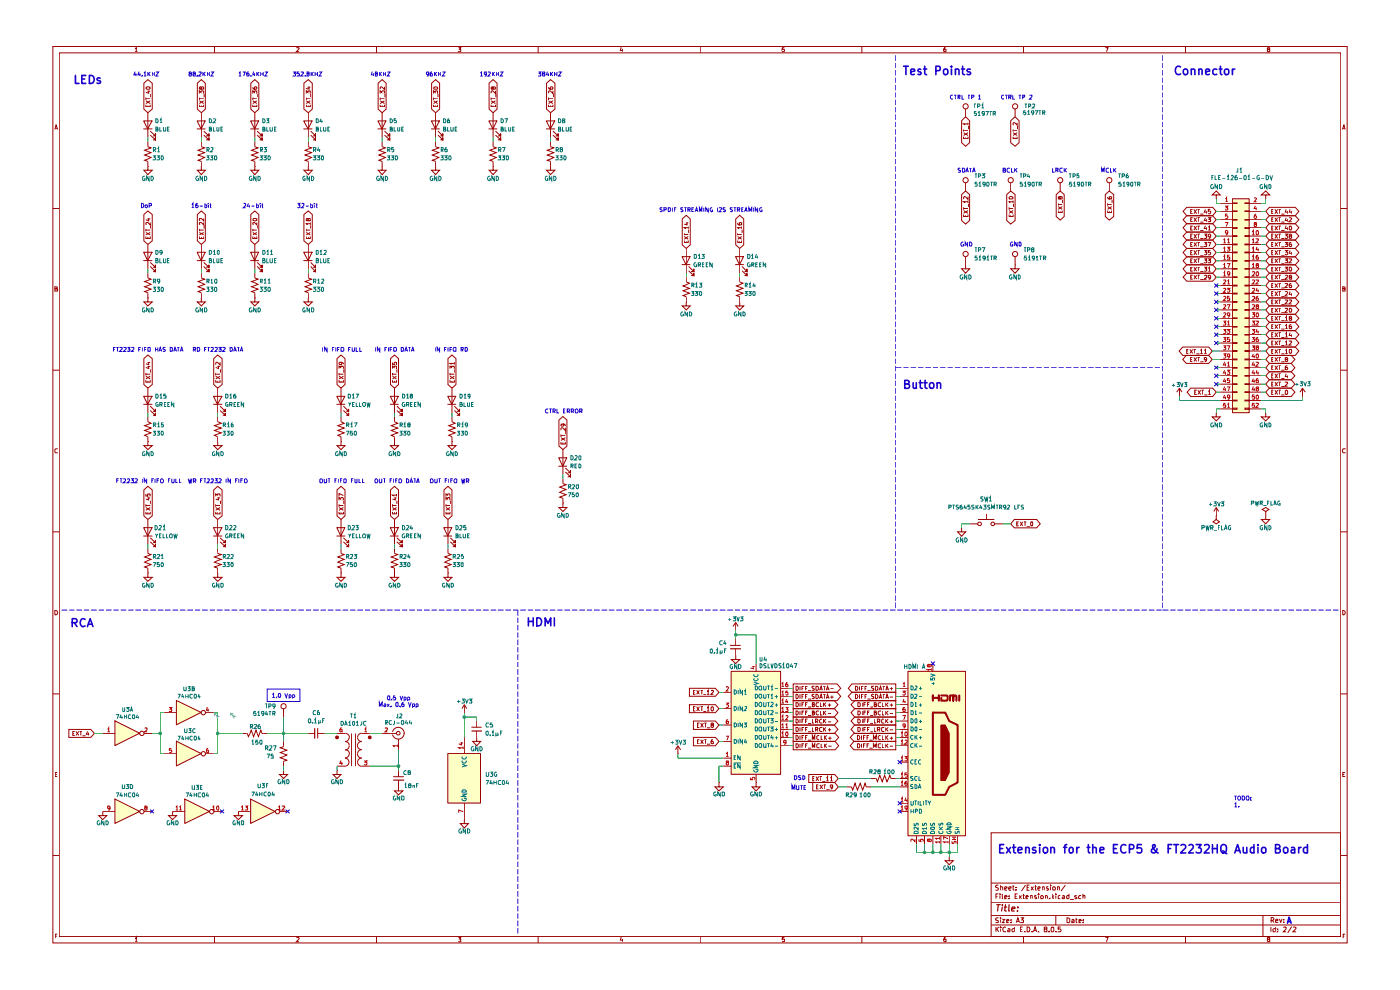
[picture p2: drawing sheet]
<svg xmlns="http://www.w3.org/2000/svg" width="297mm" height="210mm" viewBox="0 0 297 210" stroke-linecap="round" stroke-linejoin="round" font-family="sans-serif">
<g fill="none" stroke="#9b0000" stroke-width=".21">
<path d="M11.2 9.9h274.6v190.1h-274.6zM12.6 11.2h271.8v187.5h-271.8zM28.7 10.4l.2-.3v.9M28.7 11h.5M45.5 9.9v1.3M62.9 10.2l.5-.1 .1 .3-.6 .6h.6M79.9 9.9v1.3M97.2 10.1h.5l-.2 .4h.2v.4h-.5M114.2 9.9v1.3M131.8 10l-.2 .7h.5M132 10.4v.6M148.5 9.9v1.3"/>
<path d="M166.4 10.1h-.4l-.1 .4h.4l.1 .4h-.5M182.8 9.9v1.3M200.6 10.1h-.2l-.2 .7 .1 .2 .4-.1-.1-.4h-.3l-.1 .1M217.1 9.9v1.3M234.5 10.1h.6l-.4 .9M251.5 9.9v1.3M269 10.5l-.1-.2v-.2h.4l.1 .3-.5 .2v.4h.4l.1-.5h-.2M11.6 27.5l.3-1 .3 1M11.7 27.2h.4M284.8 27.5l.3-1 .3 1M284.9 27.2h.4M11.2 44.2h1.4"/>
<path d="M284.4 44.2h1.4M11.2 78.5h1.4M11.6 61.3h.5v-.4l-.5-.1v1h.5l.1-.4-.2-.1M284.4 78.5h1.4M284.9 61.3h.4l.1-.3-.2-.2h-.3v1h.4l.1-.5h-.2M12.2 95.3l-.4-.1-.2 .2v.5l.2 .2 .4-.1M285.4 95.3l-.5-.1-.1 .3 .1 .6 .5-.1M11.2 112.8h1.4M284.4 112.8h1.4M11.6 129.5a.48 .48 0 0 1 .6 .5 .48 .48 0 0 1-.6 .4zM284.9 129.5l.5 .2v.5l-.4 .2h-.1zM11.2 147.2h1.4"/>
<path d="M284.4 147.2h1.4M11.7 164.3h.4M12.1 163.9h-.4v.8h.4M210.3 176.7h74.1v22h-74.1zM284.9 164.3h.3M285.4 163.9h-.5v.8h.5M11.2 181.5h1.4M11.7 198.6h.4M12.1 198.2h-.4v.8M28.7 199.1l.2-.3v1M28.7 199.8h.5M45.5 198.7v1.3"/>
<path d="M62.9 198.9l.5-.1 .1 .3-.6 .7h.6M79.9 198.7v1.3M97.2 198.8h.5l-.2 .4 .2 .1v.4h-.5M114.2 198.7v1.3M131.8 198.8l-.2 .6h.5M132 199.2v.6M148.5 198.7v1.3M166.4 198.8h-.4l-.1 .5h.5v.4h-.5M182.8 198.7v1.3M200.6 198.8h-.2a.72 .72 0 0 0 0 1l.3-.1v-.4l-.3-.1-.2 .1M210.3 196.2h74.1M210.3 194.2h74.1"/>
<path d="M210.3 191.4h74.1M210.3 187.3h74.1M211.3 196.6v1.1M211.3 190.1h.3M211.5 197.1l.4 .6M211.8 194.8l-.3-.1-.3 .2 .1 .3 .5 .2v.2l-.6 .1M211.8 189.6h-.5v1M211.8 187.8h-.5a.44 .44 0 0 0 .1 .5 .44 .44 0 0 0 .4 .1l-.2 .4h-.4M211.9 196.6l-.6 .6M212.1 189.6v.1M212.1 189.9v.7M212.2 194.7v.1"/>
<path d="M212.2 188.3l.2-.2 .3 .2v.5M212.2 187.7v1.1M212.2 195v.7M212.3 196.6v.1M212.3 197v.7M212.6 195h.5l-.5 .7h.5M212.6 189.6v.9l.2 .1M213.1 190.3l.6-.1-.2-.3-.4 .1v.6h.5M213.1 188.5l.6-.2-.2-.2-.4 .1v.6h.5M213.4 196.7a.51 .51 0 0 0-.7 .3 .51 .51 0 0 0 .3 .7l.4-.1M213.6 195.4l.4-.1-.1-.3-.3 .1v.6h.4M213.8 197.1h.4v.6h-.4l-.1-.3 .5-.2"/>
<path d="M214 188.5l.5-.2v-.1l-.3-.1-.2 .2v.4l.2 .1h.3M214.1 190.5v.1M214.1 190v.1M214.5 195.6v.1M214.5 195.1v.1M214.8 188.1h.4M214.9 187.7v1l.3 .1M215.2 196.6v1.1h-.4l-.1-.2v-.4l.2-.1 .3 .1M215.3 190.1h.4M215.5 188.7v.1M215.5 188.2v.1M215.6 195.7l.3-1 .4 1"/>
<path d="M215.7 195.4h.5M215.9 189.6h-.6v1h.6M216.2 189.9l.5 .7M216.4 197.1h.4M216.5 194.7h.6l-.3 .4 .3 .1v.4h-.6M216.7 189.9l-.5 .7M217 196.6h-.6v1.1h.6M217 189.9h.4M217.1 189.6v1h.3M217.1 198.7v1.3M217.4 197.6v.1M217.5 187.7l-.8 1.3"/>
<path d="M217.6 190.3l.5-.1-.1-.3-.4 .2v.4l.5 .1M217.9 196.6a.59 .59 0 0 1 .6 .4 .59 .59 0 0 1-.2 .7h-.4zM217.9 188.3h.3M218.4 187.7h-.5v1.1h.5M218.6 190.1l.1-.2 .3 .1v.6M218.6 189.9v.7M218.7 188.1l.5 .7M218.9 197.6v.1M219.2 197.7l.4-1.1 .3 1.1M219.2 188.1l-.5 .7M219.3 197.4h.5M219.5 188.1h.4"/>
<path d="M219.7 187.7v1.1h.2M219.8 190l-.2-.1-.1 .4h.2l.2 .2-.4 .1M220.2 188.5l.5-.2-.2-.2-.3 .2v.4l.1 .1h.3M220.3 197.6v.1M220.3 189.6v.1M220.3 189.9v.7M220.8 190l.3-.1 .3 .3-.2 .4h-.4zM221.1 188.3l.2-.2 .2 .1v.6M221.1 188.1v.7M221.7 197.1l-.2-.1v-.3l.5-.1 .1 .2-.1 .3h-.5l.1 .6h.4l.1-.4-.1-.2M221.8 190.1l.2-.2 .2 .2v.5M221.8 189.9v.7"/>
<path d="M222.4 188.2l-.3-.1-.1 .3 .5 .3-.2 .1h-.3M222.5 197.6v.1M222.7 190.5v.1M222.9 187.7v.2M222.9 188.1v.7M223.1 196.7l.2-.1 .3 .2v.7l-.2 .2-.3-.1zM223.2 189.6v1M223.3 190.3l.3 .3M223.6 189.9l-.4 .5M224 197.6v.1M224 189.6v.1M224 189.9v.7"/>
<path d="M224 194.2v2M224.3 188.3l.2-.2 .2 .1v.6M224.3 188.1v.7M224.9 190l-.2-.1-.2 .2v.4l.4 .1M225 196.6h-.5v.5h.4l.2 .4-.2 .2-.4-.1M225.4 190l.3-.1 .1 .2v.5h-.4v-.3l.4-.1M226 187.7l-.9 1.3M226.4 194.7l.5 .2v.6l-.1 .2h-.4zM226.8 189.6v1h-.4v-.6h.4M227 190.8h.8M227.4 195.1l.3-.1 .2 .2v.5h-.5v-.3l.5-.1M228.2 195h.4"/>
<path d="M228.3 194.7v.9l.3 .1M228.4 190l-.3-.1-.1 .3 .3 .1 .2 .2-.5 .1M228.9 195.4l.5-.1-.2-.3-.3 .1v.6h.4M229.3 190l-.2-.1-.3 .3 .1 .4h.4M229.7 190.1l.2-.2 .3 .1v.6M229.7 189.6v1M229.8 195.6v.1M229.8 195.1v.1M234.5 198.8h.6l-.4 1M251.5 198.7v1.3M267.9 194.2v4.5M269 199.3l-.1-.2v-.3h.4l.1 .4-.5 .1v.1l.1 .4 .4-.1v-.4h-.2"/>
<path d="M269.6 196.6v1.1M269.7 195.2h.5v-.5l-.5-.1v1.1M269.9 195.2l.4 .5M270.5 196.6v1.1h-.4l-.1-.6 .3-.1 .2 .1M270.6 195.3l.5-.1v-.1l-.3-.1-.2 .2 .1 .5h.4M271.1 197.6v.1M271.1 197.1h.1M271.4 195l.3 .7 .2-.7M272.2 196.7h.6v.4l-.6 .6h.6M272.4 195.6v.1M272.4 195.1v.1M274 196.6l-.8 1.3"/>
<path d="M274.4 196.7l.3-.1 .3 .3-.7 .8h.7M284.4 181.5h1.4M284.9 198.6h.3M285.4 198.2h-.5v.8"/>
<circle cx="223.6" cy="188.5" r=".34"/>
</g>
<path d="M211.5 191.9h.7M211.8 191.9l-.2 1.3M212.6 191.9v.2M212.6 192.4l-.1 .8M213.1 192.4h.5M213.3 191.9l-.2 1.2 .1 .1h.3M214.1 191.9l-.1 1.3h.2M214.7 192.8l.6-.1v-.3h-.5l-.2 .7 .1 .1h.5M215.9 193.2h.1M215.9 192.4v.2" fill="none" stroke="#9b0000" stroke-width=".25"/>
<g fill="#feffc5">
<path d="M155.1 142.4h10.5v21.9h-10.5z"/>
<path d="M261.5 42.2h3.5v45.4h-3.5z"/>
<path d="M192.7 142.4h12.1v34.9h-12.1z"/>
<path d="M24.4 152.9l5.3 2.7-5.3 2.6z"/>
<path d="M24.4 169.5l5.3 2.7-5.3 2.5z"/>
<path d="M53.2 169.5l5.2 2.7-5.2 2.5z"/>
<path d="M39.2 169.5l5.3 2.7-5.3 2.5z"/>
<path d="M37.5 157.3l5.2 2.6-5.2 2.6z"/>
<path d="M37.5 148.6l5.2 2.6-5.2 2.6z"/>
<path d="M95 159.9h7v10.5h-7z"/>
</g>
<g fill="none" stroke="#9b0000" stroke-width=".21">
<path d="M204.4 29v.4h1v-.4M204.4 27.6h1M204.4 28.1l1 .6M204.4 27.5v.4M204.8 24.8l.9 .8v4.7l-.9 .7-.8-.7v-4.7zM204.8 23.1v1.7M204.8 29.2v.2M204.8 38.7v1.8M205.4 26.3h-1l.3 .2M205.4 28.1l-1 .6M205.4 26v.5M205.4 26.7v.7"/>
<path d="M214.4 25.6l.9-.8 .9 .8v4.7l-.9 .7-.9-.7zM214.4 38.7v1.8M214.9 29v.4h.9v-.4M214.9 28.1l.9 .6M214.9 27.5v.4M214.9 27.6h.9M215.3 23.1v1.7M215.3 29.2v.2M215.8 26v.5l-.5-.5-.4 .1 .1 .4M215.8 28.1l-.9 .6M215.9 26.7v.7M224.9 38.7v1.8"/>
<path d="M235.3 38.7v1.8M156 54.4h1.7l-.8 1.7zM156 56.1h1.7M156.1 46.4l.8-.7 .9 .7v5.5l-.9 .8-.8-.8zM156.5 51v.4h.8v-.4M156.5 47.3l.2 .4h.6v-.4h-.5v.3l.2 .1M156.5 50.2l.8 .6M156.5 49.5v.4M156.5 49.7h.8M156.9 58.8v1l.7 .3-1.4 .6 1.4 .5-1.4 .5 1.4 .5-1.4 .5 .7 .2v1.1M156.9 51.2v.2M156.9 52.7v5.3"/>
<path d="M157.3 48.3h-.8l.3 .3M157.3 50.2l-.8 .6M157.3 48v.6M157.4 57.4l1.1 1.1v-.5v.5h-.6M157.4 56.5l1.1 1.1v-.6v.6h-.6M157.4 48.7v.7M204 41.3l.8-.8 .9 .8v5.5l-.9 .7-.8-.7zM204.4 45.5v.4h1v-.4M204.4 44v.5M204.4 44.7l1 .6M204.4 44.2h1M204.8 56.2v.8h.9l-.9 1-.8-1h.8"/>
<path d="M204.8 56.2h.1M204.8 45.7v.2M204.8 54.5v1.7M205.4 42.8h-1l.3 .2M205.4 41.7v.6l-.7-.6-.3 .2 .1 .3M205.4 42.5v.5M205.4 44.7l-1 .6M205.4 43.2v.7M213.6 41.3l.8-.8 .9 .8v5.5l-.9 .7-.8-.7zM214.1 45.5v.4h.8v-.4M214.1 44.2h.8M214.1 44.7l.8 .6"/>
<path d="M214.1 44v.5M214.2 41.8l.4-.1 .2 .1 .1 .2-.1 .2h-.6zM214.4 45.7v.2M214.9 42.8h-.8l.1 .2M214.9 42.5v.5M214.9 44.7l-.8 .6M215 43.2v.7M215.3 56.2v.8h.9l-.9 1-.9-1h.9M215.3 56.2h.1M215.3 54.5v1.7M224.1 41.3l.8-.8 .9 .8v4.6l-.9 .8-.8-.8zM224.5 44.7v.4h.8v-.4"/>
<path d="M224.5 43.8l.8 .6M224.5 43.1v.5M224.5 43.4h.8M224.8 41.9l.2-.2 .3 .1v.4h-.4l-.1-.4-.1-.1-.2 .2 .1 .3h.2v-.2M224.9 44.8v.3M225.3 43.8l-.8 .6M225.4 42.4v.6M234.5 41.3l.8-.8 1 .8v4.6l-1 .8-.8-.8zM235 44.7v.4h.8v-.4M235 41.8l.2 .4h.6v-.3l-.1-.2-.4 .1v.3l.2 .1M235 43.4h.8M235 43.8l.8 .6"/>
<path d="M235 43.1v.5M235.4 44.8v.3M235.8 43.8l-.8 .6M235.9 42.4v.6M251.8 44h5.5l.7 .8-.7 1h-5.5l-.8-1zM251.8 47.5h5.5l.7 .8-.7 .9h-5.5l-.8-.9zM251.8 49.2h5.5l.7 .9-.7 .8h-5.5l-.8-.8zM251.8 45.8h5.5l.7 .8-.7 .9h-5.5l-.8-.9zM251.8 54.5h5.5l.7 .8-.7 .9h-5.5l-.8-.9zM251.8 50.9h5.5l.7 1-.7 .8h-5.5l-.8-.8zM251.8 56.2h5.5l.7 .8-.7 1h-5.5l-.8-1zM251.8 58h5.5l.7 .8-.7 .8h-5.5l-.8-.8z"/>
<path d="M251.8 52.7h5.5l.7 .8-.7 1h-5.5l-.8-1zM252.6 51.9h.3M252.6 50.1h.3M252.6 53.5h.3M252.6 46.6h.3M252.6 44.8h.3M252.6 48.4h.3M252.6 57h.3M252.6 58.8h.3M252.6 55.3h.3M253 44.4h-.4v.9h.4M253 48h-.4v.8h.4"/>
<path d="M253 49.7h-.4v.9h.4M253 46.2h-.4v.8h.4M253 54.9h-.4v.8h.4M253 51.4h-.4v.9h.4M253 56.7h-.4v.8h.4M253 58.4h-.4v.8h.4M253 53.1h-.4v1h.4M253.3 44.4l.6 .9M253.3 48l.6 .8M253.3 49.7l.6 .9M253.3 46.2l.6 .8M253.3 54.9l.6 .8"/>
<path d="M253.3 51.4l.6 .9M253.3 56.7l.6 .8M253.3 58.4l.6 .8M253.3 53.1l.6 1M253.9 44.4l-.6 .9M253.9 48l-.6 .8M253.9 49.7l-.6 .9M253.9 46.2l-.6 .8M253.9 54.9l-.6 .8M253.9 51.4l-.6 .9M253.9 56.7l-.6 .8M253.9 58.4l-.6 .8"/>
<path d="M253.9 53.1l-.6 1M254 51.4h.5M254 49.7h.5M254 53.1h.5M254 46.2h.5M254 44.4h.5M254 48h.5M254 56.7h.5M254 58.4h.5M254 54.9h.5M254.3 44.4v.9M254.3 46.2v.8"/>
<path d="M254.3 48v.8M254.3 49.7v.9M254.3 51.4v.9M254.3 53.1v1M254.3 54.9v.8M254.3 56.7v.8M254.3 58.4v.8M254.6 52.4h.7M254.6 50.6h.7M254.6 54.1h.7M254.6 47.1h.7M254.6 45.4h.7"/>
<path d="M254.6 48.9h.7M254.6 57.6h.7M254.6 59.3h.7M254.6 55.8h.7M255.5 49.7h.5l-.3 .3 .3 .1v.4h-.5M255.5 54.9h.5l-.3 .3 .3 .1v.4h-.5M255.5 51.4h.5l-.3 .4 .3 .1v.3h-.5M255.5 56.7h.5l-.3 .3h.3v.4h-.5M255.5 58.5h.5v.3l-.5 .4h.5M255.5 53.1h.5l-.3 .4h.3v.5h-.5M255.7 44.4l-.2 .6h.6M255.7 47.9l-.2 .6h.6"/>
<path d="M255.7 46.2l-.2 .6h.6M255.9 44.7v.6M255.9 46.4v.6M255.9 48.2v.6M256.2 46.2h.6l-.3 .3h.2v.5l-.5-.1M256.2 54.9h.6l-.3 .3h.2v.5h-.5M256.2 51.4h.6l-.3 .9M256.3 48.2l.3-.2v.8M256.3 56.9l.3-.2v.8M256.3 48.8h.5M256.3 57.5h.5M256.7 44.4h-.4v.4l.4-.1 .1 .5-.1 .1h-.4"/>
<path d="M256.7 53.1h-.4v.4h.4l.1 .4-.1 .2-.4-.1M256.8 50.1l-.1 .1h-.4v-.5h.4l.1 .1-.1 .7-.3 .1M256.8 58.8l-.1 .2-.4-.1v-.4l.4-.1 .1 .1-.1 .7h-.3M258 41.4h.9l-.9-.9-.8 .9h.8v.8M258 42.2h.1M258.9 51.9h2.6M258.9 50.1h2.6M258.9 53.5h2.6M258.9 46.6h2.6M258.9 44.8h2.6M258.9 57h2.6M258.9 58.8h2.6"/>
<path d="M258.9 55.3h2.6M258.9 43.1h2.6M258.9 48.3h2.6M261.4 42.2h3.6v45.3h-3.6zM261.5 58.7h.9v.2h-.9zM261.5 56.9h.9v.2h-.9zM261.5 55.2h.9v.2h-.9zM261.5 53.5h.9v.1h-.9zM261.5 51.8h.9v.1h-.9zM261.5 50h.9v.2h-.9zM261.5 48.2h.9v.3h-.9zM261.5 46.5h.9v.2h-.9z"/>
<path d="M261.5 44.7h.9v.2h-.9zM261.5 43h.9v.2h-.9zM264.1 58.7h.9v.2h-.9zM264.1 56.9h.9v.2h-.9zM264.1 55.2h.9v.2h-.9zM264.1 53.5h.9v.1h-.9zM264.1 51.8h.9v.1h-.9zM264.1 50h.9v.2h-.9zM264.1 48.2h.9v.3h-.9zM264.1 46.5h.9v.2h-.9zM264.1 44.7h.9v.2h-.9zM264.1 43h.9v.2h-.9z"/>
<path d="M265 51.9h2.6M265 50.1h2.6M265 53.5h2.6M265 46.6h2.6M265 44.8h2.6M265 57h2.6M265 58.8h2.6M265 55.3h2.6M265 43.1h2.6M265 48.3h2.6M268.5 41.4h.9l-.9-.9-.9 .9h.9v.8M268.5 42.2h.1"/>
<path d="M269.3 50.9h5.5l.7 1-.7 .8h-5.5l-.8-.8zM269.3 49.2h5.5l.7 .9-.7 .8h-5.5l-.8-.8zM269.3 52.7h5.5l.7 .8-.7 1h-5.5l-.8-1zM269.3 45.8h5.5l.7 .8-.7 .9h-5.5l-.8-.9zM269.3 44h5.5l.7 .8-.7 1h-5.5l-.8-1zM269.3 47.5h5.5l.7 .8-.7 .9h-5.5l-.8-.9zM269.3 56.2h5.5l.7 .8-.7 1h-5.5l-.8-1zM269.3 58h5.5l.7 .8-.7 .8h-5.5l-.8-.8zM269.3 54.5h5.5l.7 .8-.7 .9h-5.5l-.8-.9zM269.3 59.6h5.5l.7 1-.7 .8h-5.5l-.8-.8zM269.8 51.9h.2M269.8 50.1h.2"/>
<path d="M269.8 53.5h.2M269.8 46.6h.2M269.8 44.8h.2M269.8 48.4h.2M269.8 57h.2M269.8 58.8h.2M269.8 55.3h.2M270.1 51.4h-.3v.9h.3M270.1 49.7h-.3v.9h.3M270.1 53.1h-.3v1h.3M270.1 46.2h-.3v.8h.3M270.1 44.4h-.3v.9h.3"/>
<path d="M270.1 48h-.3v.8h.3M270.1 56.7h-.3v.8h.3M270.1 58.4h-.3v.8h.3M270.1 54.9h-.3v.8h.3M270.5 51.4l.6 .9M270.5 49.7l.6 .9M270.5 53.1l.6 1M270.5 46.2l.6 .8M270.5 44.4l.6 .9M270.5 48l.6 .8M270.5 56.7l.6 .8M270.5 58.4l.6 .8"/>
<path d="M270.5 54.9l.6 .8M271.1 51.4l-.6 .9M271.1 49.7l-.6 .9M271.1 53.1l-.6 1M271.1 46.2l-.6 .8M271.1 44.4l-.6 .9M271.1 48l-.6 .8M271.1 56.7l-.6 .8M271.1 58.4l-.6 .8M271.1 54.9l-.6 .8M271.2 51.4h.5M271.2 49.7h.5"/>
<path d="M271.2 53.1h.5M271.2 46.2h.5M271.2 44.4h.5M271.2 48h.5M271.2 56.7h.5M271.2 58.4h.5M271.2 54.9h.5M271.5 44.4v.9M271.5 46.2v.8M271.5 48v.8M271.5 49.7v.9M271.5 51.4v.9"/>
<path d="M271.5 53.1v1M271.5 54.9v.8M271.5 56.7v.8M271.5 58.4v.8M271.8 52.4h.7M271.8 50.6h.7M271.8 54.1h.7M271.8 47.1h.7M271.8 45.4h.7M271.8 48.9h.7M271.8 57.6h.7M271.8 59.3h.7"/>
<path d="M271.8 55.8h.7M272.6 51.4h.6l-.4 .4h.3v.5l-.5-.1M272.6 49.7h.6l-.4 .3 .4 .2v.2l-.2 .2-.4-.1M272.6 53.1h.6l-.4 .4 .4 .1v.3l-.2 .2-.4-.1M272.6 56.7h.6l-.4 .3h.3l.1 .4-.2 .1-.4-.1M272.6 54.9h.6l-.4 .3h.3v.5h-.5M272.7 58.5l.3-.1 .2 .2-.6 .6h.6M272.8 46.2l-.1 .6h.5M272.8 44.4l-.1 .6h.5M272.8 47.9l-.1 .6h.5M273.1 44.7v.6M273.1 46.4v.6"/>
<path d="M273.1 48.2v.6M273.5 46.3l.4-.1 .1 .2-.6 .6h.6M273.5 55l.4-.1 .1 .3-.6 .5h.6M273.6 48a.43 .43 0 0 1 .4 .3 .43 .43 0 0 1-.3 .5l-.2-.2zM273.6 56.7a.43 .43 0 0 1 .4 .4 .43 .43 0 0 1-.3 .4l-.2-.1zM273.7 50.1l-.2-.1v-.3h.4l.1 .2-.5 .3v.3l.2 .1 .3-.2-.1-.3M273.7 53.1l-.2 .6h.5M273.7 44.4l-.2 .6h.5M273.7 58.8l-.2-.1v-.2l.4-.1 .1 .2-.5 .3 .1 .3 .4-.1-.1-.3M273.9 51.4l-.4 .2v.6l.4 .1v-.5h-.3l-.1 .1M273.9 44.7v.6M273.9 53.5v.6"/>
<path d="M156.9 64v.9h.9l-.9 .8-.8-.8h.8M156.9 64h.1M250.9 73.6h5.5l.8 .9-.8 .9h-5.5l-.8-.9zM251.7 75.4h4.7l.8 .8-.8 .9h-4.7l-.8-.9zM251.8 74.5h.2M252.1 74.1h-.3v.9h.3M252.4 74.1l.6 .9M252.5 76.2h.4M252.9 75.8h-.4v.9h.4M253 74.1l-.6 .9M253.2 74.1h.5M253.3 75.8l.6 .9"/>
<path d="M253.4 74.1v.9M253.8 75.1h.7M253.9 75.8l-.6 .9M254 75.8h.5M254.3 75.8v.9M254.6 74.3l.3-.2v.9M254.6 76.7h.7M254.6 75h.5M255.5 74.3l.2-.2v.9M255.5 75h.5M256 76.2l-.4 .1-.1-.4 .3-.1 .2 .2-.2 .7h-.2M258.9 60.6h2.6"/>
<path d="M258.9 69.3h2.6M258.9 64h2.6M258.9 62.3h2.6M258.9 65.7h2.6M258.9 67.5h2.6M258.9 76.2h2.6M258.9 79.7h2.6M258.9 78h2.6M258.9 71h2.6M258.9 72.8h2.6M258.9 74.5h2.6M261.5 79.6h.9v.2h-.9z"/>
<path d="M261.5 77.9h.9v.2h-.9zM261.5 76.2h.9v.1h-.9zM261.5 74.4h.9v.1h-.9zM261.5 72.7h.9v.2h-.9zM261.5 70.9h.9v.2h-.9zM261.5 69.2h.9v.2h-.9zM261.5 67.4h.9v.2h-.9zM261.5 65.7h.9v.1h-.9zM261.5 64h.9v.1h-.9zM261.5 62.2h.9v.2h-.9zM261.5 60.5h.9v.2h-.9zM264.1 79.6h.9v.2h-.9z"/>
<path d="M264.1 77.9h.9v.2h-.9zM264.1 76.2h.9v.1h-.9zM264.1 74.4h.9v.1h-.9zM264.1 72.7h.9v.2h-.9zM264.1 70.9h.9v.2h-.9zM264.1 69.2h.9v.2h-.9zM264.1 67.4h.9v.2h-.9zM264.1 65.7h.9v.1h-.9zM264.1 64h.9v.1h-.9zM264.1 62.2h.9v.2h-.9zM264.1 60.5h.9v.2h-.9zM265 60.6h2.6"/>
<path d="M265 69.3h2.6M265 64h2.6M265 62.3h2.6M265 65.7h2.6M265 67.5h2.6M265 76.2h2.6M265 79.7h2.6M265 78h2.6M265 71h2.6M265 72.8h2.6M265 74.5h2.6M269.3 68.4h5.5l.7 .9-.7 .8h-5.5l-.8-.8z"/>
<path d="M269.3 63.2h5.5l.7 .8-.7 .9h-5.5l-.8-.9zM269.3 61.4h5.5l.7 .9-.7 .9h-5.5l-.8-.9zM269.3 64.9h5.5l.7 .8-.7 1h-5.5l-.8-1zM269.3 66.7h5.5l.7 .8-.7 .9h-5.5l-.8-.9zM269.3 75.4h4.6l.8 .8-.8 .9h-4.6l-.8-.9zM269.3 78.9h4.6l.8 .8-.8 .9h-4.6l-.8-.9zM269.3 77.1h4.6l.8 .9-.8 .9h-4.6l-.8-.9zM269.3 70.1h5.5l.7 .9-.7 .8h-5.5l-.8-.8zM269.3 71.8h5.5l.7 1-.7 .8h-5.5l-.8-.8zM269.3 73.6h5.5l.7 .9-.7 .9h-5.5l-.8-.9zM269.8 60.6h.2M269.8 69.3h.2"/>
<path d="M269.8 64h.2M269.8 62.3h.2M269.8 65.7h.2M269.8 67.5h.2M269.8 76.2h.2M269.8 79.7h.2M269.8 78h.2M269.8 71h.2M269.8 72.8h.2M269.8 74.5h.2M270.1 60.2h-.3v.8h.3M270.1 68.9h-.3v.8h.3"/>
<path d="M270.1 63.6h-.3v.9h.3M270.1 61.8h-.3v1h.3M270.1 65.4h-.3v.8h.3M270.1 67.1h-.3v.8h.3M270.1 75.8h-.3v.9h.3M270.1 79.3h-.3v.9h.3M270.1 77.6h-.3v.8h.3M270.1 70.6h-.3v.9h.3M270.1 72.3h-.3v.9h.3M270.1 74.1h-.3v.9h.3M270.5 60.2l.6 .8M270.5 68.9l.6 .8"/>
<path d="M270.5 63.6l.6 .9M270.5 61.8l.6 1M270.5 65.4l.6 .8M270.5 67.1l.6 .8M270.5 75.8l.6 .9M270.5 79.3l.6 .9M270.5 77.6l.6 .8M270.5 70.6l.6 .9M270.5 72.3l.6 .9M270.5 74.1l.6 .9M271.1 60.2l-.6 .8M271.1 68.9l-.6 .8"/>
<path d="M271.1 63.6l-.6 .9M271.1 61.8l-.6 1M271.1 65.4l-.6 .8M271.1 67.1l-.6 .8M271.1 75.8l-.6 .9M271.1 79.3l-.6 .9M271.1 77.6l-.6 .8M271.1 70.6l-.6 .9M271.1 72.3l-.6 .9M271.1 74.1l-.6 .9M271.2 60.2h.5M271.2 68.9h.5"/>
<path d="M271.2 63.6h.5M271.2 61.8h.5M271.2 65.4h.5M271.2 67.1h.5M271.2 75.8h.5M271.2 79.3h.5M271.2 77.6h.5M271.2 70.6h.5M271.2 72.3h.5M271.2 74.1h.5M271.5 60.2v.8M271.5 61.8v1"/>
<path d="M271.5 63.6v.9M271.5 65.4v.8M271.5 67.1v.8M271.5 68.9v.8M271.5 70.6v.9M271.5 72.3v.9M271.5 74.1v.9M271.5 75.8v.9M271.5 77.6v.8M271.5 79.3v.9M271.8 61.1h.7M271.8 69.8h.7"/>
<path d="M271.8 64.6h.7M271.8 62.9h.7M271.8 66.3h.7M271.8 68h.7M271.8 76.7h.7M271.8 78.5h.7M271.8 71.6h.7M271.8 73.3h.7M271.8 75.1h.7M272.7 60.2h.4l.1 .2-.6 .6h.6M272.7 69.1l.2-.2v.8M272.7 63.7l.4-.1 .1 .3-.6 .6h.6"/>
<path d="M272.7 61.9l.3-.1 .2 .3-.6 .7h.6M272.7 65.5l.4-.1 .1 .2-.6 .6h.6M272.7 67.3l.2-.2v.8M272.7 70.8l.2-.2v.9M272.7 72.6l.2-.3v.9M272.7 74.3l.2-.2v.9M272.7 69.7h.5M272.7 67.9h.5M272.7 71.5h.5M272.7 73.2h.5M272.7 75h.5M272.8 76.2h-.1v-.3l.3-.1 .2 .3-.2 .1h-.3v.4l.4 .1 .1-.4-.2-.1"/>
<path d="M272.8 79.3l-.1 .6h.5M273.1 77.6l-.4 .2v.6h.3l.2-.1-.1-.4h-.3l-.1 .2M273.1 79.6v.6M273.5 63.7l.4-.1 .1 .3-.6 .6h.6M273.5 72.4l.4-.1 .1 .3-.6 .6h.6M273.5 74.2l.4-.1a.53 .53 0 0 1-.2 .9l-.2-.2zM273.6 65.4a.42 .42 0 0 1 .4 .3 .42 .42 0 0 1-.1 .5h-.2l-.2-.1zM273.7 61.8l-.2 .6h.5M273.7 67.5l-.2-.1v-.2l.4-.1 .1 .2-.5 .3 .1 .3h.3l.1-.2-.1-.2M273.7 70.6l-.2 .6h.5M273.9 60.2l-.4 .1v.6l.4 .1v-.5h-.3l-.1 .2M273.9 68.9l-.4 .1v.6l.4 .1v-.5h-.3l-.1 .2"/>
<path d="M273.9 62.2v.6M273.9 70.9v.6M250.2 84.1h.1M250.2 82.3l-.6 .9M250.2 82.3v1.8M250.2 82.3l.5 .9M252.6 82.3h4.7l.7 .9-.7 .9h-4.7l-.8-.9zM253.4 83.2h.3M253.9 82.8h-.5v.9h.5M254.1 82.8l.6 .9M254.7 82.8l-.6 .9M254.9 82.8h.5"/>
<path d="M255.1 82.8v.9M255.5 83.8h.7M256.3 83l.3-.2v.9M256.3 83.7h.5M258 87.6v.8h.9l-.9 .9-.8-.9h.8M258 87.6h.1M258.9 81.5h2.6M258.9 83.2h2.6M258.9 85h2.6M258.9 86.7h2.6M261.5 86.6h.9v.2h-.9zM261.5 84.9h.9v.1h-.9z"/>
<path d="M261.5 83.1h.9v.2h-.9zM261.5 81.4h.9v.2h-.9zM264.1 86.6h.9v.2h-.9zM264.1 84.9h.9v.1h-.9zM264.1 83.1h.9v.2h-.9zM264.1 81.4h.9v.2h-.9zM265 81.5h2.6M265 83.2h2.6M265 85h2.6M265 86.7h2.6M268.5 87.6v.8h.9l-.9 .9-.9-.9h.9M268.5 87.6h.1"/>
<path d="M269.3 80.6h4.6l.8 .9-.8 .8h-4.6l-.8-.8zM269.3 82.3h4.6l.8 .9-.8 .9h-4.6l-.8-.9zM269.8 81.5h.2M269.8 83.2h.2M270.1 81.1h-.3v.8h.3M270.1 82.8h-.3v.9h.3M270.5 81.1l.6 .8M270.5 82.8l.6 .9M271.1 81.1l-.6 .8M271.1 82.8l-.6 .9M271.2 81.1h.5M271.2 82.8h.5"/>
<path d="M271.5 81.1v.8M271.5 82.8v.9M271.8 80.3h.7M271.8 82h.7M271.8 83.8h.7M272.7 81.1h.4l.1 .2-.6 .6h.6M272.7 82.9l.1-.1a.48 .48 0 0 1 .4 .4 .48 .48 0 0 1-.4 .5l-.1-.2zM276.3 84.1h.1M276.3 82.3l-.5 .9M276.3 82.3v1.8M276.3 82.3l.6 .9M204 112v.8h.8l-.8 .9-.8-.9h.8"/>
<path d="M204 112h.1M205.7 111.1h1.8M207.5 110.2h3.4M209.3 109v1.2M210.9 111.1h1.8M215.2 110.2h4.7l.8 .9-.8 .9h-4.7l-.8-.9zM215.7 111.1h.3M216.1 110.7h-.4v.8h.4M216.4 110.7l.6 .8M217 110.7l-.6 .8M217.2 110.7h.5M217.5 110.7v.8"/>
<path d="M217.8 111.6h.7M218.7 110.7h.3l.1 .2-.1 .6h-.3l-.1-.1zM258 109.3v.9l.7 .5-.7 .4-.7-.4 .7-.5M258 109.3h.1M258 107.7l-.5 .8M258 107.7v1.6M258 107.7l.5 .8M268.5 108.5l.7-.4-.7-.4-.7 .4 .7 .4v.8M268.5 109.3h.1M268.5 109.3v.9h.9l-.9 .9-.9-.9h.9M154.9 136.9h2.2M156.1 133.7h.1"/>
<path d="M156.1 139v.9h-1l1 .9 .8-.9h-.8M156.1 139h.1M156.1 132l-.6 .9M156.1 132v1.7M156.1 135.5v1.4M156.1 137.6v1.4M156.1 132l.5 .9M153.5 146.9h1.6M153.5 150.3h1.6M153.5 153.8h1.6M153.5 157.3h1.6M155.1 142.4h10.5v21.9h-10.5z"/>
<path d="M160.4 140.8v1.6M165.6 156.4h1.7M165.6 154.7h1.7M165.6 152.9h1.7M165.6 151.2h1.7M165.6 149.5h1.7M165.6 147.7h1.7M165.6 146h1.7M165.6 158.2h1.7M168.3 152.1h8.7l.8 .8-.8 .9h-8.7zM168.3 145.1h9.3l.7 .9-.7 .9h-9.3zM168.3 148.6h8.7l.8 .9-.8 .8h-8.7z"/>
<path d="M168.3 150.3h8.7l.8 .9-.8 .9h-8.7zM168.3 157.3h8.9l.7 .9-.7 .8h-8.9zM168.3 146.9h9.3l.7 .8-.7 .9h-9.3zM168.3 153.8h8.7l.8 .9-.8 .9h-8.7zM168.3 155.6h8.9l.7 .8-.7 .9h-8.9zM168.9 152.5a.49 .49 0 0 1 .4 .3 .49 .49 0 0 1-.1 .6h-.3zM168.9 145.6l.4 .1 .1 .4-.2 .3h-.3zM168.9 149.1h.4l.1 .5-.2 .3h-.3zM168.9 150.8h.3a.48 .48 0 0 1 .1 .6 .48 .48 0 0 1-.4 .3zM168.9 157.8l.4 .1 .1 .4-.2 .3h-.3zM168.9 147.3a.47 .47 0 0 1 .5 .4 .47 .47 0 0 1-.5 .5zM168.9 154.3l.4 .1 .1 .4-.2 .3h-.3z"/>
<path d="M168.9 156a.47 .47 0 0 1 .5 .5 .47 .47 0 0 1-.5 .4zM169.7 145.6v.8M169.7 147.3v.9M169.7 149.1v.8M169.7 150.8v.9M169.7 152.5v.9M169.7 154.3v.8M169.7 156v.9M169.7 157.8v.8M170.1 156.4h.3M170.1 154.7h.3M170.1 152.9h.3"/>
<path d="M170.1 151.2h.3M170.1 149.5h.3M170.1 147.7h.3M170.1 146h.3M170.1 158.2h.3M170.6 152.5h-.5v.9M170.6 145.6h-.5v.8M170.6 149.1h-.5v.8M170.6 150.8h-.5v.9M170.6 157.8h-.5v.8M170.6 147.3h-.5v.9M170.6 154.3h-.5v.8"/>
<path d="M170.6 156h-.5v.9M170.9 156.4h.3M170.9 154.7h.3M170.9 152.9h.3M170.9 151.2h.3M170.9 149.5h.3M170.9 147.7h.3M170.9 146h.3M170.9 158.2h.3M171.3 152.5h-.4v.9M171.3 145.6h-.4v.8M171.3 149.1h-.4v.8"/>
<path d="M171.3 150.8h-.4v.9M171.3 157.8h-.4v.8M171.3 147.3h-.4v.9M171.3 154.3h-.4v.8M171.3 156h-.4v.9M171.4 148.3h.7M171.4 150h.7M171.4 146.5h.7M171.4 153.5h.7M171.4 151.8h.7M171.4 158.7h.7M171.4 155.2h.7"/>
<path d="M171.4 157h.7M172.3 152.5v.9h.4M172.3 149.5l.5-.2-.1-.2h-.4v.8l.5-.1v-.2l-.2-.1M172.3 151.2h.4v-.4h-.4v.9l.5-.1v-.3l-.2-.1M172.3 158.6v-.8l.3 .6 .2-.6v.8M172.3 154.3v.8h.4M172.3 156.9v-.9l.3 .7 .2-.7v.9M172.8 145.6h-.5v.2l.5 .4-.1 .2h-.4M172.8 147.4l-.4-.1-.1 .1 .5 .6-.2 .2-.3-.1M173 153h.4l.1-.3-.1-.2h-.4v.9M173 154.7h.4v-.4h-.4v.8M173.1 145.6h.3l.2 .2v.5l-.2 .1h-.3z"/>
<path d="M173.1 147.3h.3l.2 .2v.5l-.2 .2h-.3zM173.2 153l.3 .4M173.2 154.7l.3 .4M173.7 149.1h-.4l-.2 .3 .2 .5 .4-.1M173.7 150.9l-.4-.1a.44 .44 0 0 0-.1 .6 .44 .44 0 0 0 .5 .2M173.8 157.9l-.4-.1-.1 .1v.6l.1 .1 .4-.1M173.8 156.1l-.3-.1-.2 .2v.5l.2 .2 .3-.1M173.9 146.4l.3-.8 .3 .8M173.9 148.2l.3-.9 .3 .9M173.9 148h.5M173.9 146.2h.5M174 149.1v.8h.5"/>
<path d="M174 150.8v.9h.5M174.2 157.8v.8h.3M174.2 156v.9h.3M174.4 152.6l-.3-.1-.2 .3v.4l.1 .2 .4-.1M174.4 154.4l-.4-.1-.1 .2v.5l.1 .1h.4M174.6 147.3h.5M174.6 145.6h.5M174.7 149.1v.8M174.7 150.8v.9M174.7 152.5v.9M174.7 154.3v.8M174.9 152.9l.3 .5"/>
<path d="M174.9 145.6v.8M174.9 147.3v.9M174.9 156v.9M174.9 157.8v.8M174.9 149.4l.3 .5M174.9 151.2l.3 .5M174.9 154.6l.3 .5M175 158.1l.4 .5M175 156.4l.4 .5M175.2 152.5l-.5 .5M175.2 149.1l-.5 .5M175.2 150.8l-.5 .5"/>
<path d="M175.2 154.3l-.5 .5M175.3 146.4l.3-.8 .3 .8M175.3 148.2l.3-.9 .3 .9M175.4 148h.4M175.4 146.2h.4M175.4 157.8l-.5 .5M175.4 156l-.5 .5M175.6 149.6h.7M175.6 153.1h.7M175.6 151.3h.7M175.6 154.8h.7M175.7 158.3h.7"/>
<path d="M175.7 156.6h.7M176 149.2v.7M176 154.5v.6M176.1 156.2v.7M176.1 147.9h.7M176.1 146.1h.7M176.5 147.5v.7M180.7 146.9h9.3v1.7h-9.3l-.7-.9zM180.7 145.1h9.3v1.8h-9.3l-.7-.9zM181.1 157.3h8.9v1.7h-8.9l-.7-.8zM181.1 155.6h8.9v1.7h-8.9l-.7-.9zM181.3 148.6h8.7v1.7h-8.7l-.8-.8z"/>
<path d="M181.3 152.1h8.7v1.7h-8.7l-.8-.9zM181.3 153.8h8.7v1.8h-8.7l-.8-.9zM181.3 150.3h8.7v1.8h-8.7l-.8-.9zM181.5 147.3a.47 .47 0 0 1 .5 .4 .47 .47 0 0 1-.5 .5zM181.5 145.6l.4 .1 .1 .4-.2 .3h-.3zM181.9 157.8l.4 .1 .1 .4-.2 .3h-.3zM181.9 156a.47 .47 0 0 1 .5 .5 .47 .47 0 0 1-.5 .4zM182 149.1h.3l.2 .1v.5l-.2 .2h-.3zM182 152.5h.2l.3 .3v.4l-.2 .2h-.3zM182 154.3h.3l.2 .2v.5l-.2 .1h-.3zM182 150.8h.3l.2 .2v.4l-.3 .3h-.2zM182.3 145.6v.8"/>
<path d="M182.3 147.3v.9M182.7 147.7h.3M182.7 146h.3M182.7 156v.9M182.7 157.8v.8M182.9 149.1v.8M182.9 150.8v.9M182.9 152.5v.9M182.9 154.3v.8M183.2 147.3h-.5v.9M183.2 145.6h-.5v.8M183.2 156.4h.2"/>
<path d="M183.2 158.2h.2M183.3 154.7h.3M183.3 152.9h.3M183.3 151.2h.3M183.3 149.5h.3M183.5 147.7h.3M183.5 146h.3M183.6 157.8h-.4v.8M183.6 156h-.4v.9M183.7 149.1h-.4v.8M183.7 152.5h-.4v.9M183.7 154.3h-.4v.8"/>
<path d="M183.7 150.8h-.4v.9M183.9 147.3h-.4v.9M183.9 145.6h-.4v.8M183.9 156.4h.3M183.9 158.2h.3M184 154.7h.4M184 152.9h.4M184 151.2h.4M184 149.5h.4M184 148.3h.7M184 146.5h.7M184.4 157.8h-.5v.8"/>
<path d="M184.4 156h-.5v.9M184.4 149.1h-.4v.8M184.4 152.5h-.4v.9M184.4 154.3h-.4v.8M184.4 150.8h-.4v.9M184.4 158.7h.7M184.4 157h.7M184.6 150h.6M184.6 153.5h.6M184.6 151.8h.6M184.6 155.2h.6M185.3 158.6v-.8l.3 .6 .3-.6v.8"/>
<path d="M185.3 156.9v-.9l.3 .7 .3-.7v.9M185.4 147.4l-.4-.1-.1 .1 .5 .6-.2 .2-.3-.1M185.4 145.6h-.4l-.1 .2 .5 .5-.1 .1h-.4M185.5 149.5l.4-.1-.1-.3h-.3v.8h.4l.1-.3-.3-.1M185.5 152.5v.9h.4M185.5 154.3v.8h.4M185.5 151.2h.3l.1-.3-.4-.1v.9h.3l.2-.4-.3-.1M185.7 147.3h.3l.2 .2v.5l-.2 .2h-.3zM185.7 145.6h.4l.1 .2v.5l-.1 .1h-.4zM186.1 153l.5-.1v-.3l-.5-.1v.9M186.1 154.7h.5v-.3l-.5-.1v.8M186.4 153l.2 .4"/>
<path d="M186.4 154.7l.2 .4M186.5 148.2l.3-.9 .3 .9M186.5 146.4l.3-.8 .3 .8M186.6 148h.4M186.6 146.2h.4M186.8 149.1h-.3l-.2 .1v.5l.2 .2 .3-.1M186.8 157.9l-.3-.1-.2 .1v.6l.2 .1 .3-.1M186.8 156.1l-.2-.1-.3 .2v.5l.3 .2 .2-.1M186.8 150.9l-.3-.1-.2 .2v.4l.3 .3 .2-.1M187.2 149.1v.8h.4M187.2 157.8v.8h.4M187.2 156v.9h.4"/>
<path d="M187.2 150.8v.9h.4M187.2 147.3h.5M187.2 145.6h.5M187.5 152.6l-.2-.1a.5 .5 0 0 0-.1 .9l.3-.1M187.5 154.4l-.3-.1-.2 .3 .2 .5h.3M187.5 145.6v.8M187.5 147.3v.9M187.9 148.2l.3-.9 .3 .9M187.9 146.4l.3-.8 .3 .8M187.9 149.1v.8M187.9 150.8v.9M187.9 152.5v.9"/>
<path d="M187.9 154.3v.8M187.9 156v.9M187.9 157.8v.8M188 148h.4M188 149.4l.4 .5M188 146.2h.4M188 152.9l.4 .5M188 158.1l.4 .5M188 154.6l.4 .5M188 156.4l.4 .5M188 151.2l.4 .5M188.4 149.1l-.5 .5"/>
<path d="M188.4 152.5l-.5 .5M188.4 157.8l-.5 .5M188.4 154.3l-.5 .5M188.4 156l-.5 .5M188.4 150.8l-.5 .5M188.8 147.9h.6M188.8 149.6h.6M188.8 146.1h.6M188.8 153.1h.6M188.8 151.3h.6M188.8 158.3h.6M188.8 154.8h.6"/>
<path d="M188.8 156.6h.6M189.1 145.8v.6M189.1 149.2v.7M189.1 152.8v.6M189.1 156.2v.7M192.6 142.4h12.2v34.9h-12.2zM199.6 153.8h.9l.9 1.8v8.3l-.9 1.7h-.9zM152.5 166v.9h-.8l.8 .9 1-.9h-1M152.5 166h.1M153.5 160.8h1.6M153.5 162.5h1.6M160.4 166v.9h-.8l.8 .9 .8-.9h-.8"/>
<path d="M160.4 166h.1M160.4 164.3v1.7M171.6 164.3h5.5l.7 .8-.7 .9h-5.5zM172.4 166h4.7l.7 .9-.7 .9h-4.7zM172.4 165.1h.3M172.8 164.7h-.4v.9h.4M173.1 164.7l.6 .9M173.2 166.9h.3M173.6 166.5h-.4v.8h.4M173.7 164.7l-.6 .9M173.9 164.7h.5M173.9 166.5l.6 .8"/>
<path d="M174.1 164.7v.9M174.5 165.7h.6M174.5 166.5l-.6 .8M174.7 166.5h.5M175 166.5v.8M175.3 165l.3-.3v.9M175.3 167.4h.7M175.3 165.6h.5M176.1 165l.3-.3v.9M176.1 165.6h.6M176.7 166.8l-.1 .2h-.4l-.1-.4 .5-.1 .1 .2-.2 .6h-.3M179.6 166.9h1l.3 .7 .5-1.4 .5 1.4 .6-1.4 .5 1.4 .5-1.4 .3 .7h1"/>
<path d="M184.8 165.1h1.1l.2 .7 .5-1.3 .6 1.3 .5-1.3 .5 1.3 .6-1.3 .2 .6h1"/>
<circle cx="204.8" cy="38.2" r=".55"/>
<circle cx="204.8" cy="22.6" r=".55"/>
<circle cx="214.4" cy="38.2" r=".55"/>
<circle cx="215.3" cy="22.6" r=".55"/>
<circle cx="224.9" cy="38.2" r=".55"/>
<circle cx="235.3" cy="38.2" r=".55"/>
<circle cx="204.8" cy="53.9" r=".55"/>
<circle cx="215.3" cy="53.9" r=".55"/>
<circle cx="207.8" cy="111.1" r=".38"/>
<circle cx="210.6" cy="111.1" r=".38"/>
</g>
<g fill="none" stroke="#007270" stroke-width=".21">
<path d="M155.7 146.3a.47 .47 0 0 1 .6 .5 .47 .47 0 0 1-.6 .5zM155.7 149.9h.4a.48 .48 0 0 1 .1 .5 .48 .48 0 0 1-.5 .3zM155.7 153.4h.4a.47 .47 0 0 1 .1 .5 .47 .47 0 0 1-.5 .3zM155.7 156.8l.5 .1v.4l-.1 .4h-.4zM156.6 146.3v1M156.6 149.9v.8M156.6 153.4v.8M156.6 156.8v.9M157.5 146.3v1l-.5-1v1M157.5 149.9v.8l-.5-.8v.8M157.5 153.4v.8l-.5-.8v.8M157.5 156.8v.9l-.5-.9v.9"/>
<path d="M157.9 153.4h.5l-.3 .3 .3 .1v.3h-.5M157.9 146.6l.2-.3v1M157.9 149.9h.5v.3l-.5 .5h.5M157.9 147.3h.5M158.1 156.8l-.2 .6h.6M158.3 157.1v.6M159.9 144.6l.9 .4-.9 .2M160 143.9l-.1 .2 .2 .3h.5l.2-.3-.1-.2M160 143l-.1 .3 .2 .2h.5l.2-.2-.1-.3M160.2 156h.4a.48 .48 0 0 1 .1 .5 .48 .48 0 0 1-.5 .3zM160.2 154.2l.5 .1v.4l-.1 .4h-.4zM160.2 152.4a.47 .47 0 0 1 .5 .5 .47 .47 0 0 1-.5 .5z"/>
<path d="M160.2 150.7l.5 .1v.5l-.1 .3h-.4zM160.2 149a.47 .47 0 0 1 .5 .4 .47 .47 0 0 1-.5 .5zM160.2 147.3h.4a.47 .47 0 0 1 .1 .5 .47 .47 0 0 1-.5 .3zM160.2 145.5a.47 .47 0 0 1 .5 .3 .47 .47 0 0 1-.1 .5h-.4zM160.2 157.7a.49 .49 0 0 1 .5 .3 .49 .49 0 0 1-.1 .5h-.4zM161.1 156.1h.5v.6l-.2 .1a.47 .47 0 0 1-.4-.2 .47 .47 0 0 1 .1-.5zM161.1 154.3h.5l-.1 .8-.4-.1zM161.1 150.8h.5l-.1 .8-.4-.1zM161.1 147.4h.5v.6l-.2 .1a.47 .47 0 0 1-.4-.3 .47 .47 0 0 1 .1-.4zM161.2 152.4l.4 .2v.6l-.2 .2a.49 .49 0 0 1-.4-.4 .49 .49 0 0 1 .2-.6zM161.2 149l.4 .1v.6l-.2 .2a.49 .49 0 0 1-.4-.4 .49 .49 0 0 1 .2-.5zM161.2 145.5l.4 .2-.1 .6h-.3l-.2-.2v-.3z"/>
<path d="M161.2 157.7l.4 .2v.6h-.5a.52 .52 0 0 1 .1-.8zM162 156v.8h.2l.3-.1v-.7M162 154.2l.1 .9h.3l.1-.2v-.7M162 152.4v.9l.2 .1 .3-.2v-.8M162 150.7l.1 .9h.3l.1-.2v-.7M162 149v.8l.2 .1 .3-.2v-.7M162 147.3v.7l.2 .1 .3-.1v-.7M162 145.5l.1 .8h.3l.1-.1v-.7M162 157.7l.1 .8h.4v-.8M162.8 156h.5M162.8 154.2h.5M162.8 152.4h.5"/>
<path d="M162.8 150.7h.5M162.8 149h.5M162.8 147.3h.5M162.8 145.5h.5M162.8 157.7h.5M163 145.5v.8M163 147.3v.8M163 149v.9M163 150.7v.9M163 152.4v1M163 154.2v.9M163 156v.8"/>
<path d="M163 157.7v.8M163.4 154.2h.6l-.3 .4h.3v.5l-.6-.1M163.4 152.4h.6l-.3 .4 .3 .1v.3l-.1 .2-.5-.1M163.5 150.8l.5-.1v.3l-.6 .6h.6M163.5 149.1l.4-.1 .1 .2-.6 .7h.6M163.5 147.5l.3-.2v.8M163.5 145.8l.3-.3v.8M163.5 148.1h.5M163.5 146.3h.5M163.7 155.9l-.2 .6h.5M163.7 157.7l-.2 .6h.5M164 156.2v.6"/>
<path d="M164 158v.5M164.4 156.5h.7M164.4 154.7h.7M164.4 153h.7M164.4 151.3h.7M164.4 149.6h.7M164.4 147.8h.7M164.4 146h.7M164.4 158.3h.7M164.7 147.4v.7M164.7 149.2v.7M164.7 154.4v.7"/>
<path d="M164.7 156.2v.6M155.7 161.8h1.5M155.7 160.7h.3M155.7 162.5h.3M156.2 160.3h-.5v.9h.5M156.2 162.1h-.5v.8h.5M157 160.3v.9l-.5-.9v.9M157 162.1v.8l-.5-.8v.8M159.9 162.3h.9l-.9 .6h.9M160 163.3a.41 .41 0 0 0 .4 .5 .41 .41 0 0 0 .3-.6h-.3v.2M160.1 161.5a.51 .51 0 0 1 .7 .4h-.9z"/>
</g>
<g fill="none" stroke="#c00000" stroke-width=".21">
<path d="M259.5 50.9l.3-.2v.8M259.5 52.7l.3-.3v.9M259.5 54.4l.3-.3v.9M259.5 56.2l.3-.3v.9M259.5 57.9l.3-.3v.9M259.5 59.5l.5-.1 .1 .2-.6 .6h.6M259.5 51.5h.6M259.5 53.3h.6M259.5 55h.6M259.5 56.8h.6M259.5 58.5h.6M259.9 43.7h.6l-.4 .4h.3l.1 .3-.2 .2-.4-.1"/>
<path d="M259.9 47.2h.6l-.4 .8M260 42.2l.2-.3v.9M260 42.8h.5M260.3 52.4h.6l-.3 .4h.2l.1 .3-.2 .2-.4-.1M260.3 55.9h.6l-.3 .9M260.4 50.9l.2-.2v.8M260.4 59.6l.2-.2v.8M260.4 45.4h-.4v.4h.3l.2 .4-.2 .2-.3-.1M260.4 51.5h.5M260.5 49.3l-.2 .2-.3-.1v-.4l.3-.1 .2 .2-.2 .6-.2 .1M260.8 54.1h-.4v.5l.3-.1 .2 .4h-.5M260.9 58l-.2 .2-.3-.1v-.4l.3-.1 .2 .2-.2 .7h-.2"/>
<path d="M265.6 49.1l.3-.2v.9M265.6 50.9l.3-.2v.8M265.6 52.7l.3-.3v.9M265.6 54.4l.3-.3v.9M265.6 56.2l.3-.3v.9M265.6 57.7h.5v.3l-.5 .5h.5M265.6 59.5h.5v.2l-.5 .5h.5M265.6 49.8h.5M265.6 51.5h.5M265.6 53.3h.5M265.6 55h.5M265.6 56.8h.5"/>
<path d="M266.1 42l.3-.1 .2 .2-.5 .7h.5M266.2 47.5l-.1-.1v-.2h.4v.3l-.4 .2v.3h.4l.1-.3-.2-.2M266.3 43.6l-.2 .6h.5M266.5 50.8l.4-.1 .1 .2-.6 .6h.6M266.5 59.5l.4-.1 .1 .2-.6 .6h.6M266.5 45.4l-.3 .1-.1 .7 .1 .2 .4-.2-.2-.4-.3 .1M266.5 44v.6M266.7 48.9a.48 .48 0 0 1 .3 .5 .48 .48 0 0 1-.3 .4l-.2-.1v-.6zM266.7 52.4l-.2 .6h.5M266.7 56.3l-.2-.3 .4-.1v.4h-.4l.1 .5h.3l.1-.4-.2-.1M266.7 57.6a.48 .48 0 0 1 .3 .5 .48 .48 0 0 1-.3 .4l-.2-.1v-.6zM266.9 54.1l-.3 .1-.1 .7h.5l-.2-.4-.3 .1"/>
<path d="M266.9 52.7v.6M259.5 61.3l.5-.1 .1 .1-.6 .7h.6M259.5 62.9h.4l.2 .1-.6 .7h.6M259.5 64.7l.5-.1 .1 .2-.6 .7h.6M259.5 66.4l.4-.1 .2 .2-.6 .8h.6M259.5 68.1h.6l-.3 .3 .3 .2-.1 .4-.5-.1M259.5 69.9h.6l-.3 .2 .3 .2v.3l-.2 .1h-.4M259.5 71.6h.6l-.3 .3 .3 .2-.1 .3-.5-.1M259.5 73.4h.6l-.3 .3h.2l.1 .3-.2 .2-.4-.1M259.5 75.1h.6l-.3 .3 .3 .2v.2l-.2 .2-.4-.1M259.8 76.7l-.3 .7h.6M259.8 78.5l-.3 .6h.6"/>
<path d="M260 77.1v.6M260 78.9v.6M260.3 61.2h.6l-.3 .2 .3 .2v.2l-.2 .2-.4-.1M260.3 64.6h.6l-.3 .9M260.3 69.9h.6l-.3 .2 .3 .2v.3l-.2 .1h-.4M260.3 73.4h.6l-.3 .8M260.3 78.5h.6l-.3 .4 .3 .1v.3l-.2 .2-.4-.1M260.4 68.4l.2-.3v.9M260.4 77.1l.2-.3v.9M260.4 60.2h.5M260.4 69h.5M260.4 77.7h.5"/>
<path d="M260.8 62.9h-.4v.4l.3-.1 .2 .2-.1 .3-.4-.1M260.8 71.6h-.4v.4l.3-.1 .2 .2-.1 .3-.4-.1M260.9 66.8l-.2 .1-.3-.1v-.4l.3-.1 .2 .2-.2 .7-.2 .1M260.9 75.5l-.2 .1h-.3v-.5h.3l.2 .1-.2 .7-.2 .1M265.6 61.3h.5v.2l-.5 .5h.5M265.6 62.9h.5v.4l-.5 .4h.5M265.6 64.7h.5v.3l-.5 .5h.5M265.6 66.3h.5l-.2 .4 .2 .1v.4h-.5M265.6 68.1h.5l-.2 .3 .2 .1v.4h-.5M265.6 69.9h.5l-.2 .2 .2 .1v.5h-.5M265.6 71.6h.5l-.2 .3 .2 .1v.3h-.5M265.6 73.4h.5l-.2 .3 .2 .1v.3h-.5"/>
<path d="M265.9 75.1l-.3 .5h.6M265.9 76.7l-.3 .7h.6M265.9 78.5l-.3 .6h.6M266.1 75.4v.6M266.1 77.1v.6M266.1 78.9v.6M266.5 68.2l.4-.1 .1 .3-.6 .6h.6M266.5 76.9l.4-.1 .1 .3-.6 .6h.6M266.7 61.1l-.2 .6h.5M266.7 65l-.2-.3 .4-.1v.4l-.4 .1 .1 .4h.3l.1-.4-.2-.1M266.7 66.3a.48 .48 0 0 1 .3 .5 .48 .48 0 0 1-.3 .5l-.2-.2v-.6zM266.7 69.8l-.2 .6h.5"/>
<path d="M266.7 73.7l-.2-.3h.4v.3l-.4 .1v.3l.2 .1 .3-.2-.2-.3M266.7 75.1a.48 .48 0 0 1 .3 .4 .48 .48 0 0 1-.3 .5l-.2-.2v-.6zM266.7 78.5l-.2 .6h.5M266.9 62.9l-.4 .2v.5l.4 .1 .1-.3-.2-.2-.3 .2M266.9 71.6l-.4 .2v.5l.4 .1 .1-.3-.2-.2-.3 .2M266.9 61.4v.6M266.9 70.1v.6M266.9 78.9v.6M259.8 80.3l-.3 .6h.6M259.8 82l-.3 .7h.6M259.8 83.8l-.3 .6h.6M260 85.6h-.4l-.1 .4 .5-.1v.5l-.5-.1"/>
<path d="M260 80.6v.5M260 82.3v.6M260 84.1v.6M260.3 82.1h.6l-.3 .8M260.4 85.8l.2-.2v.8M260.4 86.4h.5M260.8 80.3h-.4v.4l.4-.1v.5h-.4M260.9 84.2l-.2 .2-.3-.1v-.4l.3-.1 .2 .1-.2 .7-.2 .1M265.9 80.3l-.3 .6h.6M265.9 82l-.3 .7h.6M266.1 80.6v.5M266.1 82.3v.6"/>
<path d="M266.1 83.8h-.4l-.1 .4h.5v.4h-.5M266.1 85.6h-.4l-.1 .4 .5-.1v.4h-.5M266.5 85.6h.4l.1 .2-.6 .6h.6M266.7 82.4l-.2-.2 .4-.1v.3l-.4 .1v.3l.2 .1 .3-.1-.2-.4M266.7 83.8a.48 .48 0 0 1 .3 .4 .48 .48 0 0 1-.3 .5l-.2-.2v-.6zM266.9 80.3l-.4 .3v.5h.4v-.5h-.3l-.1 .2M154 159.9l.3-.3v.9M154 145.8l.4-.1 .2 .1-.6 .8h.6M154 149.1h.6l-.4 .4 .4 .1v.3l-.2 .2-.4-.1M154 156.2h.6l-.4 .8M154.5 152.7h-.3l-.2 .3v.4l.4 .1 .2-.4h-.6M159.6 141.4h.5"/>
<path d="M159.8 141.3v.6l-.6-.2M165.8 155.5l.3-.3v1M165.8 153.8l.3-.3v.9M165.8 152l.3-.2v.9M165.8 150.3l.3-.2v.8M165.8 148.5l.3-.2v.8M165.8 146.8l.3-.2v.8M165.8 145.1l.3-.3v.9M165.8 156.2h.5M165.8 154.4h.5M165.8 152.7h.5M165.8 150.9h.5"/>
<path d="M165.8 149.1h.5M165.8 147.4h.5M165.8 145.7h.5M166.7 153.8l.2-.3v.9M166.7 151.8h.3l.2 .1-.5 .8h.5M166.7 150.1h.5l-.3 .3 .3 .2-.1 .3-.4-.1M166.7 154.4h.5M166.7 155.3l.2-.1a.59 .59 0 0 1 .1 1 .53 .53 0 0 1-.3-.9zM166.7 157.4h-.5l.2-.4 .3 .1v.6l-.4 .2M166.9 148.3l-.2 .6h.5M167.1 146.6h-.4v.3h.3l.2 .4-.2 .1h-.3M167.1 144.8h-.3l-.1 .4v.5h.4v-.5h-.4v.1"/>
<path d="M167.1 148.6v.5M154 160.5h.6M154.2 161.8l-.2-.2 .1-.2h.4l.1 .2-.6 .3 .2 .4 .4-.2-.2-.3M159.2 165v.4h.4v-.3l.4-.2 .1 .2v.3"/>
</g>
<path d="M155 137.6h2.1" fill="none" stroke="#9b0000" stroke-width=".25"/>
<path d="M197.9 148.6v-1.1v.5h1.3v-.5v1.1M199.7 147.5h1.2l.1 .2v.7l-.1 .2h-1.2v-.6M203.5 147.5v1.1" fill="none" stroke="#9b0000" stroke-width=".42"/>
<path d="M199.6 153.8h.9l.9 1.8v8.3l-.9 1.7h-.9z" fill="#9b0000"/>
<path d="M197.9 151.2h2.6l.9 1.7 1.8 .9v12.2l-1.8 .9-.9 1.7h-2.6zM201.5 148.6v-1.1h.7v1.1v-1.1h.5l.2 .2v.9" fill="none" stroke="#9b0000" stroke-width=".42"/>
<g fill="none" stroke="#9b0000" stroke-width=".21">
<path d="M30.5 17.6l.9-.7 .9 .7v5.6l-.9 .7-.9-.7zM31 18.5a.53 .53 0 0 1 .9 .3l-.2 .1h-.6l-.2-.1zM31.3 19.3h.6M31.5 19.3v.5l-.6-.2M32 19.9v.7M41.9 17.6l.8-.7 .9 .7v5.6l-.9 .7-.8-.7zM42.3 19.9v-.6l.3 .3 .2-.3h.2l.2 .1-.1 .5M42.7 18.6l.2-.2 .3 .2-.1 .3h-.3l-.3-.5-.2 .2 .1 .3h.2l.1-.1M43.3 19.9v.7M53.2 17.6l.9-.7 .8 .7v5.6l-.8 .7-.9-.7zM53.6 19.9v-.6l.4 .3v-.3h.1h.4l-.1 .6M53.6 18.5l.3 .4h.5l.1-.4h-.5v.3l.1 .1"/>
<path d="M54.6 19.9v.7M64.5 17.6l.9-.7 .8 .7v5.6l-.8 .7-.9-.7zM65 19.9v-.6l.3 .3v-.3h.2h.3l-.1 .6M65.2 18.5h.6M65.6 18.4v.5l-.7-.1M65.9 19.9v.7M30.5 25.7h1.8l-1 1.6zM30.5 27.3h1.8M30.9 22.2v.4h1v-.4M30.9 20.7v.5M30.9 21h1M30.9 21.4l1 .6"/>
<path d="M31.4 30v1.1l.6 .3-1.3 .5 1.3 .5-1.3 .5 1.3 .5-1.3 .6 .7 .2v1.1M31.4 35.3v.8h.9l-.9 .9-.9-.9h.9M31.4 35.3h.1M31.4 22.4v.2M31.4 23.9v5.3M31.9 28.7l1.1 1v-.5v.5h-.5M31.9 27.8l1.1 1v-.5v.5h-.5M31.9 21.4l-1 .6M41.8 25.7h1.7l-.8 1.6zM41.8 27.3h1.7M42.3 22.2v.4h.9v-.4M42.3 21h.9"/>
<path d="M42.3 21.4l.9 .6M42.3 20.7v.5M42.7 30v1.1l.7 .3-1.4 .5 1.4 .5-1.4 .5 1.4 .5-1.4 .6 .7 .2v1.1M42.7 35.3v.8h.9l-.9 .9-.8-.9h.8M42.7 35.3h.1M42.7 22.4v.2M42.7 23.9v5.3M43.2 28.7l1.1 1v-.5v.5h-.6M43.2 27.8l1.1 1v-.5v.5h-.6M43.2 21.4l-.9 .6M53.2 25.7h1.7l-.9 1.6zM53.2 27.3h1.7"/>
<path d="M53.6 22.2v.4h.9v-.4M53.6 21h.9M53.6 21.4l.9 .6M53.6 20.7v.5M54.1 35.3v.8h.8l-.8 .9-.9-.9h.9M54.1 35.3h.1M54.1 30v1.1l.6 .3-1.3 .5 1.3 .5-1.3 .5 1.3 .5-1.3 .6 .7 .2v1.1M54.1 22.4v.2M54.1 23.9v5.3M54.5 21.4l-.9 .6M54.6 28.7l1 1v-.5v.5h-.5M54.6 27.8l1 1v-.5v.5h-.5"/>
<path d="M64.4 25.7h1.8l-.8 1.6zM64.4 27.3h1.8M65 22.2v.4h.8v-.4M65 21.4l.8 .6M65 20.7v.5M65 21h.8M65.4 35.3v.8h.8l-.8 .9-.9-.9h.9M65.4 35.3h.1M65.4 30v1.1l.7 .3-1.4 .5 1.4 .5-1.4 .5 1.4 .5-1.4 .6 .7 .2v1.1M65.4 22.4v.2M65.4 23.9v5.3M65.8 21.4l-.8 .6"/>
<path d="M65.9 28.7l1 1v-.5v.5h-.5M65.9 27.8l1 1v-.5v.5h-.5M30.5 53.5h1.8l-1 1.8zM30.5 55.3h1.8M30.5 45.5l.9-.8 .9 .8v5.6l-.9 .8-.9-.8zM30.9 50.2v.4h1v-.4M30.9 48.6v.5M30.9 48.8h1M30.9 49.3l1 .5M31.3 46.4h.6M31.4 58v1l.6 .2-1.3 .5 1.3 .6-1.3 .5 1.3 .5-1.3 .5 .7 .3v1.1M31.4 50.2v.4"/>
<path d="M31.4 51.9v5.1M31.5 46.3v.6l-.6-.3M31.9 56.5l1.1 1.1v-.6v.6h-.5M31.9 55.7l1.1 1v-.5v.5h-.5M31.9 47.2v.5l-.5-.5h-.4v.5M31.9 49.3l-1 .5M32 47.8v.7M41.8 53.5h1.7l-.8 1.8zM41.8 55.3h1.7M41.9 45.5l.8-.8 .9 .8v5.6l-.9 .8-.8-.8zM42.3 50.2v.4h.9v-.4M42.3 48.6v.5"/>
<path d="M42.3 49.3l.9 .5M42.3 48.8h.9M42.7 58v1l.7 .2-1.4 .5 1.4 .6-1.4 .5 1.4 .5-1.4 .5 .7 .3v1.1M42.7 50.2v.4M42.7 51.9v5.1M43.2 56.5l1.1 1.1v-.6v.6h-.6M43.2 55.7l1.1 1v-.5v.5h-.6M43.2 47.2v.5l-.5-.5h-.3v.5M43.2 46.4v.5l-.5-.5h-.3v.5M43.2 49.3l-.9 .5M43.3 47.8v.7M53.2 53.5h1.7l-.9 1.8z"/>
<path d="M53.2 55.3h1.7M53.2 45.5l.9-.8 .8 .8v5.6l-.8 .8-.9-.8zM53.6 50.2v.4h.9v-.4M53.6 46.5l.2-.1h.6a.36 .36 0 0 1-.2 .5 .36 .36 0 0 1-.5-.2zM53.6 48.6v.5M53.6 48.8h.9M53.6 49.3l.9 .5M54.1 58v1l.6 .2-1.3 .5 1.3 .6-1.3 .5 1.3 .5-1.3 .5 .7 .3v1.1M54.1 50.2v.4M54.1 51.9v5.1M54.5 47.2v.5l-.5-.5h-.3v.5M54.5 49.3l-.9 .5"/>
<path d="M54.6 56.5l1 1.1v-.6v.6h-.5M54.6 55.7l1 1v-.5v.5h-.5M54.6 47.8v.7M64.4 53.5h1.8l-.8 1.8zM64.4 55.3h1.8M64.5 45.5l.9-.8 .8 .8v5.6l-.8 .8-.9-.8zM65 50.2v.4h.8v-.4M65 48.6v.5M65 48.8h.8M65 49.3l.8 .5M65.3 46.5l.1-.1h.4v.4l-.3 .1-.2-.5h-.2l-.1 .4 .1 .1 .2-.2M65.4 58v1l.7 .2-1.4 .5 1.4 .6-1.4 .5 1.4 .5-1.4 .5 .7 .3v1.1"/>
<path d="M65.4 50.2v.4M65.4 51.9v5.1M65.8 47.5h-.8l.2 .2M65.8 49.3l-.8 .5M65.8 47.2v.5M65.9 56.5l1 1.1v-.6v.6h-.5M65.9 55.7l1 1v-.5v.5h-.5M65.9 47.8v.7M30.5 76.1l.9-.8 .9 .8v5.5l-.9 .7-.9-.7zM30.9 79.1v.5M30.9 79.4h1M30.9 79.8l1 .6"/>
<path d="M31.3 77.8h.6M31.3 76.9h.6M31.4 63.2v.8h.9l-.9 .9-.9-.9h.9M31.4 63.2h.1M31.5 77.6v.6l-.6-.3M31.5 76.8v.5l-.6-.1M31.9 79.8l-1 .6M32 78.4v.6M42.7 63.2v.8h.9l-.9 .9-.8-.9h.8M42.7 63.2h.1M45.3 76.1l.9-.8 .9 .8v5.5l-.9 .7-.9-.7zM45.8 79.1v.5"/>
<path d="M45.8 79.4h.9M45.8 79.8l.9 .6M46.1 77.8h.6M46.4 77.6v.6l-.6-.3M46.7 76.8v.6l-.7-.6-.2 .2v.3M46.7 79.8l-.9 .6M46.8 78.4v.6M54.1 63.2v.8h.8l-.8 .9-.9-.9h.9M54.1 63.2h.1M65.4 63.2v.8h.8l-.8 .9-.9-.9h.9M65.4 63.2h.1M71.5 76.1l.8-.8 .9 .8v5.5l-.9 .7-.8-.7z"/>
<path d="M71.9 78.2v-.5l.4 .2v-.2h.5v.5M71.9 79.4h1M71.9 79.8l1 .6M71.9 79.1v.5M72.3 76.8l.2 .2-.1 .3h-.4l-.1-.3 .2-.2 .7 .2 .1 .3M72.9 79.8l-1 .6M72.9 78.4v.6M82.8 76.1l.9-.8 .8 .8v5.5l-.8 .7-.9-.7zM83.3 78.2v-.5l.3 .2 .1-.2h.3v.5M83.3 76.9v.4h.4l-.1-.3 .2-.2 .3 .1-.1 .4M83.3 79.8l.8 .6M83.3 79.1v.5"/>
<path d="M83.3 79.4h.8M84.1 79.8l-.8 .6M84.2 78.4v.6M95 76.1l.9-.8 .8 .8v5.5l-.8 .7-.9-.7zM95.5 78.2v-.5l.3 .2 .1-.2h.4v.5M95.5 79.4h.9M95.5 79.8l.9 .6M95.5 79.1v.5M96.4 77.1h-.9l.2 .2M96.4 79.8l-.9 .6M96.4 76.8v.5M96.5 78.4v.6"/>
<path d="M30.5 84.1h1.8l-1 1.7zM30.5 85.8h1.8M30.9 80.6v.5h1v-.5M31.4 93.7v.8h.9l-.9 .9-.9-.9h.9M31.4 93.7h.1M31.4 80.8v.3M31.4 82.3v5.3M31.9 87.1l1.1 1v-.5v.5h-.5M31.9 86.1l1.1 1.1v-.5v.5h-.5M45.3 84.1h1.8l-1 1.7zM45.3 85.8h1.8M45.8 80.6v.5h.9v-.5"/>
<path d="M46.2 93.7v.8h.9l-.9 .9-.9-.9h.9M46.2 93.7h.1M46.2 88.4v1l.7 .4-1.4 .5 1.4 .5-1.4 .5 1.4 .5-1.4 .5 .7 .4v1M46.2 80.8v.3M46.2 82.3v5.3M46.7 87.1l1.1 1v-.5v.5h-.5M46.7 86.1l1.1 1.1v-.5v.5h-.5M71.5 84.1h1.6l-.8 1.7zM71.5 85.8h1.6M71.9 80.6v.5h1v-.5M72.3 93.7v.8h.9l-.9 .9-.8-.9h.8M72.3 93.7h.1"/>
<path d="M72.3 88.4v1l.7 .4-1.3 .5 1.3 .5-1.3 .5 1.3 .5-1.3 .5 .6 .4v1M72.3 80.8v.3M72.3 82.3v5.3M72.9 87.1l1.1 1v-.5v.5h-.6M72.9 86.1l1.1 1.1v-.5v.5h-.6M82.8 84.1h1.7l-.9 1.7zM82.8 85.8h1.7M83.3 80.6v.5h.8v-.5M83.7 88.4v1l.7 .4-1.4 .5 1.4 .5-1.4 .5 1.4 .5-1.4 .5 .7 .4v1M83.7 93.7v.8h.8l-.8 .9-.9-.9h.9M83.7 93.7h.1M83.7 80.8v.3"/>
<path d="M83.7 82.3v5.3M84.2 87.1l1.1 1v-.5v.5h-.6M84.2 86.1l1.1 1.1v-.5v.5h-.6M95 84.1h1.7l-.9 1.7zM95 85.8h1.7M95.5 80.6v.5h.9v-.5M95.9 88.4v1l.7 .4-1.4 .5 1.4 .5-1.4 .5 1.4 .5-1.4 .5 .7 .4v1M95.9 93.7v.8h.8l-.8 .9-.9-.9h.9M95.9 93.7h.1M95.9 80.8v.3M95.9 82.3v5.3M96.4 87.1l1.1 1v-.5v.5h-.6"/>
<path d="M96.4 86.1l1.1 1.1v-.5v.5h-.6M118.5 97.1h1.7l-.8 1.8zM118.5 98.9h1.7M118.6 89.1l.8-.8 .9 .8v5.5l-.9 .8-.8-.8zM119 93.8v.4h.9v-.4M119 92.8l.9 .6M119 92.2v.5M119 92.4h.9M119.4 90l.2 .1-.1 .3-.5-.1 .1-.3h.6l.2 .4M119.4 93.8v.4M119.4 95.4v5.2M119.9 99.3l1.1 1v-.5v.5h-.6"/>
<path d="M119.9 90.7v.6l-.7-.6-.2 .2 .1 .3M119.9 92.8l-.9 .6M120 91.4v.7M30.5 111.9h1.8l-1 1.8zM30.5 113.7h1.8M30.5 103.9l.9-.7 .9 .7v5.5l-.9 .8-.9-.8zM30.9 108.6v.4h1v-.4M30.9 104.8v.4l.5 .1v-.5h.4v.5M30.9 107.2h1M30.9 107.7l1 .5M30.9 107v.5M31.3 105.6h.6"/>
<path d="M31.4 116.4v1l.6 .2-1.3 .5 1.3 .6-1.3 .5 1.3 .6-1.3 .5 .7 .2v1M31.4 108.7v.3M31.4 110.2v5.2M31.5 105.5v.5l-.6-.1M31.9 114.9l1.1 1v-.5v.5h-.5M31.9 114.1l1.1 1v-.5v.5h-.5M31.9 107.7l-1 .5M32 106.2v.7M45.3 111.9h1.8l-1 1.8zM45.3 113.7h1.8M45.3 103.9l.9-.7 .9 .7v5.5l-.9 .8-.9-.8zM45.8 108.6v.4h.9v-.4"/>
<path d="M45.8 105.3v-.5l.3 .2 .1-.2h.4v.5M45.8 107.7l.9 .5M45.8 107v.5M45.8 107.2h.9M46.1 105.6h.6M46.2 116.4v1l.7 .2-1.4 .5 1.4 .6-1.4 .5 1.4 .6-1.4 .5 .7 .2v1M46.2 108.7v.3M46.2 110.2v5.2M46.4 105.5v.5l-.6-.1M46.7 114.9l1.1 1v-.5v.5h-.5M46.7 114.1l1.1 1v-.5v.5h-.5M46.7 107.7l-.9 .5"/>
<path d="M46.8 106.2v.7M71.5 111.9h1.6l-.8 1.8zM71.5 113.7h1.6M71.5 103.9l.8-.7 .9 .7v5.5l-.9 .8-.8-.8zM71.9 108.6v.4h1v-.4M71.9 106.1v-.6l.4 .4 .1-.4h.3l.2 .2-.1 .4M71.9 107.2h1M71.9 107v.5M71.9 107.7l1 .5M72.3 116.4v1l.7 .2-1.3 .5 1.3 .6-1.3 .5 1.3 .6-1.3 .5 .6 .2v1M72.3 108.7v.3M72.3 110.2v5.2"/>
<path d="M72.9 114.9l1.1 1v-.5v.5h-.6M72.9 114.1l1.1 1v-.5v.5h-.6M72.9 105.1l-1-.4v.6M72.9 107.7l-1 .5M72.9 106.2v.7M82.8 111.9h1.7l-.9 1.8zM82.8 113.7h1.7M82.8 103.9l.9-.7 .8 .7v5.5l-.8 .8-.9-.8zM83.3 108.6v.4h.8v-.4M83.3 107.2h.8M83.3 107v.5M83.3 107.7l.8 .5"/>
<path d="M83.6 105.6h.5M83.7 116.4v1l.7 .2-1.4 .5 1.4 .6-1.4 .5 1.4 .6-1.4 .5 .7 .2v1M83.7 108.7v.3M83.7 110.2v5.2M83.9 105.5v.5l-.6-.1M84.1 105h-.8l.2 .3M84.1 107.7l-.8 .5M84.1 104.8v.5M84.2 114.9l1.1 1v-.5v.5h-.6M84.2 114.1l1.1 1v-.5v.5h-.6M84.2 106.2v.7M94.1 111.9h1.7l-.8 1.8z"/>
<path d="M94.1 113.7h1.7M94.2 103.9l.8-.7 .9 .7v5.5l-.9 .8-.8-.8zM94.6 108.6v.4h.9v-.4M94.6 106.1v-.6l.4 .4v-.3h.5l-.1 .5M94.6 105.3v-.5l.4 .2v-.2h.4v.5M94.6 107.2h.9M94.6 107.7l.9 .5M94.6 107v.5M95 116.4v1l.7 .2-1.3 .5 1.3 .6-1.3 .5 1.3 .6-1.3 .5 .6 .2v1M95 108.7v.3M95 110.2v5.2M95.5 107.7l-.9 .5"/>
<path d="M95.5 114.9l1.1 1v-.5v.5h-.5M95.5 114.1l1.1 1v-.5v.5h-.5M95.5 106.2v.7M119.4 106.7v1h.9l-.9 .8-.8-.8h.8M119.4 106.7h.1M119.4 101.6v1l.7 .2-1.4 .5 1.4 .5-1.4 .6 1.4 .5-1.4 .5 .7 .3v1M119.9 100.1l1.1 1v-.5v.5h-.6M31.4 121.5v1h.9l-.9 .8-.9-.8h.9M31.4 121.5h.1M46.2 121.5v1h.9l-.9 .8-.9-.8h.9M46.2 121.5h.1M72.3 121.5v1h.9l-.9 .8-.8-.8h.8"/>
<path d="M72.3 121.5h.1M83.7 121.5v1h.8l-.8 .8-.9-.8h.9M83.7 121.5h.1M95 121.5v1h.9l-.9 .8-.8-.8h.8M95 121.5h.1M14.6 154.7h4.7l.7 .9-.7 .8h-4.7zM15.4 155.6h.3M15.9 155.1h-.5v.9h.5M16.1 155.1l.6 .9M16.7 155.1l-.6 .9M16.9 155.1h.5M17.1 155.1v.9"/>
<path d="M17.5 156.1h.7M18.6 155.1l-.3 .6h.6M18.8 155.4v.6M21.8 155.6h2.6M24.4 152.9l5.2 2.6-5.2 2.7zM30.5 155.6h1.8M34.8 151.2h2.7M34.8 159.9h2.7M37.4 157.2l5.3 2.6-5.3 2.7zM37.4 148.6l5.3 2.5-5.3 2.7zM43.6 151.2h1.7M43.6 159.9h1.7"/>
<path d="M51.4 155.6h1l.3 .6 .6-1.3 .5 1.3 .5-1.3 .5 1.3 .5-1.3 .3 .7h1.1M60.2 157.3v1.1l-.7 .2 1.3 .5-1.3 .5 1.3 .5-1.3 .6 1.3 .5-.6 .3v1M60.2 150.3v1.8M65.4 155.6h1.4M67.4 154.5v2M67.4 155.6h1.5M73.3 159l.6 .3 .2 .6M73.3 155.6l.6 .2 .2 .6M73.3 157.3l.6 .2 .2 .6M74.1 159.9a.89 .89 0 0 1-.9 .9l.6 .3 .2 .6M74.1 158.2a.89 .89 0 0 1-.9 .9M74.1 156.4a.89 .89 0 0 1-.9 .9"/>
<path d="M74.5 155.6v6.9M75.4 155.6v6.9M75.8 158.1a.93 .93 0 0 0 .9 .9M75.9 156.4a.89 .89 0 0 0 .8 .9M76.7 159a.91 .91 0 0 0-.9 .9 .91 .91 0 0 0 .9 .9 .82 .82 0 0 0-.8 .9M76.7 157.3a.93 .93 0 0 0-.9 .9M76.7 155.5a.89 .89 0 0 0-.8 .9M78.2 156.2h.4v.4h-.4zM143.8 159.9h.1M143.8 158.2l-.5 .8M143.8 158.2v1.7M143.8 158.2l.6 .8"/>
<path d="M146.3 149.5h5.5l.7 .8-.7 .9h-5.5zM146.3 146h5.5l.7 .9-.7 .8h-5.5zM147.1 156.4h4.7l.7 .9-.7 .9h-4.7zM147.1 152.9h4.7l.7 .9-.7 .9h-4.7zM147.1 150.3h.3M147.1 146.9h.3M147.5 149.9h-.4v.9h.4M147.5 146.4h-.4v.9h.4M147.8 149.9l.6 .9M147.8 146.4l.6 .9M148 157.3h.2M148 153.8h.2"/>
<path d="M148.4 156.9h-.4v.9h.4M148.4 153.4h-.4v.9h.4M148.4 149.9l-.6 .9M148.4 146.4l-.6 .9M148.6 149.9h.5M148.6 156.9l.6 .9M148.6 153.4l.6 .9M148.6 146.4h.5M148.9 146.4v.9M148.9 149.9v.9M149.2 150.9h.6M149.2 156.9l-.6 .9"/>
<path d="M149.2 153.4l-.6 .9M149.2 147.4h.6M149.4 156.9h.5M149.4 153.4h.5M149.6 153.4v.9M149.6 156.9v.9M150 150.2l.2-.3v.9M150 146.7l.2-.3v.9M150 150.8h.5M150 157.9h.7M150 154.4h.7M150 147.3h.5"/>
<path d="M150.8 146.5h.5v.3l-.5 .5h.5M150.9 150l.3-.1 .1 .2v.6l-.1 .1a.53 .53 0 0 1-.3-.8zM151 153.8l-.2-.3 .2-.1 .3 .1v.2l-.4 .1-.1 .2 .2 .3 .3-.1v-.3l-.1-.1M151.3 156.9h-.3l-.2 .7 .2 .2 .3-.1v-.4h-.5M190.9 146h1.8M190.9 156.4h1.8M190.9 158.2h1.8M190.9 147.7h1.8M190.9 149.5h1.8M190.9 151.2h1.8M190.9 152.9h1.8M190.9 154.7h1.8"/>
<path d="M197.9 140.8v1.6M21.8 172.2v.8h-.8l.8 .9 .8-.9h-.8M21.8 172.2h.1M21.8 172.2h2.6M24.4 169.5l5.2 2.6-5.2 2.6zM30.5 172.2h1.8M36.6 172.2v.8h-.8l.8 .9 .9-.9h-.9M36.6 172.2h.1M36.6 172.2h2.6M39.2 169.5l5.2 2.6-5.2 2.6zM45.3 172.2h1.8M50.6 172.2v.8h-.9l.9 .9 .8-.9h-.8"/>
<path d="M50.6 172.2h.1M50.6 172.2h2.6M53.2 169.5l5.1 2.6-5.1 2.6zM59.3 172.2h1.7M60.2 163.4v.9h-.9l.9 .8 .8-.8h-.8M60.2 163.4h.1M74 161.7l-.2 .6-.6 .2M75.9 161.7a.89 .89 0 0 0 .8 .9M83.5 164.8h2.1M84.5 166.9v.9h-.8l.8 .8 1-.8h-1M84.5 166.9h.1M84.5 163.4v1.4"/>
<path d="M84.5 165.5v1.4M190.9 161.7h1.8M190.9 170.4h1.8M190.9 165.1h1.8M190.9 166.9h1.8M190.9 172.2h1.8M194.4 177.3v1.8M196.1 177.3v1.8M197.9 177.3v1.8M199.6 177.3v1.8M201.4 177.3v1.8M203.2 177.3v1.8"/>
<path d="M201.4 181.7v.9h-.9l.9 .8 .8-.8h-.8M201.4 181.7h.1"/>
<circle cx="30.1" cy="155.6" r=".47"/>
<circle cx="43.1" cy="159.9" r=".47"/>
<circle cx="43.1" cy="151.2" r=".47"/>
<circle cx="60.2" cy="149.8" r=".55"/>
<circle cx="30.1" cy="172.2" r=".47"/>
<circle cx="44.9" cy="172.2" r=".47"/>
<circle cx="58.9" cy="172.2" r=".47"/>
</g>
<g fill="none" stroke="#007270" stroke-width=".21">
<path d="M193.2 145.5a.47 .47 0 0 1 .5 .3 .47 .47 0 0 1-.1 .5h-.4zM193.2 147.3h.4a.47 .47 0 0 1 .1 .5 .47 .47 0 0 1-.5 .3zM193.2 149a.47 .47 0 0 1 .6 .4 .47 .47 0 0 1-.6 .5zM193.2 150.7l.5 .1 .1 .5-.2 .3h-.4zM193.2 152.4a.47 .47 0 0 1 .6 .5 .47 .47 0 0 1-.6 .5zM193.2 154.2l.5 .1 .1 .4-.2 .4h-.4zM193.8 156.1l-.5-.1a.44 .44 0 0 0-.1 .6 .44 .44 0 0 0 .6 .2M193.8 157.8a.44 .44 0 0 0-.6 .2 .44 .44 0 0 0 .1 .5h.5M194.1 145.6h.4v.2l-.5 .5h.5M194.1 147.4l.3-.1 .1 .3-.5 .5h.5M194.1 149.2l.2-.2v.9M194.1 151l.2-.3v.9"/>
<path d="M194.1 156v.8M194.1 157.7v.8M194.1 149.9h.4M194.1 151.6h.4M194.2 154.2h.2l.1 .2-.1 .7h-.2l-.1-.2zM194.3 152.4l.2 .2v.6l-.2 .2-.2-.2v-.6zM194.3 156.3l.3 .5M194.3 158.1l.3 .4M194.6 156l-.5 .4M194.6 157.7l-.5 .5M194.9 146h.7M194.9 156.5h.7"/>
<path d="M194.9 158.3h.7M194.9 147.8h.7M194.9 149.6h.7M194.9 151.3h.7M194.9 153h.7M194.9 154.7h.7M195.3 145.7v.6M195.3 149.2v.7M195.3 152.7v.7M195.3 156.2v.6M197.4 143.8v.4h.4v-.4l.4 .1v.3M197.4 143l.8 .2-.8 .3"/>
<path d="M197.7 145h.5M198 144.6v.7M193.2 169.9v.8l.2 .1 .4-.2v-.7M193.2 171.7v.8M193.2 172.1h.6M193.7 164.7h-.5v.2l.5 .3v.3h-.5M193.7 166.5l-.4-.1-.1 .2v.2l.5 .2-.1 .3h-.4M193.8 161.2a.42 .42 0 0 0-.6 .4 .42 .42 0 0 0 .6 .4M193.8 171.7v.8M193.9 176.5l.2-.2h.5l.2 .2v.3h-.9zM193.9 174.6v.4l.3 .1 .4-.5 .2 .1v.4M194 169.9h.5"/>
<path d="M194.1 166.4l.4 .3v.4l-.2 .2h-.2zM194.1 161.6h.2M194.2 172.1h.3l.1-.4h-.4v.8M194.3 169.9v.9M194.5 161.2h-.4v.9h.4M194.5 164.8l-.3-.1a.43 .43 0 0 0-.2 .5 .43 .43 0 0 0 .5 .3M194.8 167.3l.3-.9 .3 .9M194.8 175.5v.5l-.5-.5-.4 .1 .1 .4M194.8 169.9v.9M194.9 167h.4M194.9 164.7v.9h.5M195 171.7h.4l.1 .5-.1 .3h-.4z"/>
<path d="M195.2 169.9v.9h.4M195.4 161.2h-.3l-.2 .2v.4l.2 .3 .3-.1M195.7 176.5l.2-.2h.4l.3 .3v.2h-.9zM195.7 174.6v.4l.2 .1 .2-.4 .3-.1 .2 .2-.1 .3M196 169.9v.9M196.2 169.9h.5M196.5 169.9v.9M196.6 175.7h-.9l.3 .3M196.6 175.5v.5M196.9 169.9l.2 .5 .4-.5M197.1 170.4v.4M197.4 176.6l.3-.3h.4l.1 .2v.3h-.8z"/>
<path d="M197.4 175.6l.2-.1 .6 .1a.43 .43 0 0 1-.3 .4 .43 .43 0 0 1-.5-.4zM197.5 174.6l-.1 .4 .2 .1 .2-.1 .3-.4 .1 .1v.4M199.2 174.6l.1 .4h.2l.2-.4 .3 .1v.3M199.2 175.9h.8M199.2 175.4l.5 .5M199.3 176.3l-.1 .4 .1 .1h.6l.1-.1-.1-.4M200 175.4l-.5 .4M200.9 175.4h.9l-.9 .5h.9M200.9 174.8l.2-.3h.4l.3 .5h-.9zM201 176.3l-.1 .3 .2 .2h.4l.3-.2-.1-.3h-.3v.2M202.6 176.3l.1 .5h.3l.2-.5 .3 .1v.4M202.6 176h.9"/>
<path d="M202.6 175.5h.9M203.1 175.5v.5"/>
</g>
<g fill="none" stroke="#c00000" stroke-width=".21">
<path d="M22.8 154.6l.3-.2v.8M22.8 155.2h.5M30.7 154.5h.5v.3l-.5 .4h.5M35.9 150.1h.5l-.3 .3h.3v.2v.3l-.5-.1M36.4 158.8h-.5v.4l.5-.1v.4l-.1 .1h-.4M44 150l-.2 .7h.5M44.2 158.8l-.4 .2v.6h.4v-.5h-.3l-.1 .2M44.2 150.3v.6M191.1 155.5l.3-.3v1M191.1 157.3l.3-.3v.9M191.1 156.2h.5M191.1 157.9h.5"/>
<path d="M191.5 146.6h.6l-.4 .3 .4 .1v.3l-.2 .1h-.4M191.5 151.8h.6l-.4 .9M191.6 145.1l.2-.3v.9M191.6 145.7h.5M191.7 148.3l-.1 .6h.5M192 157.1l.3-.1 .2 .3-.6 .6h.6M192 150.1l-.4 .1v.6l.4 .1v-.5h-.4v.2M192 148.6v.5M192.1 153.9l-.1 .1h-.4v-.4l.4-.1 .1 .2-.2 .7h-.3M192.1 155.2a.48 .48 0 0 1 .4 .5 .48 .48 0 0 1-.4 .5l-.1-.2v-.6zM197.1 141.1l.1-.2 .4 .1v.3l-.5 .1v-.4l-.2-.1-.2 .2 .1 .3h.3v-.1M197.6 142h-.9l.3 .3"/>
<path d="M197.6 141.8v.5M23.3 171.3l-.1 .2h-.3v-.5l.4 .1v.6l-.4 .1M30.9 171.3l-.2-.1 .1-.2h.3l.1 .2-.5 .3 .1 .3 .4-.1v-.3l-.2-.1M37.3 171.2l.2-.2v.8M37.3 171.8h.5M38.1 171.2l.2-.2v.8M38.1 171.8h.5M45.1 171.2l.2-.2v.8M45.1 171.8h.5M46 171.1l.4-.1v.8l-.4-.1zM51.2 171.2l.2-.2v.8M51.2 171.8h.5"/>
<path d="M52 171h.5l-.2 .3 .2 .1v.3h-.5M59.1 171.2l.2-.2v.8M59.1 171.8h.5M59.9 171.1l.4-.1 .1 .2-.6 .6h.6M191.1 160.7l.3-.2v.9M191.1 169.5l.3-.3v.9M191.1 164.2l.3-.2v.9M191.1 166l.3-.3v.9M191.1 171.2l.3-.2v.8M191.1 161.4h.5M191.1 170.1h.5M191.1 164.9h.5"/>
<path d="M191.1 166.6h.5M191.1 171.8h.5M191.9 160.5h.6l-.4 .3 .4 .2v.2l-.2 .2-.4-.1M192.1 169.2l-.1 .6h.5M192.4 164h-.4v.4l.3-.1 .2 .4-.2 .2-.3-.1M192.4 165.7l-.4 .3v.5l.4 .1v-.5h-.3l-.1 .1M192.4 169.5v.6M192.5 171.3l-.1 .2h-.3l-.1-.4 .4-.1 .1 .2-.2 .6h-.2M194.1 178v.5l-.5-.5-.4 .1 .1 .4M194.9 178v.4l.5 .1v-.5h.4v.5M197.1 178.2v-.2l.5 .1v.3l-.4 .1-.1-.2v-.3h-.3l-.1 .3 .2 .2 .2-.2M199.3 178.6h-.8l.3 .3"/>
<path d="M199.3 177.8h-.8l.3 .3M199.3 177.6v.5M199.3 178.4v.5M201.1 178.6h-.9l.2 .3M201.1 177.9l-.9-.4v.6M201.1 178.4v.5M202 178.4v.5h.2l.4-.5 .2 .1v.4M202 178.1h.8M202 177.6h.8M202.4 177.6v.5"/>
</g>
<path d="M66.8 154.6v2M83.5 165.5h2.1" fill="none" stroke="#9b0000" stroke-width=".25"/>
<path d="M78.2 156.2h.4v.4h-.4z" fill="#9b0000"/>
<path d="M71.3 156.2h.4v.4h-.4z" fill="none" stroke="#9b0000" stroke-width=".21"/>
<path d="M71.3 156.2h.4v.4h-.4z" fill="#9b0000"/>
<g fill="none" stroke="#9b0000" stroke-width=".21">
<path d="M80.2 17.6l.9-.7 .8 .7v5.6l-.8 .7-.9-.7zM80.6 19.9v-.6l.4 .3 .1-.3h.3l.2 .1-.1 .5M81.6 18.4v.6l-.7-.6-.3 .2 .1 .3M81.7 19.9v.7M91.6 17.6l.8-.7 .9 .7v5.6l-.9 .7-.8-.7zM92 19.9v-.6l.3 .3 .2-.3h.3l-.1 .6M92.1 18.5a.39 .39 0 0 1 .4-.1 .39 .39 0 0 1 .2 .4l-.5 .1-.2-.1zM92.9 19.9v.7M103.8 17.6l.8-.7 .8 .7v5.6l-.8 .7-.8-.7zM104.6 18.6l.2-.2 .3 .2-.1 .3h-.3l-.3-.5-.2 .2 .1 .3h.2l.1-.1M105.1 19.3v.6l-.7-.6-.2 .1 .1 .4M105.2 19.9v.7"/>
<path d="M115.9 17.6l.9-.7 .9 .7v5.6l-.9 .7-.9-.7zM116.4 18.5l.1 .3 .7 .1 .1-.3-.2-.2-.4 .2 .2 .3M117.3 19.3v.6l-.7-.6-.2 .1 .1 .4M117.4 19.9v.7M80.2 25.7h1.7l-.9 1.6zM80.2 27.3h1.7M80.6 22.2v.4h1v-.4M80.6 21h1M80.6 21.4l1 .6M80.6 20.7v.5M81.1 30v1.1l.6 .3-1.3 .5 1.3 .5-1.3 .5 1.3 .5-1.3 .6 .7 .2v1.1M81.1 35.3v.8h.8l-.8 .9-.9-.9h.9"/>
<path d="M81.1 35.3h.1M81.1 22.4v.2M81.1 23.9v5.3M81.6 28.7l1.1 1v-.5v.5h-.6M81.6 27.8l1.1 1v-.5v.5h-.6M81.6 21.4l-1 .6M91.5 25.7h1.7l-.8 1.6zM91.5 27.3h1.7M92 22.2v.4h.8v-.4M92 21h.8M92 21.4l.8 .6M92 20.7v.5"/>
<path d="M92.4 35.3v.8h.9l-.9 .9-.8-.9h.8M92.4 35.3h.1M92.4 30v1.1l.7 .3-1.4 .5 1.4 .5-1.4 .5 1.4 .5-1.4 .6 .7 .2v1.1M92.4 22.4v.2M92.4 23.9v5.3M92.8 21.4l-.8 .6M92.9 28.7l1 1v-.5v.5h-.5M92.9 27.8l1 1v-.5v.5h-.5M103.7 25.7h1.7l-.8 1.6zM103.7 27.3h1.7M104.2 22.2v.4h.9v-.4M104.2 21.4l.9 .6"/>
<path d="M104.2 20.7v.5M104.2 21h.9M104.6 35.3v.8h.8l-.8 .9-.8-.9h.8M104.6 35.3h.1M104.6 30v1.1l.7 .3-1.4 .5 1.4 .5-1.4 .5 1.4 .5-1.4 .6 .7 .2v1.1M104.6 22.4v.2M104.6 23.9v5.3M105.1 28.7l1.1 1v-.5v.5h-.6M105.1 27.8l1.1 1v-.5v.5h-.6M105.1 21.4l-.9 .6M115.9 25.7h1.8l-.9 1.6zM115.9 27.3h1.8"/>
<path d="M116.4 22.2v.4h.9v-.4M116.4 21h.9M116.4 21.4l.9 .6M116.4 20.7v.5M116.8 35.3v.8h.9l-.9 .9-.9-.9h.9M116.8 35.3h.1M116.8 30v1.1l.7 .3-1.4 .5 1.4 .5-1.4 .5 1.4 .5-1.4 .6 .7 .2v1.1M116.8 22.4v.2M116.8 23.9v5.3M117.3 28.7l1.1 1v-.5v.5h-.5M117.3 27.8l1.1 1v-.5v.5h-.5M117.3 21.4l-.9 .6"/>
<path d="M144.7 54.4h1.7l-.9 1.7zM144.7 56.1h1.7M144.7 46.4l.9-.7 .8 .7v5.5l-.8 .8-.9-.8zM145.2 51v.4h.8v-.4M145.2 50.2l.8 .6M145.2 49.5v.4M145.2 49.7h.8M145.5 47.3h.5M145.6 58.8v1l.7 .3-1.4 .6 1.4 .5-1.4 .5 1.4 .5-1.4 .5 .7 .2v1.1M145.6 51.2v.2M145.6 52.7v5.3M145.8 47.2v.5l-.6-.2"/>
<path d="M146 48.3h-.8l.2 .3M146 50.2l-.8 .6M146 48v.6M146.1 57.4l1.1 1.1v-.5v.5h-.6M146.1 56.5l1.1 1.1v-.6v.6h-.6M146.1 48.7v.7M145.6 64v.9h.8l-.8 .8-.9-.8h.9M145.6 64h.1M71.5 155.6h1.7M76.7 155.6h1.7M81.1 155.6h3.1M83.3 155.2a1.25 1.25 0 0 1 1.4-.9 1.25 1.25 0 0 1 1 1.2"/>
<path d="M84.5 156.8v2.2M85.7 155.5a1.25 1.25 0 0 1-1 1.3 1.25 1.25 0 0 1-1.4-.9M95 159.8h6.9v10.5h-6.9zM98.5 151.2h.1M98.5 149.5l.5 .8M98.5 149.5v1.7M98.5 156.4v3.5M98.5 149.5l-.5 .8M100.1 154.3h2M101.1 156.4v.9h.9l-.9 .9-.8-.9h.8M101.1 156.4h.1M101.1 152.9v1.4"/>
<path d="M101.1 155.1v1.3M71.5 163.4v.9h-.8l.8 .8 .8-.8h-.8M71.5 163.4h.1M71.5 162.5h1.7M76.7 162.5h1.7M98.5 173.9v.8h-.8l.8 .9 .9-.9h-.9M98.5 173.9h.1M98.5 170.4v3.5"/>
<circle cx="84.5" cy="155.5" r=".38"/>
</g>
<g fill="none" stroke="#c00000" stroke-width=".21">
<path d="M72.5 154.4l-.2 .1-.2 .6 .5 .1v-.4l-.3-.1-.2 .2M77.3 154.6l.3-.2v.8M77.3 155.2h.5M81.7 154.5h.5v.3l-.5 .4h.5M84.3 158.2h-.9l.3 .3M84.3 157.9v.6M97.7 157.6h.6M97.9 157.4v.6l-.6-.2M98.3 158.6h-1l.3 .3M98.3 158.4v.5M72.3 161.3l-.2 .6h.6M72.5 161.7v.6"/>
<path d="M77.3 161.4h.5l-.3 .3 .3 .1v.3l-.1 .2-.4-.1M98.3 172.2l-1-.4v.6"/>
</g>
<path d="M100.1 155.1h2" fill="none" stroke="#9b0000" stroke-width=".25"/>
<path d="M98 162.1l.9 .3-.9 .3M98 168.4h.9l-.9 .5h.9M98.1 161.3l-.1 .3 .3 .2h.4l.2-.2-.1-.3M98.1 160.5l-.1 .2 .3 .3h.4l.2-.3-.1-.2M98.1 169.4a.41 .41 0 0 0 .4 .5 .41 .41 0 0 0 .3-.6h-.3v.2M98.1 167.7a.48 .48 0 0 1 .5-.2 .48 .48 0 0 1 .3 .5h-.9z" fill="none" stroke="#007270" stroke-width=".21"/>
<g fill="none" stroke="#00a600" stroke-width=".21">
<path d="M31.4 29.2v.8M42.7 29.2v.8M54.1 29.2v.8M65.4 29.2v.8M81.1 29.2v.8M92.4 29.2v.8M104.6 29.2v.8M116.8 29.2v.8M31.4 57v1M42.7 57v1M54.1 57v1M65.4 57v1"/>
<path d="M145.6 58v.8M156.9 58v.8M258 53.5h.9M258 51.9h.9M258 50.1h.9M258 48.3h.9M258 46.6h.9M258 44.8h.9M258 55.3h.9M258 57h.9M258 58.8h.9M258 42.2v.9h.9"/>
<path d="M267.6 53.5h.9M267.6 51.9h.9M267.6 50.1h.9M267.6 48.3h.9M267.6 46.6h.9M267.6 44.8h.9M267.6 55.3h.9M267.6 57h.9M267.6 58.8h.9M268.5 42.2v.9h-.9M257.2 74.5h1.7M257.2 76.2h1.7"/>
<path d="M258 69.3h.9M258 67.5h.9M258 65.7h.9M258 64h.9M258 62.3h.9M258 71h.9M258 60.6h.9M258 72.8h.9M258 78h.9M258 79.7h.9M267.6 69.3h.9M267.6 67.5h.9"/>
<path d="M267.6 65.7h.9M267.6 64h.9M267.6 62.3h.9M267.6 71h.9M267.6 60.6h.9M267.6 74.5h.9M267.6 72.8h.9M267.6 78h.9M267.6 79.7h.9M267.6 76.2h.9M31.4 87.6v.8M46.2 87.6v.8"/>
<path d="M72.3 87.6v.8M83.7 87.6v.8M95.9 87.6v.8M250.2 84.1v.9h8.7M258 81.5h.9M258 83.2h.9M258.9 86.7h-.9v.9M267.6 86.7h.9v.9M267.6 81.5h.9M267.6 83.2h.9M276.3 84.1v.9h-8.7M31.4 115.4v1"/>
<path d="M46.2 115.4v1M72.3 115.4v1M83.7 115.4v1M95 115.4v1M119.4 100.6v1M205.7 111.1h-1.7v.9M212.7 111.1h1.7M156.1 134.7h4.3v6.1M156.1 133.7v1.8M20 155.6h1.8M32.3 155.6h1.7M34.8 151.2h-.8v8.7h.8"/>
<path d="M45.3 151.2h.9v8.7h-.9M46.2 155.6h5.2M56.7 155.6h8.7M60.2 152.1v5.2M68.9 155.6h2.6M78.4 155.6h2.7M84.5 159v4.4M98.5 152.1h2.6v.8M98.5 151.2v5.2M143.8 159.9v.9h9.7M152.5 153.8h1M152.5 146.9h1"/>
<path d="M152.5 150.3h1M152.5 157.3h1M167.3 149.5h1M167.3 147.7h1M167.3 151.2h1M167.3 152.9h1M167.3 156.4h1M167.3 154.7h1M167.3 158.2h1M167.3 146h1M190 149.5h.9M190 147.7h.9"/>
<path d="M190 151.2h.9M190 152.9h.9M190 156.4h.9M190 154.7h.9M190 158.2h.9M190 146h.9M60.2 162.5v.9M71.5 162.5v.9M78.4 162.5h6.1M153.5 162.5h-1v3.5M177.8 165.1h7M177.8 166.9h1.8"/>
<path d="M184.8 166.9h6.1M190 165.1h.9M194.4 179.1v1.7h8.8v-1.7M196.1 179.1v1.7M197.9 179.1v1.7M199.6 179.1v1.7M201.4 179.1v2.6"/>
</g>
<g fill="none" stroke="#1900cf" stroke-width=".21">
<path d="M28.7 15.2l-.3 .7h.6M28.8 15.5v.6M29.5 15.2l-.3 .7h.6M29.7 15.5v.6M30.2 16v.1M30.5 15.5l.3-.2v.8M30.5 16.1h.5M31.4 15.3v.8M31.5 15.6l.4 .5M31.9 15.3l-.5 .5M32.3 15.7h.4M32.3 15.3v.8"/>
<path d="M32.7 15.3v.8M33.1 15.3h.6l-.6 .8h.6M40.3 15.6l-.2-.2 .1-.1h.3l.1 .2-.5 .3 .1 .3 .4-.1v-.3l-.2-.1M41.1 15.6l-.2-.2 .1-.1h.4v.2l-.5 .3 .1 .3 .4-.1v-.3l-.1-.1M41.9 16v.1M42.2 15.4l.4-.1 .1 .2-.6 .6h.6M43 15.3v.8M43.2 15.6l.4 .5M43.6 15.3l-.6 .5M44 15.7h.4M44 15.3v.8M44.4 15.3v.8"/>
<path d="M44.7 15.3h.6l-.6 .8h.6M50.7 15.5l.2-.2v.8M50.7 16.1h.5M51.5 15.3h.5l-.3 .8M52.8 15.3l-.4 .1v.6l.4 .1v-.5h-.4v.2M53.2 16v.1M53.8 15.2l-.2 .7h.5M54 15.5v.6M54.5 15.3v.8M54.6 15.6l.4 .5M55 15.3l-.5 .5M55.3 15.7h.5"/>
<path d="M55.3 15.3v.8M55.8 15.3v.8M56.2 15.3h.6l-.6 .8h.6M62.2 15.3h.5l-.3 .3 .3 .1v.3h-.5M63.5 15.3h-.5v.4l.5-.1v.5l-.5-.1M63.9 15.4l.4-.1 .1 .2-.6 .6h.6M64.7 16v.1M65.2 15.6l-.1-.3h.4l.1 .2-.5 .2v.4l.5-.1v-.3l-.2-.1M66 15.3v.8M66.1 15.6l.4 .5M66.5 15.3l-.5 .5M66.8 15.3v.8"/>
<path d="M66.8 15.7h.5M67.3 15.3v.8M67.7 15.3h.6l-.6 .8h.6M78.9 15.2l-.1 .7h.5M79.2 15.5v.6M79.7 15.6l-.1-.3h.4v.2l-.4 .2v.4l.4-.1v-.3l-.1-.1M80.5 15.3v.8M80.6 15.6l.4 .5M81 15.3l-.5 .5M81.3 15.7h.5M81.3 15.3v.8M81.8 15.3v.8"/>
<path d="M82.2 15.3h.6l-.6 .8h.6M91 15.6l-.1 .2h-.4v-.4l.4-.1 .1 .1-.2 .7h-.3M91.6 15.3h-.2l-.2 .7 .1 .1 .4-.1-.1-.4h-.3l-.1 .2M92.2 15.3v.8M92.2 15.6l.5 .5M92.7 15.3l-.5 .5M93 15.7h.5M93 15.3v.8M93.5 15.3v.8M93.8 15.3h.6l-.6 .8h.6M101.9 15.5l.2-.2v.8M101.9 16.1h.5"/>
<path d="M103.2 15.6v.2h-.4l-.1-.4 .5-.1v.7l-.1 .1h-.3M103.5 15.4h.5v.2l-.5 .5h.5M104.4 15.3v.8M104.5 15.6l.4 .5M104.9 15.3l-.5 .5M105.3 15.7h.5M105.3 15.3v.8M105.8 15.3v.8M106.1 15.3h.6l-.6 .8h.6M114.3 15.3h.5l-.4 .3h.3l.1 .2-.1 .3-.4-.1M115.3 15.6l-.2-.2 .4-.1v.3l-.4 .1 .1 .4h.3l.1-.3-.2-.2M116.1 15.2l-.2 .7h.6"/>
<path d="M116.4 15.5v.6M116.8 15.3v.8M116.9 15.6l.4 .5M117.3 15.3l-.5 .5M117.6 15.7h.5M117.6 15.3v.8M118.1 15.3v.8M118.5 15.3h.6l-.6 .8h.6M190 11.7v1.2M190 13.3v1.1M190 14.9v1.1M190 16.5v1.1"/>
<path d="M190 18v1.2M190 19.6v1.1M246.7 11.7v1.2M246.7 13.3v1.1M246.7 14.9v1.1M246.7 16.5v1.1M246.7 18v1.2M246.7 19.6v1.1M190 21.1v1.2M190 22.7v1.1M190 24.3v1.1M190 25.9v1.1"/>
<path d="M190 27.4v1.2M190 29v1.2M190 30.5v1.2M190 32.1v1.2M190 33.7v1.1M190 35.3v1.1M190 36.9v1.1M190 38.4v1.2M202.1 20.2h-.3l-.2 .2v.4l.3 .2h.2M202.4 20.2h.5M202.6 20.2v.8M203.2 20.6l.5-.1v-.3h-.5v.8"/>
<path d="M203.4 20.6l.3 .4M203.7 35.7h-.4l-.1 .2 .2 .2 .3 .1v.2l-.5 .1M204.1 20.2v.8h.4M204.2 35.7l.4 .1 .1 .4-.2 .3h-.3zM204.8 36.5l.4-.8 .2 .8M204.9 36.3h.5M205.4 20.2h.4M205.5 20.2v.8M205.6 35.7h.5M205.9 35.7v.8M206.1 20.6h.4l.1-.3-.5-.1v.8M206.3 36.5l.3-.8 .3 .8"/>
<path d="M206.4 36.3h.4M207.6 20.4l.2-.2v.8M207.6 21h.5M212.8 36.1h.3l.2-.2-.1-.2h-.4v.8l.5-.1v-.2l-.2-.1M213 20.2h-.4l-.1 .2v.4l.2 .2h.3M213.2 20.2h.5M213.5 20.2v.8M214 20.6l.5-.1v-.3h-.5v.8M214.2 35.8l-.4-.1-.1 .2v.5l.1 .1 .4-.1M214.2 20.6l.3 .4M214.6 35.7v.8h.4M214.8 20.2v.8h.5"/>
<path d="M215.3 35.7v.8M215.4 36l.4 .5M215.8 35.7l-.5 .5M216.1 20.2h.5M216.4 20.2v.8M217 20.6l.4-.1v-.3h-.4v.8M218.4 20.2h.5v.3l-.5 .5h.5M223.3 35.7v.8h.4M224 36.1h.4v-.4h-.4v.8M224.2 36.1l.3 .4M225.3 35.8l-.3-.1-.2 .2v.5l.2 .1 .3-.1M225.8 35.7v.8"/>
<path d="M225.8 36l.5 .5M226.3 35.7l-.5 .5M233.7 36.5v-.8l.3 .6 .2-.6v.8M235.2 35.8l-.4-.1-.1 .2v.5l.1 .1 .4-.1M235.6 35.7v.8h.3M236.3 35.7v.8M236.3 36l.5 .5M236.8 35.7l-.5 .5M246.7 21.1v1.2M246.7 22.7v1.1M246.7 24.3v1.1M246.7 25.9v1.1"/>
<path d="M246.7 27.4v1.2M246.7 29v1.2M246.7 30.5v1.2M246.7 32.1v1.2M246.7 33.7v1.1M246.7 35.3v1.1M246.7 36.9v1.1M246.7 38.4v1.2M30 43.1a.47 .47 0 0 1 .5 .5 .47 .47 0 0 1-.5 .5zM30.9 43.5h.3l.1 .1-.2 .5-.3-.2zM31.6 43.6h.5v-.4l-.5-.1v1M40.7 43.4l.2-.3v1"/>
<path d="M40.7 44.1h.5M41.9 43.1l-.4 .3v.6l.4 .1 .1-.2-.1-.4-.4 .1M42.4 43.7h.6M43.5 43.5h.3l.1 .1-.2 .5-.2-.1M43.5 43.1v1M44.2 43.1v.1M44.2 43.5v.6M44.5 43.5h.3M44.7 43.1v.9l.1 .1M51.7 43.2h.4v.4l-.5 .5h.5M52.7 43.1l-.3 .6h.6M52.9 43.5v.6"/>
<path d="M53.4 43.7h.6M54.4 43.5l.4 .1v.4h-.4M54.4 43.1v1M55.2 43.1v.1M55.2 43.5v.6M55.5 43.5h.3M55.7 43.1v.9l.1 .1M63.1 43.1h.5l-.2 .4 .2 .1v.4h-.5M64 43.2h.5v.4l-.5 .5h.5M64.9 43.7h.6M65.9 43.5l.4 .1v.4h-.4M65.9 43.1v1"/>
<path d="M66.8 43.1v.1M66.8 43.5v.6M67 43.5h.3M67.2 43.1v.9l.1 .1M140.5 44.1h-.4l-.1 .1 .5 .5-.2 .2-.3-.1M140.8 44.5h.5v-.3l-.5-.1v.8M141.8 44.1h.3a.47 .47 0 0 1 .2 .5 .47 .47 0 0 1-.5 .3zM142.6 44.1v.8M143 44.5h.3M143.5 44.1h-.5v.8M144.9 44.1h-.4l-.1 .1 .5 .5-.2 .2-.3-.1M145.2 44.1h.5"/>
<path d="M145.4 44.1v.8M145.9 44.5h.4l.1-.3-.5-.1v.8M146.2 44.5l.2 .4M146.8 44.5h.3M147.2 44.1h-.4v.8h.4M147.4 44.9l.4-.8 .2 .8M147.5 44.7h.5M148.4 44.9v-.8l.2 .6 .3-.6v.8M149.3 44.1v.8M150.2 44.1v.8l-.5-.8v.8M151.1 44.1l-.4 .1v.5l.2 .2 .3-.1v-.2h-.2M152.2 44.1v.8"/>
<path d="M152.6 44.2l.4-.1 .1 .2-.6 .6h.6M153.9 44.1h-.4l-.1 .1 .1 .3 .4 .1v.2h-.5M155.4 44.1h-.4l-.1 .1 .5 .5-.2 .2-.3-.1M155.7 44.1h.5M155.9 44.1v.8M156.4 44.5h.4l.1-.3-.5-.1v.8M156.7 44.5l.2 .4M157.3 44.5h.3M157.7 44.1h-.4v.8h.4M157.9 44.9l.4-.8 .2 .8M158 44.7h.5M158.9 44.9v-.8l.2 .6 .4-.6v.8"/>
<path d="M159.8 44.1v.8M160.7 44.1v.8l-.5-.8v.8M161.7 44.1h-.4l-.1 .1v.5l.2 .2 .3-.1v-.2h-.2M190 40v1.1M190 41.5v1.2M190 43.1v1.1M190 44.7v1.1M190 46.3v1.1M190 47.8v1.2M190 49.4v1.1M190 50.9v1.2M190 52.5v1.1"/>
<path d="M190 54.1v1.1M190 55.7v1.2M190 57.3v1.1M190 58.8v1.2M204.3 51.4a.43 .43 0 0 0-.4 .3 .43 .43 0 0 0 .1 .5l.4-.1v-.2h-.1M205.3 51.3v.9l-.5-.9v.9M205.7 51.3a.49 .49 0 0 1 .4 .4 .49 .49 0 0 1-.1 .5h-.3zM214.8 51.4v-.1a.48 .48 0 0 0-.5 .4 .48 .48 0 0 0 .2 .5h.3v-.3h-.1M215.8 51.3v.9l-.5-.9v.9M216.2 51.3l.4 .3-.1 .6h-.3zM246.7 40v1.1M246.7 41.5v1.2"/>
<path d="M246.7 43.1v1.1M246.7 44.7v1.1M246.7 46.3v1.1M246.7 47.8v1.2M246.7 49.4v1.1M246.7 50.9v1.2M246.7 52.5v1.1M246.7 54.1v1.1M246.7 55.7v1.2M246.7 57.3v1.1M246.7 58.8v1.2M24.1 74.1h.2"/>
<path d="M24.5 73.7h-.4v.8M24.7 73.7h.5M24.9 73.7v.8M25.4 73.8l.5-.1v.3l-.5 .5h.5M26.3 73.8l.4-.1 .1 .3-.6 .5h.6M27 73.7h.6l-.3 .3 .3 .1v.4h-.6M27.9 73.8h.5v.2l-.5 .5h.5M29.4 74.1h.4M29.8 73.7h-.4v.8M30.2 73.7v.8M30.6 74.1h.3M31 73.7h-.4v.8"/>
<path d="M31.4 73.8h.5v.7h-.5zM33 74.1h.5M33 73.7v.8M33.5 73.7v.8M33.7 74.5l.3-.8 .3 .8M33.8 74.3h.4M35.1 73.7l-.5 .1v.2l.5 .3-.2 .2h-.3M36.1 73.7h.3a.47 .47 0 0 1 .2 .6 .47 .47 0 0 1-.5 .2zM36.9 74.5l.2-.8 .4 .8M37 74.3h.4M37.6 73.7h.5M37.8 73.7v.8"/>
<path d="M38.2 74.5l.4-.8 .2 .8M38.3 74.3h.4M41 74.1h.4v-.4h-.4v.8M41.2 74.1l.3 .4M41.9 73.7h.3a.47 .47 0 0 1 .2 .6 .47 .47 0 0 1-.5 .2zM43.4 74.1h.3M43.8 73.7h-.4v.8M44.1 73.7h.4M44.2 73.7v.8M44.7 73.8h.6v.2l-.6 .5h.6M45.6 73.8h.5v.2l-.5 .5h.5M46.4 73.7h.5l-.3 .3h.3v.4l-.1 .1h-.4"/>
<path d="M47.3 73.8l.4-.1 .1 .3-.6 .5h.6M48.8 73.7h.3a.47 .47 0 0 1 .2 .6 .47 .47 0 0 1-.5 .2zM49.6 74.5l.2-.8 .4 .8M49.7 74.3h.4M50.3 73.7h.5M50.6 73.7v.8M50.9 74.5l.4-.8 .2 .8M51 74.3h.4M68.4 73.7v.8M69.4 73.7v.8l-.5-.8v.8M70.5 74.1h.2M70.9 73.7h-.4v.8"/>
<path d="M71.2 73.7v.8M71.6 74.1h.3M72 73.7h-.4v.8M72.3 73.8h.6v.7h-.6zM74 74.1h.2M74.4 73.7h-.4v.8M74.7 73.7v.8h.2l.3-.1v-.7M75.6 73.7v.8h.4M76.3 73.7v.8h.4M79.6 73.7v.8M80.6 73.7v.8l-.6-.8v.8M81.7 74.1h.2"/>
<path d="M82.1 73.7h-.4v.8M82.4 73.7v.8M82.8 74.1h.3M83.2 73.7h-.4v.8M83.5 73.8h.5v.7h-.5zM85.1 73.7h.4a.47 .47 0 0 1 .1 .6 .47 .47 0 0 1-.5 .2zM85.9 74.5l.2-.8 .4 .8M86 74.3h.4M86.7 73.7h.4M86.9 73.7v.8M87.2 74.5l.4-.8 .2 .8M87.3 74.3h.5"/>
<path d="M92.3 73.7v.8M93.3 73.7v.8l-.6-.8v.8M94.3 74.1h.3M94.7 73.7h-.4v.8M95 73.7v.8M95.5 74.1h.3M95.9 73.7h-.4v.8M96.2 73.8h.5v.7h-.5zM97.8 74.1h.5v-.4h-.5v.8M98 74.1l.3 .4M98.7 73.7h.3a.47 .47 0 0 1 .2 .6 .47 .47 0 0 1-.5 .2zM190 78h1.2"/>
<path d="M190 60.4v1.1M190 61.9v1.2M190 63.5v1.1M190 65.1v1.1M190 66.7v1.1M190 68.2v1.2M190 69.8v1.1M190 71.3v1.2M190 72.9v1.1M190 74.5v1.1M190 76.1v1.1M190 77.6v1.2"/>
<path d="M190 79.2v1.2M191.6 78h1.1M193.2 78h1.1M194.8 78h1.1M196.3 78h1.2M197.9 78h1.1M199.4 78h1.2M201 78h1.1M202.6 78h1.1M204.2 78h1.1M205.7 78h1.2M207.3 78h1.2"/>
<path d="M208.8 78h1.2M210.4 78h1.2M212 78h1.1M213.6 78h1.2M215.2 78h1.1M216.7 78h1.2M218.3 78h1.1M219.8 78h1.2M221.4 78h1.1M223 78h1.2M224.6 78h1.1M226.1 78h1.2"/>
<path d="M227.7 78h1.1M229.2 78h1.2M230.8 78h1.2M232.4 78h1.1M234 78h1.2M235.6 78h1.1M237.1 78h1.2M238.7 78h1.1M240.2 78h1.2M241.8 78h1.1M243.4 78h1.2M245 78h1.1"/>
<path d="M246.5 78h.2M246.7 60.4v1.1M246.7 61.9v1.2M246.7 63.5v1.1M246.7 65.1v1.1M246.7 66.7v1.1M246.7 68.2v1.2M246.7 69.8v1.1M246.7 71.3v1.2M246.7 72.9v1.1M246.7 74.5v1.1M246.7 76.1v1.1"/>
<path d="M246.7 77.6v1.2M246.7 79.2v1.2M116.3 86.8a.44 .44 0 0 0-.6 .2 .44 .44 0 0 0 .2 .6l.4-.1M116.5 86.7h.5M116.8 86.7v.9M117.3 87.2h.3l.2-.3-.2-.2h-.3v.9M117.5 87.2l.3 .4M118.1 86.7v.9h.5M119.5 87.2h.3M119.9 86.7h-.4v.9h.4M120.4 87.2h.3l.2-.1-.2-.4h-.3v.9M120.5 87.2l.4 .4"/>
<path d="M121.2 87.2h.3l.2-.3-.2-.2h-.3v.9M121.5 87.2l.2 .4M122.2 86.7a.47 .47 0 0 1 .4 .4 .47 .47 0 0 1-.1 .5l-.5-.1v-.6zM123 87.2h.5v-.4l-.5-.1v.9M123.2 87.2l.3 .4M190 80.7v1.2M190 82.3v1.2M190 83.9v1.1M190 85.5v1.2M190 87.1v1.1M190 88.6v1.2M190 90.2v1.1"/>
<path d="M190 91.7v1.2M190 93.3v1.1M190 94.9v1.2M190 96.5v1.1M190 98v1.2M190 99.6v1.1M246.7 80.7v1.2M246.7 82.3v1.2M246.7 83.9v1.1M246.7 85.5v1.2M246.7 87.1v1.1M246.7 88.6v1.2"/>
<path d="M246.7 90.2v1.1M246.7 91.7v1.2M246.7 93.3v1.1M246.7 94.9v1.2M246.7 96.5v1.1M246.7 98v1.2M246.7 99.6v1.1M24.8 102h.3M25.2 101.6h-.4v.8M25.4 101.6h.5M25.7 101.6v.8M26.2 101.6h.4v.4l-.5 .4h.5"/>
<path d="M27 101.6h.5v.4l-.5 .4h.5M27.8 101.6h.5l-.2 .3 .2 .1v.3h-.5M28.7 101.6h.3l.2 .2-.6 .6h.6M30.2 101.6v.8M31.1 101.6v.8l-.5-.8v.8M32.2 102h.3M32.6 101.6h-.4v.8M32.9 101.6v.8M33.3 102h.4M33.7 101.6h-.4v.8M34.2 101.6a.47 .47 0 0 1 .5 .3 .47 .47 0 0 1-.2 .5l-.4-.1v-.6zM35.7 102h.2"/>
<path d="M36.1 101.6h-.4v.8M36.4 101.6l.1 .8h.4l.1-.8M37.3 101.6v.8h.4M38.1 101.6v.8h.4M39.9 101.6l.3 .8 .1-.6 .2 .6 .2-.8M41 102.1l.5-.1v-.4h-.5v.8M41.3 102.1l.2 .3M42.5 102h.4M43 101.6h-.5v.8M43.2 101.6h.5M43.5 101.6v.8M44 101.6h.4v.4l-.5 .4h.5"/>
<path d="M44.7 101.6h.6v.4l-.6 .4h.6M45.6 101.6h.5l-.3 .3 .3 .1v.3h-.5M46.4 101.6h.4l.1 .2-.5 .6h.5M48 101.6v.8M48.9 101.6v.8l-.5-.8v.8M50 102h.2M50.4 101.6h-.4v.8M50.7 101.6v.8M51.1 102h.3M51.5 101.6h-.4v.8M52 101.6a.47 .47 0 0 1 .4 .3 .47 .47 0 0 1-.1 .5l-.4-.1v-.6zM67.9 101.7l.1-.1a.47 .47 0 0 1 .4 .3 .47 .47 0 0 1-.1 .5l-.4-.1z"/>
<path d="M68.8 101.6l.1 .8h.3l.1-.2v-.6M69.6 101.6h.5M69.8 101.6v.8M71.1 102h.2M71.4 101.6h-.3v.8M71.8 101.6v.8M72.2 102h.3M72.6 101.6h-.4v.8M72.9 101.7l.2-.1 .3 .1v.7l-.5-.1zM74.5 102h.3M75 101.6h-.5v.8M75.3 101.6l.1 .8 .3-.1v-.7"/>
<path d="M76.2 101.6v.8h.4M76.9 101.6v.8h.4M79.7 101.6a.47 .47 0 0 1 .4 .3 .47 .47 0 0 1-.1 .5h-.4l-.1-.3zM80.5 101.6l.1 .8 .4-.1v-.7M81.3 101.6h.4M81.6 101.6v.8M82.8 102h.2M83.2 101.6h-.4v.8M83.5 101.6v.8M83.9 102h.3M84.3 101.6h-.4v.8M84.8 101.6a.47 .47 0 0 1 .4 .3 .47 .47 0 0 1-.2 .5l-.4-.1v-.6z"/>
<path d="M86.2 101.6a.49 .49 0 0 1 .5 .3 .49 .49 0 0 1-.1 .5h-.4zM87 102.4l.2-.8 .4 .8M87.1 102.2h.4M87.8 101.6h.4M88 101.6v.8M88.3 102.4l.4-.8 .2 .8M88.4 102.2h.5M91.5 101.6a.47 .47 0 0 1 .4 .3 .47 .47 0 0 1-.2 .5l-.4-.1v-.6zM92.2 101.6l.1 .8h.4v-.8M93 101.6h.5M93.3 101.6v.8M94.4 102h.4"/>
<path d="M94.9 101.6h-.5v.8M95.2 101.6v.8M95.6 102h.4M96.1 101.6h-.5v.8M96.6 101.6l.3 .1v.6h-.5a.52 .52 0 0 1 .2-.7zM97.9 101.6l.2 .8 .2-.6 .1 .6 .2-.8M98.9 102.1l.5-.1v-.4h-.5v.8M99.2 102.1l.2 .3M190 101.1v1.2M190 102.7v1.2M190 104.3v1.1M190 105.9v1.2"/>
<path d="M190 107.5v1.1M190 109v1.2M190 110.6v1.1M190 112.1v1.2M190 113.7v1.1M190 115.3v1.2M190 116.9v1.1M190 118.4v1.2M246.7 101.1v1.2M246.7 102.7v1.2M246.7 104.3v1.1M246.7 105.9v1.2"/>
<path d="M246.7 107.5v1.1M246.7 109v1.2M246.7 110.6v1.1M246.7 112.1v1.2M246.7 113.7v1.1M246.7 115.3v1.2M246.7 116.9v1.1M246.7 118.4v1.2M13.1 129.4h1.2M14.7 129.4h1.1M16.2 129.4h1.2M17.8 129.4h1.1"/>
<path d="M19.3 129.4h1.2M21 129.4h1.1M22.5 129.4h1.2M24.1 129.4h1.1M25.6 129.4h1.2M27.2 129.4h1.1M28.7 129.4h1.2M30.3 129.4h1.2M31.9 129.4h1.2M33.5 129.4h1.2M35 129.4h1.2M36.6 129.4h1.2"/>
<path d="M38.2 129.4h1.1M39.7 129.4h1.2M41.4 129.4h1.1M42.9 129.4h1.2M44.5 129.4h1.1M46 129.4h1.2M47.6 129.4h1.1M49.1 129.4h1.2M50.8 129.4h1.1M52.3 129.4h1.2M53.9 129.4h1.1M55.4 129.4h1.2"/>
<path d="M57 129.4h1.2M58.5 129.4h1.2M60.2 129.4h1.1M61.8 129.4h1.1M63.3 129.4h1.2M64.9 129.4h1.1M66.4 129.4h1.2M68 129.4h1.1M69.6 129.4h1.1M71.2 129.4h1.1M72.7 129.4h1.2M74.3 129.4h1.1"/>
<path d="M75.8 129.4h1.2M77.4 129.4h1.1M78.9 129.4h1.2M80.6 129.4h1.1M82.1 129.4h1.2M83.7 129.4h1.2M85.3 129.4h1.1M86.8 129.4h1.2M88.4 129.4h1.1M90 129.4h1.1M91.6 129.4h1.1M93.1 129.4h1.2"/>
<path d="M94.7 129.4h1.1M96.2 129.4h1.2M97.8 129.4h1.1M99.4 129.4h1.1M101 129.4h1.1M102.5 129.4h1.2M104.1 129.4h1.2M105.6 129.4h1.2M107.2 129.4h1.2M108.8 129.4h1.1M109.9 129.4v1.2M109.9 131v1.1"/>
<path d="M109.9 132.5v1.2M109.9 134.2v1.1M109.9 135.7v1.2M109.9 137.3v1.1M109.9 138.8v1.2M110.4 129.4h1.1M112 129.4h1.1M113.5 129.4h1.2M115.1 129.4h1.1M116.6 129.4h1.2M118.2 129.4h1.1M119.8 129.4h1.1"/>
<path d="M121.4 129.4h1.1M122.9 129.4h1.2M124.5 129.4h1.1M126 129.4h1.2M127.6 129.4h1.2M129.2 129.4h1.1M130.8 129.4h1.1M132.4 129.4h1.1M133.9 129.4h1.2M135.5 129.4h1.1M137 129.4h1.2M138.6 129.4h1.1"/>
<path d="M140.2 129.4h1.1M141.8 129.4h1.1M143.3 129.4h1.2M144.9 129.4h1.1M146.4 129.4h1.2M148 129.4h1.1M149.6 129.4h1.1M151.2 129.4h1.1M152.7 129.4h1.2M154.3 129.4h1.2M155.9 129.4h1.1M157.4 129.4h1.2"/>
<path d="M159 129.4h1.1M160.6 129.4h1.2M162.2 129.4h1.1M163.7 129.4h1.2M165.3 129.4h1.1M166.8 129.4h1.2M168.4 129.4h1.1M170 129.4h1.2M171.6 129.4h1.1M173.1 129.4h1.2M174.7 129.4h1.1M176.2 129.4h1.2"/>
<path d="M177.8 129.4h1.2M179.4 129.4h1.1M181 129.4h1.2M182.6 129.4h1.1M184.1 129.4h1.2M185.7 129.4h1.1M187.2 129.4h1.2M188.8 129.4h1.1M190 129.4h.1M190 120v1.1M190 121.5v1.2M190 123.1v1.1"/>
<path d="M190 124.7v1.2M190 126.3v1.2M190 127.8v1.2M190.4 129.4h1.2M192 129.4h1.1M193.5 129.4h1.2M195.1 129.4h1.1M196.6 129.4h1.2M198.2 129.4h1.1M199.8 129.4h1.2M201.4 129.4h1.2M202.9 129.4h1.2"/>
<path d="M204.5 129.4h1.2M206.1 129.4h1.1M207.6 129.4h1.2M209.3 129.4h1.1M210.8 129.4h1.2M212.4 129.4h1.1M213.9 129.4h1.2M215.5 129.4h1.1M217 129.4h1.2M218.6 129.4h1.1M220.2 129.4h1.2M221.8 129.4h1.1"/>
<path d="M223.3 129.4h1.2M224.9 129.4h1.2M226.4 129.4h1.2M228 129.4h1.2M229.7 129.4h1.1M231.2 129.4h1.2M232.8 129.4h1.1M234.3 129.4h1.2M235.9 129.4h1.1M237.4 129.4h1.2M239.1 129.4h1.1M240.6 129.4h1.2"/>
<path d="M242.2 129.4h1.1M243.7 129.4h1.2M245.3 129.4h1.1M246.7 129.4h.1M246.7 129.4h1.2M246.7 120v1.1M246.7 121.5v1.2M246.7 123.1v1.1M246.7 124.7v1.2M246.7 126.3v1.2M246.7 127.8v1.2M248.3 129.4h1.1"/>
<path d="M249.8 129.4h1.2M251.4 129.4h1.2M252.9 129.4h1.2M254.5 129.4h1.2M256.2 129.4h1.1M257.7 129.4h1.2M259.3 129.4h1.1M260.8 129.4h1.2M262.4 129.4h1.1M263.9 129.4h1.2M265.6 129.4h1.1M267.1 129.4h1.2"/>
<path d="M268.7 129.4h1.1M270.2 129.4h1.2M271.8 129.4h1.1M273.3 129.4h1.2M275 129.4h1.1M276.5 129.4h1.2M278.1 129.4h1.2M279.7 129.4h1.1M281.2 129.4h1.2M282.8 129.4h1.1M56.7 146.2h6.9v2.6h-6.9zM57.8 147.4l.2-.3v.9"/>
<path d="M57.8 148h.5M58.6 147.9v.1M59.1 147.1a.43 .43 0 0 1 .5 .4 .43 .43 0 0 1-.4 .5l-.1-.2zM60.4 147.1l.3 .9 .3-.9M61.3 147.4h.3l.2 .1-.2 .5-.3-.1M61.3 147.4v.8M62.1 147.4h.3l.1 .1-.1 .5-.3-.1M62.1 147.4v.8M80.5 149.9v-.9l.2 .6 .4-.6v.9M81.5 149.3l.3 .1v.5M81.8 149.5l-.4 .1 .2 .3 .2-.1M82.2 149.3l.4 .6"/>
<path d="M82.3 147.7l.3-.1v.8a.39 .39 0 0 1-.4-.2 .39 .39 0 0 1 .1-.5zM82.6 149.3l-.4 .6M82.9 149.8v.1M83.1 148.4v.1M83.9 147.6h-.4l-.1 .4h.5v.5l-.5-.1M84 149.1l.3-.1 .2 .1v.6l-.2 .2a.53 .53 0 0 1-.3-.8zM84.9 147.6l.2 .9 .4-.9M84.9 149.8v.1M85.6 149l-.2 .1-.2 .6 .2 .2 .3-.1v-.4l-.3-.1-.2 .2M85.7 148l.3-.1 .1 .1v.5h-.4M85.7 147.9v.8M86.5 148h.4v.4l-.4 .1"/>
<path d="M86.5 147.9v.8M86.7 149l.2 .9 .3-.9M87.5 149.8h.4l-.1-.5h-.3v.9M88.3 149.8h.4l-.1-.5h-.3v.9M109.9 140.4v1.1M109.9 141.9v1.2M109.9 143.5v1.1M109.9 145.1v1.2M109.9 146.7v1.1M109.9 148.2v1.2M109.9 149.8v1.2M109.9 151.3v1.2"/>
<path d="M109.9 152.9v1.2M109.9 154.6v1.1M109.9 156.1v1.2M109.9 157.7v1.1M109.9 159.2v1.2M109.9 160.8v1.1M109.9 162.3v1.2M109.9 164v1.1M109.9 165.5v1.2M109.9 167.1v1.1M109.9 168.6v1.2M109.9 170.2v1.1"/>
<path d="M109.9 171.7v1.2M109.9 173.4v1.1M109.9 174.9v1.2M109.9 176.5v1.2M109.9 178.1v1.1M109.9 179.6v1.2M168 167.5v-.9l.3 .7 .3-.7v.9M168.5 164.5h.4l.1 .2v.4l-.2 .3h-.3zM168.9 166.6v.7l.2 .2 .4-.1v-.8M169.8 166.6h.5M169.9 164.5l-.5 .1 .1 .3 .4 .2v.2h-.5M170 166.6v.9"/>
<path d="M170.3 164.5l.4 .2v.4l-.2 .3h-.2zM170.6 167h.3M171 166.6h-.4v.9h.4M261.8 168.9h.5M261.9 170.5l.3-.2v.9M261.9 171.2h.5M262.1 168.9v.8M262.8 168.9h.2l.2 .2-.2 .6h-.2l-.2-.2zM262.8 171.1v.1M263.5 168.9h.4l.1 .1v.5l-.1 .2h-.4zM264.5 168.9h.4v.8l-.4-.1zM265.3 169.6v.1"/>
<path d="M265.3 169.2v.1M109.9 181.2v1.1M109.9 182.7v1.2M109.9 184.4v1.1M109.9 185.9v1.2M109.9 187.5v1.1M109.9 189v1.2M109.9 190.6v1.1M109.9 192.1v1.2M109.9 193.8v1.1M109.9 195.3v1.2M109.9 196.9v1.1"/>
</g>
<g fill="none" stroke="#1900cf" stroke-width=".34">
<path d="M16 16v1.7h.8M17.4 16.8h.5M18.2 16h-.8v1.7h.8M19 16a.86 .86 0 0 1 1 .8 .86 .86 0 0 1-1 .9zM21.2 16.6l-.4-.1-.2 .3 .1 .2 .5 .2v.4h-.6M191.7 14.1h1M192.2 14.1v1.7M193.2 15.2l.9-.1-.1-.4-.5-.1-.3 .3 .1 .8h.7M195.3 14.7a.33 .33 0 0 0-.4 0 .33 .33 0 0 0-.1 .5l.5 .1 .1 .3-.2 .2-.5-.1M195.9 14.6h.7M196.2 14.1v1.5l.4 .2M198.5 15l.9-.1v-.8h-.9v1.7"/>
<path d="M200.2 14.8l.3-.2 .5 .2 .1 .7-.2 .2-.4 .1-.3-.1zM201.8 14.1v.1M201.8 14.6v1.2M202.7 14.8l.2-.2 .5 .1 .1 1.1M202.7 14.6v1.2M204 14.6h.6M204.2 14.1v1.5l.4 .2M205.8 14.7l-.4-.1-.3 .3 .1 .3 .6 .1v.4h-.7M250.4 14.2a.71 .71 0 0 0-.8 0 .71 .71 0 0 0-.3 .9 .67 .67 0 0 0 .4 .6 .67 .67 0 0 0 .7 0M251.1 14.8l.3-.2 .5 .2 .1 .7-.2 .2-.4 .1-.3-.1zM252.7 14.8l.3-.2 .4 .1 .1 1.1M252.7 14.6v1.2"/>
<path d="M254.3 14.8l.3-.2 .3 .1 .1 1.1M254.3 14.6v1.2M255.8 15.2l.8-.1-.1-.4-.5-.1-.2 .3 .1 .8h.6M258.1 14.7l-.5-.1-.3 .4v.5l.2 .2h.6M258.7 14.6h.5M258.9 14.1v1.5l.3 .2M259.8 14.8l.3-.2 .5 .2 .1 .7-.2 .2-.4 .1-.3-.1zM261.4 14.6v1.2M262 14.6l-.4 .1-.2 .3M191.9 81.4h.8l.2-.3-.2-.3-.8-.1v1.7h.7l.4-.4a.46 .46 0 0 0-.5-.6M193.7 81.2l.1 1.1 .3 .1 .3-.2M194.4 81.2v1.2"/>
<path d="M195 81.2h.7M195.2 80.7v1.4l.5 .3M196 81.2h.7M196.3 80.7v1.4l.4 .3M197.3 81.4l.2-.2 .5 .2 .1 .6-.2 .3-.4 .1-.2-.2zM198.8 81.4l.2-.2 .5 .1 .1 1.1M198.8 81.2v1.2M15.3 132.1h.9l.1-.3v-.4l-.3-.2h-.7v1.7M15.7 132.1l.6 .8M18 131.4a.77 .77 0 0 0-1 .3 .77 .77 0 0 0 .2 1 .52 .52 0 0 0 .8 .1M18.5 132.9l.6-1.7 .6 1.7M18.7 132.4h.9"/>
<path d="M112.1 131.1v1.7M112.1 131.8h1M113.1 131.1v1.7M113.9 131.1a.86 .86 0 0 1 1 .8 .86 .86 0 0 1-1 .9zM115.7 132.8v-1.7l.5 1.1 .6-1.1v1.7M117.6 131.1v1.7M212.1 180h.6M212.9 179.2h-.8v1.7h.8M213.5 179.7l.9 1.2M214.4 179.7l-.9 1.2M214.8 179.7h.7M215 179.2v1.5l.5 .2"/>
<path d="M217.6 179.9l.2-.2 .5 .1 .1 1.1M217.6 179.7v1.2M219.7 179.8l-.4-.1-.3 .3 .1 .3 .6 .1v.4h-.7M220.6 179.2v.1M220.6 179.7v1.2M221.4 179.9l.3-.2 .5 .2v.7l-.1 .2-.4 .1-.3-.1zM222.9 179.9l.3-.2 .4 .1 .1 1.1M222.9 179.7v1.2M225.6 179.7h.7M226.3 179.2l-.4 .2v1.5M226.9 179.9l.2-.2 .5 .2 .1 .7-.2 .2-.4 .1-.2-.1zM228.4 179.7v1.2"/>
<path d="M228.9 179.7l-.3 .1-.2 .3M230.6 179.7h.6M230.9 179.2v1.5l.3 .2M231.8 179.9l.3-.2 .4 .1 .1 1.1M231.8 179.2v1.7M236.2 180h.6M237.1 179.2h-.9v1.7h.9M238.8 179.3a.71 .71 0 0 0-.8 0 .71 .71 0 0 0-.3 .9 .67 .67 0 0 0 .4 .6 .67 .67 0 0 0 .7 0M242.1 179.2h-.8l-.1 .8 .3-.2 .6 .1 .1 .3-.1 .6-.2 .1-.7-.1M245.4 180l-.3 .8a.48 .48 0 0 1-.7 0 .48 .48 0 0 1 0-.7l.7-.6-.1-.3h-.4a1.7 1.7 0 0 0 1.1 1.7M247.8 180h.5M248.6 179.2h-.8v1.7"/>
<path d="M249 179.2h1M249.5 179.2v1.7M250.5 179.3l.7-.1 .3 .1v.4l-1.1 1.2h1.1M252.2 179.3l.6-.1 .3 .1v.4l-1 1.2h1M253.7 179.2h1.1l-.5 .6 .5 .2v.8l-.3 .1h-.5l-.3-.1M255.5 179.3l.7-.1 .3 .1v.4l-1.1 1.2h1.1M257.2 180h1M257.2 179.2v1.7M258.2 179.2v1.7M259.1 179.4a.6 .6 0 0 1 .7-.2 .6 .6 0 0 1 .4 .5v.6a.59 .59 0 0 1-.6 .7 .59 .59 0 0 1-.6-.7zM263.7 179.7l.1 1.1 .4 .1 .3-.1M264.5 179.7v1.2"/>
<path d="M266 179.8l-.5-.1-.2 .4v.7l.2 .1 .5-.1M266 179.2v1.7M266.9 179.2v.1M266.9 179.7v1.2M267.7 179.9l.3-.2 .5 .2 .1 .7-.2 .2-.4 .1-.3-.1zM270.6 180h.6l.2-.2 .1-.3-.1-.3h-.8v1.7h.7l.3-.3a.46 .46 0 0 0-.4-.6M272.4 179.9l.2-.2 .5 .2 .1 .7-.2 .2-.4 .1-.2-.1zM274 179.8h.6l.1 1.1M275.5 179.7v1.2M276 179.7l-.3 .1-.2 .3M277.4 179.8l-.5-.1-.4 .4v.5l.2 .2h.7M277.4 179.2v1.7"/>
<path d="M216 180.3l.8-.1-.1-.4-.5-.1-.2 .3 .1 .8h.6M233.3 180.3l.9-.1-.1-.4-.5-.1-.3 .3 .1 .8h.7M239.6 180.1l.8-.1 .1-.3-.1-.4-.2-.1h-.6v1.7M259.3 180.5l.4 .1 .6 .5M262 180.9l.5-1.7 .6 1.7M262.1 180.4h.9M273.1 195.8l.4-1.2 .4 1.2M273.2 195.5h.6M274.7 180.2l-.6 .1-.2 .2 .2 .4 .6-.1"/>
</g>
<g fill="none" stroke="#0e0093" stroke-width=".21">
<path d="M257.6 67.1l.8 .8M257.6 65.3l.8 .9M257.6 63.6l.8 .9M257.6 60.2l.8 .8M257.6 61.8l.8 .9M257.6 68.9l.8 .8M257.6 70.6l.8 .8M257.6 72.3l.8 .9M257.6 77.6l.8 .8M257.6 79.3l.8 .8M258.4 67.1l-.8 .8M258.4 65.3l-.8 .9"/>
<path d="M258.4 63.6l-.8 .9M258.4 60.2l-.8 .8M258.4 61.8l-.8 .9M258.4 68.9l-.8 .8M258.4 70.6l-.8 .8M258.4 72.3l-.8 .9M258.4 77.6l-.8 .8M258.4 79.3l-.8 .8M257.6 81.1l.8 .8M258.4 81.1l-.8 .8M197.5 140.3l.8 .9M198.3 140.3l-.8 .9"/>
<path d="M31.9 171.7l.7 .8M32.6 171.7l-.7 .8M46.7 171.7l.8 .8M47.5 171.7l-.8 .8M60.6 171.7l.8 .8M61.4 171.7l-.8 .8M190.5 170l.8 .8M190.5 171.7l.8 .8M190.5 161.2l.8 .9M191.3 170l-.8 .8M191.3 171.7l-.8 .8M191.3 161.2l-.8 .9"/>
</g>
<g fill="#00a600">
<circle cx="156.1" cy="134.7" r=".38"/>
<circle cx="199.6" cy="180.8" r=".38"/>
<circle cx="197.9" cy="180.8" r=".38"/>
<circle cx="196.1" cy="180.8" r=".38"/>
<circle cx="201.4" cy="180.8" r=".38"/>
<circle cx="46.2" cy="155.6" r=".38"/>
<circle cx="60.1" cy="155.6" r=".38"/>
<circle cx="34" cy="155.6" r=".38"/>
<circle cx="84.5" cy="162.5" r=".38"/>
<circle cx="98.5" cy="152.1" r=".38"/>
</g>
<g fill="none" stroke="#007270" stroke-width=".21">
<path d="M30.7 37.5l-.2-.1-.2 .1v.6l.2 .2 .3-.1v-.3h-.2M31.6 37.4v.9l-.5-.9v.9M32 37.4a.47 .47 0 0 1 .6 .4 .47 .47 0 0 1-.6 .5zM32.5 33.1h.5l-.3 .3 .3 .1v.3h-.5M32.6 31.8h.3l.2-.3-.2-.2h-.3v.9M32.7 31.8l.4 .4M33.1 27.4l.4-.1-.1-.3h-.3v.8h.4l.1-.2-.2-.2M33.1 25.2a.48 .48 0 0 1 .4 .3 .48 .48 0 0 1-.1 .5h-.3zM33.3 33.1h.5l-.2 .3 .2 .1v.3h-.5M33.4 31.5l.3-.2v.9M33.4 32.2h.5M33.9 27v.8h.4"/>
<path d="M33.9 25.4l.3-.2v.8M33.9 26h.5M34.2 33.1a.42 .42 0 0 1 .5 .4 .42 .42 0 0 1-.5 .4zM34.7 27l.1 .8h.3l.1-.2v-.6M35.5 27.4h.4M35.9 27h-.4v.8h.4M42 37.5a.41 .41 0 0 0-.5 .4 .41 .41 0 0 0 .6 .3v-.3h-.2M43 37.4v.9l-.5-.9v.9M43.4 37.4a.47 .47 0 0 1 .5 .4 .47 .47 0 0 1-.5 .5zM43.8 33.1h.5l-.2 .3 .2 .1v.3h-.5M43.9 31.8h.3l.2-.3-.2-.2h-.3v.9M44.1 31.8l.3 .4"/>
<path d="M44.4 27.4l.4-.1-.1-.3h-.3v.8h.4l.1-.2-.2-.2M44.4 25.2a.49 .49 0 0 1 .5 .3 .49 .49 0 0 1-.2 .5h-.3zM44.7 33.1h.5l-.3 .3 .3 .2-.1 .3-.4-.1M44.7 31.4h.5v.3l-.5 .5h.5M45.3 27v.8h.4M45.3 25.3l.3-.1 .2 .2-.6 .6h.6M45.6 33.1a.42 .42 0 0 1 .4 .4 .42 .42 0 0 1-.4 .4zM46 27l.1 .8 .3-.1v-.7M46.9 27.4h.3M47.3 27h-.4v.8h.4M53.4 37.5a.41 .41 0 0 0-.5 .4 .41 .41 0 0 0 .6 .3v-.3h-.2M54.3 37.4v.9l-.5-.9v.9"/>
<path d="M54.7 37.4a.47 .47 0 0 1 .5 .4 .47 .47 0 0 1-.5 .5zM55.2 33.1h.5l-.3 .3 .3 .2-.1 .3-.4-.1M55.2 31.8l.5-.1-.1-.4h-.4v.9M55.4 31.8l.3 .4M55.7 27.4l.5-.1-.1-.3h-.4v.8h.5l.1-.2-.3-.2M55.7 25.2a.49 .49 0 0 1 .5 .3 .49 .49 0 0 1-.1 .5h-.4zM55.9 33.1h.6l-.3 .3h.2v.5l-.5-.1M56 31.3h.5l-.2 .3 .2 .1v.4h-.5M56.5 25.2h.5l-.2 .3 .2 .1v.4h-.5M56.6 27v.8h.4M56.9 33.1a.42 .42 0 0 1 .5 .4 .42 .42 0 0 1-.5 .4zM57.3 27l.1 .8 .4-.1v-.7"/>
<path d="M58.2 27.4h.3M58.6 27h-.4v.8h.4M64.7 37.5l-.1-.1a.43 .43 0 0 0-.4 .4 .43 .43 0 0 0 .5 .4v-.3h-.1M65.7 37.4v.9l-.6-.9v.9M66.1 37.4a.47 .47 0 0 1 .5 .4 .47 .47 0 0 1-.5 .5zM66.4 33.1h.6l-.3 .3h.2l.1 .2-.1 .3-.5-.1M66.5 31.8l.5-.1v-.3l-.5-.1v.9M66.8 31.8l.2 .4M67.1 27.4l.4-.1-.1-.3h-.3v.8h.4v-.4h-.2M67.1 25.2l.4 .2-.1 .6h-.3zM67.3 33.1h.6l-.4 .3h.3v.5l-.5-.1M67.6 31.3l-.3 .6h.6"/>
<path d="M67.8 31.6v.6M67.9 27v.8h.5M68.1 25.2l-.2 .6h.5M68.3 33.1h.2l.1 .1-.1 .7h-.2l-.1-.2zM68.3 25.5v.5M68.6 27l.1 .8 .4-.1v-.7M69.6 27.4h.2M70 27h-.4v.8h.4M80.4 37.5a.41 .41 0 0 0-.5 .4 .41 .41 0 0 0 .6 .3v-.3h-.2M81.3 37.4v.9l-.5-.9v.9M81.7 37.4a.47 .47 0 0 1 .6 .4 .47 .47 0 0 1-.6 .5zM82.2 33.1h.5l-.3 .3 .3 .1v.3h-.5"/>
<path d="M82.3 31.8h.3l.2-.2-.2-.3h-.3v.9M82.4 31.8l.4 .4M82.8 27.4l.4-.1-.1-.3h-.3v.8h.4l.1-.2-.3-.2M82.8 25.2a.49 .49 0 0 1 .4 .3 .49 .49 0 0 1-.1 .5h-.3zM83 33.1h.5l-.2 .3 .2 .2-.1 .3-.4-.1M83.5 31.3h-.4v.4h.4v.4h-.4M83.6 27v.8h.4M83.9 33.1a.42 .42 0 0 1 .5 .4 .42 .42 0 0 1-.5 .4zM84 25.2h-.4v.4l.3-.1 .2 .4-.5 .1M84.4 27l.1 .8 .3-.1v-.7M85.2 27.4h.4M85.6 27h-.4v.8h.4"/>
<path d="M91.7 37.5a.41 .41 0 0 0-.5 .4 .41 .41 0 0 0 .6 .3v-.3h-.2M92.7 37.4v.9l-.5-.9v.9M93.1 37.4a.47 .47 0 0 1 .5 .4 .47 .47 0 0 1-.5 .5zM93.5 33.1h.5l-.2 .3 .2 .1v.3h-.5M93.6 31.8l.4-.1-.1-.4h-.3v.9M93.8 31.8l.2 .4M94.1 27.4l.4-.1-.1-.3h-.3v.8h.4l.1-.2-.2-.2M94.1 25.2a.49 .49 0 0 1 .5 .3 .49 .49 0 0 1-.2 .5h-.3zM94.3 33.1h.6l-.4 .3h.3v.5l-.5-.1M94.8 31.3l-.3 .1-.1 .6 .1 .2 .4-.1v-.4l-.4-.1-.1 .2M95 27v.8h.4M95.3 33.1a.42 .42 0 0 1 .4 .4 .42 .42 0 0 1-.4 .4z"/>
<path d="M95.3 25.2l-.3 .2v.6h.4l-.1-.5-.3 .2M95.6 27l.1 .8 .4-.1v-.7M96.6 27.4h.3M97 27h-.4v.8h.4M103.9 37.5a.41 .41 0 0 0-.5 .4 .41 .41 0 0 0 .6 .3v-.3h-.2M104.9 37.4v.9l-.6-.9v.9M105.3 37.4a.47 .47 0 0 1 .5 .4 .47 .47 0 0 1-.5 .5zM105.7 33.1h.5l-.2 .3 .2 .1v.3h-.5M105.8 31.8h.3l.2-.3-.2-.2h-.3v.9M106 31.8l.3 .4M106.3 27.4l.4-.1-.1-.3h-.3v.8h.4l.1-.2-.3-.2M106.3 25.2a.49 .49 0 0 1 .4 .3 .49 .49 0 0 1-.1 .5h-.3z"/>
<path d="M106.5 33.1h.6l-.3 .3 .3 .2-.1 .3-.5-.1M106.5 31.3h.6l-.3 .9M107.1 25.2h.6l-.4 .8M107.1 27v.8h.5M107.5 33.1a.42 .42 0 0 1 .4 .4 .42 .42 0 0 1-.4 .4zM107.9 27l.1 .8 .3-.1v-.7M108.8 27.4h.3M109.2 27h-.4v.8h.4M116.1 37.5l-.2-.1-.2 .1v.6l.2 .2 .3-.1v-.3h-.2M117 37.4v.9l-.5-.9v.9M117.5 37.4a.47 .47 0 0 1 .5 .4 .47 .47 0 0 1-.5 .5zM117.9 33.1h.5l-.3 .3 .3 .1v.3h-.5"/>
<path d="M118 31.8h.3l.2-.2-.2-.3h-.3v.9M118.1 31.8l.4 .4M118.5 27.4l.4-.1-.1-.3h-.3v.8h.4l.1-.2-.2-.2M118.5 25.2a.48 .48 0 0 1 .5 .3 .48 .48 0 0 1-.2 .5h-.3zM118.7 33.1h.5l-.2 .3 .2 .1v.3h-.5M119 31.7l-.2-.1v-.2l.4-.1 .1 .2-.5 .3v.3l.2 .1 .3-.2-.1-.3M119.3 27v.8h.5M119.5 25.6l-.2-.1v-.2l.4-.1 .1 .2-.5 .3v.3l.5-.1-.1-.3M119.7 33.1a.42 .42 0 0 1 .4 .4 .42 .42 0 0 1-.4 .4zM120.1 27l.1 .8h.3l.1-.8M120.9 27.4h.4M121.4 27h-.5v.8h.5"/>
<path d="M206.6 22.1h.4M206.8 36.9h.4M206.8 22.1v.8M207 36.9v.8M207.1 23.7h-.4v.4l.3-.1 .1 .4h-.4M207.3 38.6h-.4v.5l.3-.1 .1 .4h-.4M207.4 22.6h.3l.2-.4-.2-.1h-.3v.8M207.5 23.9l.2-.2v.8M207.5 24.5h.5M207.6 37.4h.3l.2-.4-.2-.1h-.3v.8M207.6 38.9l.3-.3v.9M207.6 39.5h.5"/>
<path d="M208.2 22.3l.3-.2v.8M208.2 22.9h.5M208.3 36.9h.6l-.3 .3 .3 .2-.1 .3-.5-.1M208.8 24l-.1 .2h-.3v-.5h.4v.6l-.4 .2M209 39l-.1 .2h-.3v-.6l.4 .1v.6l-.4 .2M209.1 23.7h.6l-.4 .8M209.4 38.6a.42 .42 0 0 1 .5 .5 .42 .42 0 0 1-.5 .4zM209.9 23.7h.5M210.1 38.6h.5M210.2 23.7v.8M210.4 38.6v.9M210.7 24.1h.4v-.4h-.4v.8"/>
<path d="M210.9 39.1h.4l.1-.4-.5-.1v.9M210.9 24.1l.3 .4M211.1 39.1l.3 .4M216.4 36.9h.5M216.6 36.9v.8M216.9 38.6h-.5v.5l.5-.1 .1 .2-.1 .3-.5-.1M217.1 37.4l.5-.1v-.3l-.5-.1v.8M217.3 38.9l.2-.3v.9M217.3 39.5h.5M217.4 22.1h.5M217.5 23.5h-.3l-.1 .4 .4-.1 .1 .4-.1 .1h-.4M217.6 22.1v.8"/>
<path d="M218 23.7l.2-.2v.8M218 24.3h.5M218.1 36.9l-.1 .6h.5M218.2 22.6l.4-.1v-.4h-.4v.8M218.4 37.2v.5M218.6 39l-.1 .2h-.4v-.6l.5 .1v.6l-.5 .2M219 38.7l.3-.1v.8a.39 .39 0 0 1-.4-.2 .39 .39 0 0 1 .1-.5zM219 22.1h.5v.4l-.5 .4h.5M219.3 23.8l-.3 .2-.2-.1v-.3l.4-.1 .1 .2-.1 .6h-.3M219.6 23.5h.6l-.5 .8M219.7 38.6h.5M219.9 38.6v.9"/>
<path d="M220.3 23.5h.5M220.4 39.1h.4l.1-.4-.5-.1v.9M220.6 23.5v.8M220.7 39.1l.2 .4M221.2 23.9h.4v-.4h-.4v.8M221.4 23.9l.3 .4M226.8 36.9h.5M227 36.9v.8M227.4 38.6h-.5v.5l.4-.1 .1 .4h-.5M227.6 37.4h.4l.1-.2-.1-.3h-.4v.8M227.7 38.9l.3-.3v.9M227.7 39.5h.5"/>
<path d="M228.9 36.9h-.4v.4h.4v.3h-.4M229.1 39l-.1 .2h-.4v-.5l.4-.1 .1 .2-.2 .7h-.3M229.5 38.6a.42 .42 0 0 1 .4 .5 .42 .42 0 0 1-.4 .4zM230.2 38.6h.5M230.4 38.6v.9M230.9 39.1h.4v-.5h-.4v.9M231.1 39.1l.3 .4M237.3 36.9h.5M237.5 36.9v.8M237.8 38.6h-.4v.5l.4-.1v.5l-.4-.1M238 37.4l.5-.1v-.3l-.5-.1v.8M238.2 38.9l.3-.3v.9"/>
<path d="M238.2 39.5h.5M239.3 36.9h-.2l-.2 .4 .1 .4h.3l.1-.3-.2-.2-.3 .2M239.5 39l-.1 .2h-.3v-.5h.4v.6l-.4 .2M239.9 38.7l.3-.1 .1 .2-.1 .6a.39 .39 0 0 1-.4-.2 .39 .39 0 0 1 .1-.5zM240.6 38.6h.5M240.8 38.6v.9M241.3 39.1h.5v-.4l-.5-.1v.9M241.6 39.1l.2 .4M257.1 37.6h.2M257.3 39.2h-.3l-.2 .3 .2 .5 .4-.1v-.2h-.1M257.4 37.2h-.3v.9M257.8 37.2v.9h.4"/>
<path d="M258.3 39.2v.8l-.5-.8v.8M258.5 37.6h.3M258.7 39.2h.4l.1 .5-.2 .3h-.3zM258.9 37.2h-.4v.9h.4M259.3 37.8h.7M260.3 37.5l.3-.3v.9M260.3 38.1h.5M261.2 37.3l.3-.1 .2 .2-.5 .7h.5M262.4 37.2l-.3 .1-.1 .8h.3l.2-.1-.2-.5-.3 .2M262.6 35.7v.7l-.3 .1M262.8 37.8h.7M263 35.9l.3-.2v.8"/>
<path d="M263 36.5h.5M263.9 37.3l.3-.1 .2 .2v.6l-.2 .1a.53 .53 0 0 1-.3-.8zM264.7 37.5l.3-.3v.9M264.7 38.1h.5M265.6 37.8h.6M267.2 37.3l-.3-.1-.2 .3v.4l.2 .2h.3v-.4h-.2M267.6 37.8h.6M267.8 39.2h-.3l-.2 .1v.5l.2 .2h.3v-.3h-.1M268.6 37.2h.3l.2 .3v.4l-.2 .2h-.3zM268.8 39.2v.8l-.5-.8v.8M269.2 39.2l.4 .1v.5l-.2 .2h-.2zM269.4 37.2l.3 .9 .3-.9"/>
<path d="M32.6 59.6h.4v-.4h-.4v.9M32.7 59.6l.4 .5M33.1 55.2h.4l-.1-.4h-.3v.9h.3l.2-.1-.2-.4M33.1 53.1h.3l.1 .2a.42 .42 0 0 1 0 .5 .42 .42 0 0 1-.4 .2zM33.9 54.8v.9h.4M33.9 59.6l-.1 .1h-.3l-.1-.4 .4-.1 .1 .2-.2 .7h-.2M34.4 53.5l-.1 .1h-.3l-.1-.4 .4-.1 .1 .2-.1 .5-.3 .2M34.7 54.8v.9h.1l.4-.1v-.8M35.5 55.2h.4M35.9 54.8h-.4v.9h.4M43.9 59.6h.4v-.4h-.4v.9M44.1 59.6l.3 .5"/>
<path d="M44.4 55.2h.3l.1-.3-.4-.1v.9h.3l.2-.3-.2-.2M44.4 53.1h.3a.47 .47 0 0 1 .2 .6 .47 .47 0 0 1-.5 .3zM44.7 59.5l.2-.3v.9M45.3 54.8v.9h.4M45.3 53.4l.2-.3v.9M45.3 54h.5M45.6 59.3l.3-.1v.8a.39 .39 0 0 1-.4-.2 .39 .39 0 0 1 .1-.5zM46 54.8v.9h.2h.2v-.9M46.2 53.1h.2l.1 .2v.5l-.1 .2-.3-.2zM46.9 55.2h.3M47.3 54.8h-.4v.9h.4M55.2 59.6h.4l.1-.3-.5-.1v.9"/>
<path d="M55.4 59.6l.3 .5M55.7 55.2h.4l.1-.3-.5-.1v.9h.4l.2-.3-.3-.2M55.7 53.1h.4a.47 .47 0 0 1 .1 .6 .47 .47 0 0 1-.5 .3zM56 59.5l.3-.3v.9M56.6 54.8v.9h.4M56.6 53.4l.3-.3v.9M56.6 54h.4M56.9 59.5l.2-.3v.9M57.3 54.8v.8l.1 .1h.4v-.9M57.4 53.4l.2-.3v.9M57.4 54h.5M58.2 55.2h.3"/>
<path d="M58.6 54.8h-.4v.9h.4M66.5 59.6h.4l.1-.3-.5-.1v.9M66.8 59.6l.2 .5M67.1 55.2h.3l.1-.3-.4-.1v.9h.3l.1-.4-.2-.1M67.1 53.1l.4 .1v.6l-.2 .2h-.2zM67.3 59.5l.3-.3v.9M67.9 53.4l.2-.3v.9M67.9 54h.5M67.9 54.8v.9h.5M68.2 59.3l.4-.1 .1 .2-.5 .7h.5M68.6 54.8v.8l.2 .1h.3v-.9M68.7 53.2h.5v.3l-.5 .5h.5"/>
<path d="M69.6 55.2h.2M70 54.8h-.4v.9h.4M147.3 54l.4 .1 .1 .4-.2 .3h-.3zM147.7 55.7h-.3a.44 .44 0 0 0-.1 .6 .44 .44 0 0 0 .5 .2v-.3h-.2M148.1 56.2l.5-.1v-.3l-.5-.1v.9M148.1 54.2l.3-.2v.8M148.1 54.8h.5M148.4 56.2l.2 .4M148.9 54h.5l-.3 .3 .3 .1v.3h-.5M149 56.1h.3M149.4 55.7h-.4v.9h.4M149.8 56.1h.3"/>
<path d="M150.2 55.7h-.4v.9h.4M151.1 55.7v.9l-.5-.9v.9M158.6 54l.4 .1 .1 .4-.1 .3h-.4zM159 55.7h-.3a.44 .44 0 0 0-.1 .6 .44 .44 0 0 0 .5 .2v-.3h-.1M159.4 54.2l.2-.2v.8M159.4 54.8h.5M159.5 56.2h.3l.2-.2-.1-.3h-.4v.9M159.6 56.2l.4 .4M160.3 56.1h.4M160.5 53.9l-.3 .7h.6M160.7 54.2v.6M160.7 55.7h-.4v.9h.4"/>
<path d="M161.2 56.1h.2M161.5 55.7h-.3v.9h.3M162.4 55.7v.9l-.5-.9v.9M204.2 58.4a.41 .41 0 0 0-.5 .4 .41 .41 0 0 0 .6 .3v-.3h-.2M205.1 58.3v.9l-.5-.9v.9M205.5 58.3a.47 .47 0 0 1 .5 .5 .47 .47 0 0 1-.5 .4zM206.8 52.5h.4M207 52.5v1M207.3 54.3h-.4v.4l.3-.1 .1 .5h-.4M207.6 53h.3l.2-.3-.2-.2h-.3v1M207.6 54.6l.3-.3v.9M207.6 55.2h.5"/>
<path d="M208.3 52.5h.6l-.3 1M209 54.6l-.1 .2h-.3l-.1-.3 .2-.2 .3 .1v.6l-.4 .2M209.3 54.6l.3-.3v.9M209.3 55.2h.5M210.1 54.3h.5M210.4 54.3v.9M210.9 54.7h.4l.1-.3-.5-.1v.9M211.1 54.7l.3 .5M214.7 58.4l-.3-.1-.2 .2v.5l.2 .2 .3-.1v-.3h-.2M215.6 58.3v.9l-.5-.9v.9M216 58.3l.4 .2v.5l-.2 .2h-.2zM217.2 52.5h.5"/>
<path d="M217.5 52.5v1M217.8 54.3h-.4l-.1 .4 .4-.1 .1 .5h-.5M218 53h.5v-.4l-.5-.1v1M218.1 54.6l.3-.3v.9M218.1 55.2h.5M219 53l-.2-.2 .2-.3 .3 .1v.3l-.4 .1-.1 .1 .2 .4 .3-.1v-.4h-.1M219.5 54.6l-.1 .2h-.3l-.1-.4 .3-.1 .2 .2-.2 .7h-.2M219.8 54.6l.2-.3v.9M219.8 55.2h.5M220.5 54.3h.5M220.8 54.3v.9M221.4 54.7h.4l.1-.2-.2-.2h-.3v.9"/>
<path d="M221.5 54.7l.4 .5M30.7 65.3l-.4 .1v.7l.4 .1 .1-.4h-.2M31.6 65.3v.9l-.5-.9v.9M32 65.3l.5 .1 .1 .4-.2 .4h-.4zM32.5 60.9h.5l-.3 .4h.3v.5h-.5M33.3 60.9h.5l-.2 .4h.2v.5h-.5M34.3 60.9a.48 .48 0 0 1 .4 .5 .48 .48 0 0 1-.4 .4l-.1-.3zM42 65.3h-.3l-.2 .4 .2 .5 .4-.1v-.3h-.2M43 65.3v.9l-.5-.9v.9M43.4 65.3l.4 .1 .1 .4-.2 .4h-.3zM43.8 60.9h.5l-.2 .4h.2v.5h-.5M44.7 60.9h.5l-.3 .4 .3 .1v.3l-.2 .1h-.3"/>
<path d="M44.7 60.1h.5M45.7 60.9a.48 .48 0 0 1 .3 .5 .48 .48 0 0 1-.3 .4l-.2-.1v-.6zM53.4 65.3h-.4l-.1 .4 .1 .5 .5-.1v-.3h-.2M54.3 65.3v.9l-.5-.9v.9M54.7 65.3l.5 .1v.4l-.1 .4h-.4zM55.2 60.9h.5l-.3 .4 .3 .1v.3l-.2 .1h-.3M55.9 60.9h.6l-.3 .4 .3 .1v.3l-.2 .1h-.4M56 60.1h.5M56.9 60.1h.5M57 60.9a.48 .48 0 0 1 .4 .5 .48 .48 0 0 1-.4 .4l-.1-.1v-.6zM64.7 65.3l-.4 .1-.1 .4 .2 .4h.3v-.4h-.1M65.7 65.3v.9l-.6-.9v.9"/>
<path d="M66.1 65.3l.4 .1 .1 .4-.2 .4h-.3zM66.4 60.9h.6l-.3 .4 .3 .1v.3l-.2 .1h-.4M67.3 60.9h.6l-.4 .4 .4 .1v.3l-.2 .1h-.4M67.3 60.1h.6M68.4 60.9l.2 .2v.6l-.2 .1-.2-.1v-.6zM144.9 66.2a.43 .43 0 0 0-.5 .3 .43 .43 0 0 0 .2 .5l.4-.1v-.2h-.2M145.8 66.2v.8l-.5-.8v.8M146.3 66.2a.49 .49 0 0 1 .4 .3 .49 .49 0 0 1-.1 .5h-.3zM146.7 61.8h.5l-.3 .4 .3 .1v.3h-.5M146.8 60.5h.4l.1-.3-.2-.1h-.3v.8M146.9 60.5l.4 .4M147.4 61.8h.6l-.3 .4h.3v.3l-.1 .2-.5-.1"/>
<path d="M147.5 60.3l.3-.2v.8M147.5 60.9h.5M148.4 60.1h.5l-.3 .3 .3 .1v.3h-.5M148.5 61.8a.43 .43 0 0 1 .4 .4 .43 .43 0 0 1-.4 .5l-.1-.2zM156.2 66.2a.43 .43 0 0 0-.4 .3 .43 .43 0 0 0 .1 .5l.4-.1v-.2h-.1M157.2 66.2v.8l-.5-.8v.8M157.6 66.2a.49 .49 0 0 1 .5 .3 .49 .49 0 0 1-.2 .5h-.3zM158 61.8h.5l-.3 .4h.3v.3l-.1 .2-.4-.1M158.1 60.5h.4v-.3l-.4-.1v.8M158.3 60.5l.2 .4M158.8 61.8h.6l-.4 .4h.3l.1 .3-.2 .2-.4-.1M158.9 60.3l.2-.2v.8"/>
<path d="M158.9 60.9h.5M159.8 61.8a.43 .43 0 0 1 .4 .4 .43 .43 0 0 1-.3 .5l-.2-.2zM160 60.1l-.3 .6h.5M160.1 60.3v.6M30.7 95.9l-.2-.1-.2 .2v.6h.4l.1-.3h-.2M31.6 95.8v.8l-.5-.8v.8M32 95.8a.48 .48 0 0 1 .5 .3 .48 .48 0 0 1-.1 .5h-.4zM33.1 83.6a.47 .47 0 0 1 .5 .3 .47 .47 0 0 1-.2 .6h-.3zM33.5 85.4l-.4 .2v.4l.2 .2 .3-.1v-.3h-.2M33.9 85.8h.4l.1-.3-.5-.1v.8M33.9 83.9l.3-.3v.9M33.9 84.5h.5"/>
<path d="M34.2 85.8l.2 .4M34.8 85.8h.3M35.2 83.6h-.4v.4l.4-.1v.6l-.4-.1M35.3 85.4h-.5v.8h.5M35.6 85.8h.3M36 85.4h-.4v.8h.4M36.9 85.4v.8l-.5-.8v.8M45.5 95.9l-.2-.1-.2 .3v.4l.2 .1h.3v-.3h-.2M46.4 95.8v.8l-.5-.8v.8M46.9 95.8h.2l.3 .3v.4l-.2 .1h-.3zM47.3 91.5h.5l-.3 .3 .3 .1v.3h-.5M47.4 90.1h.4l.1-.2-.2-.2h-.3v.8"/>
<path d="M47.5 90.1l.4 .4M47.9 83.6a.47 .47 0 0 1 .5 .3 .47 .47 0 0 1-.2 .6h-.3zM48.1 91.5h.5l-.2 .3 .2 .1v.3h-.5M48.2 90l.3-.3v.8M48.2 90.5h.5M48.3 85.4l-.4 .2v.4l.2 .2 .3-.1v-.3h-.2M48.7 85.8h.4l.1-.3-.5-.1v.8M48.7 83.9l.3-.3v.9M48.7 84.5h.5M49 85.8l.2 .4M49.1 91.5a.39 .39 0 0 1 .4 .4 .39 .39 0 0 1-.4 .3l-.1-.4zM49.4 89.7l-.3 .3v.5h.4v-.4l-.4-.1v.2"/>
<path d="M49.7 85.8h.2M50 83.6l-.4 .2v.6l.4 .1v-.6h-.3l-.1 .2M50.1 85.4h-.4v.8h.4M50.4 85.8h.3M50.8 85.4h-.4v.8h.4M51.7 85.4v.8l-.5-.8v.8M71.7 95.9a.43 .43 0 0 0-.5 .2 .43 .43 0 0 0 .1 .5h.5v-.3h-.2M72.6 95.8v.8l-.5-.8v.8M73 95.8a.49 .49 0 0 1 .5 .3 .49 .49 0 0 1-.1 .5h-.4zM73.4 91.5h.6l-.4 .8M73.5 90.1h.5v-.2l-.1-.2h-.4v.8M73.7 90.1l.3 .4"/>
<path d="M73.9 83.6a.47 .47 0 0 1 .5 .3 .47 .47 0 0 1-.2 .6h-.3zM74 85.4l.2 .4 .3-.4M74.2 85.8v.4M74.4 90l.2-.3v.8M74.4 90.5h.4M74.7 83.9l.3-.3v.9M74.7 84.5h.5M74.8 91.5h-.4l-.1 .4 .4-.1 .1 .4h-.5M74.8 85.8h.3M75.1 89.7h.6l-.4 .8M75.2 85.4h-.4v.8h.4M75.2 91.5a.43 .43 0 0 1 .5 .4 .43 .43 0 0 1-.4 .4l-.2-.1z"/>
<path d="M75.5 83.6h.6l-.5 .9M75.6 85.4v.8h.4M76.2 85.4v.8h.5M77 85.5h.5v.6l-.2 .1a.47 .47 0 0 1-.4-.2 .47 .47 0 0 1 .1-.5zM77.8 85.4l.2 .8 .2-.6 .2 .6 .1-.8M83 95.9a.43 .43 0 0 0-.5 .2 .43 .43 0 0 0 .2 .5h.4v-.3h-.2M83.9 95.8v.8l-.5-.8v.8M84.4 95.8a.49 .49 0 0 1 .4 .3 .49 .49 0 0 1-.1 .5h-.3zM84.8 91.5h.5l-.3 .3 .3 .1v.3h-.5M84.9 90.1h.4l.1-.2-.2-.2h-.3v.8M85 90.1l.4 .4M85.4 83.6a.47 .47 0 0 1 .5 .3 .47 .47 0 0 1-.2 .6h-.3z"/>
<path d="M85.6 91.5h.5l-.3 .3h.3v.4l-.1 .1-.4-.1M85.6 90l.3-.3v.8M85.6 90.5h.5M85.8 85.4h-.3a.44 .44 0 0 0-.1 .5 .44 .44 0 0 0 .5 .2v-.3h-.2M86.2 85.8h.5v-.3l-.5-.1v.8M86.2 83.9l.3-.3v.9M86.2 84.5h.5M86.5 85.8l.2 .4M86.6 91.5a.43 .43 0 0 1 .4 .4 .43 .43 0 0 1-.3 .4l-.2-.1zM86.7 90.1l-.2-.2 .2-.2 .3 .1v.2l-.5 .2 .1 .3h.4v-.4h-.2M87.1 85.8h.3M87.2 83.9l-.2-.1 .2-.2 .3 .1-.1 .2-.4 .2 .1 .4 .4-.1v-.4l-.2-.1"/>
<path d="M87.5 85.4h-.4v.8h.4M87.9 85.8h.3M88.3 85.4h-.4v.8h.4M89.2 85.4v.8l-.5-.8v.8M95.2 95.9a.43 .43 0 0 0-.5 .2 .43 .43 0 0 0 .2 .5h.4v-.3h-.2M96.1 95.8v.8l-.5-.8v.8M96.6 95.8a.49 .49 0 0 1 .4 .3 .49 .49 0 0 1-.1 .5h-.3zM97 91.5h.5l-.3 .3 .3 .1v.3h-.5M97.1 90.1h.4l.1-.2-.2-.2h-.3v.8M97.2 90.1l.4 .4M97.6 85.8l.4-.1v-.2l-.4-.1v.8h.3l.2-.3-.3-.1M97.6 83.6a.47 .47 0 0 1 .5 .3 .47 .47 0 0 1-.2 .6h-.3z"/>
<path d="M97.8 91.5h.5l-.2 .3h.2v.4l-.1 .1-.4-.1M97.9 90l.3-.3v.8M97.9 90.5h.4M98.4 85.4v.8h.4M98.4 83.9l.3-.3v.9M98.4 84.5h.5M98.8 91.5a.43 .43 0 0 1 .4 .4 .43 .43 0 0 1-.4 .4l-.1-.1zM99.2 85.4v.7l.2 .1 .2-.1v-.7M99.2 90.1h-.5l.1-.4 .4 .1v.6l-.4 .1M99.7 83.9l-.1 .2h-.2l-.1-.4h.4v.6l-.1 .2h-.2M100 85.8h.4M100.5 85.4h-.5v.8h.5"/>
<path d="M121.1 98.8h.4l.1-.2-.1-.2h-.4v.9M121.1 96.6a.47 .47 0 0 1 .5 .5 .47 .47 0 0 1-.5 .5zM121.3 98.8l.3 .5M122 96.7l.3-.1 .2 .3-.6 .7h.6M122 98.8h.3M122.4 98.4h-.4v.9h.4M122.8 98.4l.4 .3v.4l-.1 .2h-.3zM123 96.6l.2 .2v.6l-.1 .2-.3-.2v-.6zM248.6 81.7h.7M249 81.4v.6M249.6 81.1h.6l-.3 .4 .3 .2v.2l-.6 .1M250.4 81.1l.3 .9 .3-.9"/>
<path d="M251.2 81.1h.6l-.3 .4 .3 .1v.4h-.6M257.3 89.8a.43 .43 0 0 0-.4 .2 .43 .43 0 0 0 .1 .5h.4v-.3h-.1M258.3 89.7v.8l-.5-.8v.8M258.7 89.7a.49 .49 0 0 1 .4 .3 .49 .49 0 0 1-.1 .5h-.3zM267.8 89.8l-.2-.1-.3 .3v.4l.2 .1h.3v-.3h-.1M268.8 89.7v.8l-.5-.8v.8M269.2 89.7l.4 .3v.4l-.2 .1h-.2zM274.8 81.6h.7M275.1 81.2v.6M275.8 81h.5l-.2 .3 .2 .1v.3h-.5M276.6 81l.3 .8 .3-.8M277.4 81h.5l-.2 .3 .2 .1v.3h-.5"/>
<path d="M32.5 119.3h.6l-.5 .9M32.6 118.1h.3l.2-.2-.1-.3h-.4v.9M32.7 118.1l.4 .4M32.9 111.5a.47 .47 0 0 1 .5 .4 .47 .47 0 0 1-.5 .5zM33 113.2l.2 .5 .3-.5M33.2 113.7v.4M33.4 117.7l.4-.1 .1 .3-.6 .6h.6M33.7 111.5h.4l.1 .2-.5 .7h.5M33.8 119.3h-.4l-.1 .5h.5v.3h-.5M33.8 113.7h.3M34.2 113.2h-.4v.9h.4M34.2 117.9l.2-.3v.9"/>
<path d="M34.2 118.5h.5M34.3 119.3a.43 .43 0 0 1 .4 .5 .43 .43 0 0 1-.5 .4v-.5zM34.6 113.2v.9h.4M34.6 111.7l.2-.2v.9M34.6 112.4h.5M35.3 113.2v.9h.4M36.2 113.2l.3 .2v.6h-.5a.52 .52 0 0 1 .2-.8zM36.9 113.2l.1 .9 .2-.6 .2 .6 .2-.9M47.3 119.3h.5l-.3 .4 .3 .1v.3h-.5M47.4 118.1h.3l.2-.2-.1-.3h-.4v.9M47.5 118.1l.4 .4M47.9 111.5a.47 .47 0 0 1 .5 .4 .47 .47 0 0 1-.5 .5z"/>
<path d="M48.1 119.3h.5l-.2 .4 .2 .1v.3h-.5M48.2 117.7l.4-.1 .1 .3-.6 .6h.6M48.3 113.3l-.2-.1-.2 .3v.4l.1 .2 .4-.1v-.3h-.2M48.7 113.7h.4l.1-.4-.5-.1v.9M48.7 111.5h.4l.1 .2-.6 .7h.6M49 113.7l.2 .4M49.1 117.7l.3-.1 .1 .4-.5 .5h.5M49.1 119.3a.43 .43 0 0 1 .4 .5 .43 .43 0 0 1-.4 .4 .6 .6 0 0 1 0-.9zM49.6 111.5h.3l.2 .2-.6 .7h.6M49.7 113.7h.2M50.1 113.2h-.4v.9h.4M50.4 113.7h.3"/>
<path d="M50.8 113.2h-.4v.9h.4M51.7 113.2v.9l-.5-.9v.9M73.4 119.3h.6l-.4 .9M73.5 118.1h.4l.1-.2v-.3h-.5v.9M73.7 118.1l.3 .4M73.9 111.5a.47 .47 0 0 1 .5 .4 .47 .47 0 0 1-.5 .5zM74 113.2l.2 .5 .3-.5M74.2 113.7v.4M74.4 117.7l.4-.1v.4l-.5 .5h.5M74.7 111.5h.4l.1 .2-.6 .7h.6M74.8 119.3h-.4l-.1 .5h.5v.3h-.5M74.8 113.7h.3"/>
<path d="M75.1 117.6h.5l-.2 .3 .2 .1v.4h-.5M75.2 113.2h-.4v.9h.4M75.3 119.3a.43 .43 0 0 1 .4 .5 .43 .43 0 0 1-.5 .4l-.1-.7zM75.5 111.5h.5l-.3 .3 .3 .1v.4h-.5M75.6 113.2v.9h.4M76.2 113.2v.9h.5M77.2 113.2l.3 .2v.6h-.5a.52 .52 0 0 1 .2-.8zM77.8 113.2l.2 .9 .2-.6 .2 .6 .1-.9M84.8 119.3h.5l-.3 .4 .3 .1v.3h-.5M84.9 118.1h.3l.2-.2-.1-.3h-.4v.9M85 118.1l.4 .4M85.4 111.5a.47 .47 0 0 1 .5 .4 .47 .47 0 0 1-.5 .5z"/>
<path d="M85.6 119.3h.5l-.3 .4 .3 .1v.4l-.5-.1M85.6 117.7h.5v.3l-.5 .5h.5M85.8 113.3a.43 .43 0 0 0-.5 .3 .43 .43 0 0 0 .2 .5l.4-.1v-.3h-.2M86.2 113.7h.5v-.4l-.5-.1v.9M86.2 111.5h.4l.1 .2-.6 .7h.6M86.5 113.7l.2 .4M86.7 119.3a.43 .43 0 0 1 .3 .5 .43 .43 0 0 1-.4 .4l-.1-.7zM86.7 117.6l-.2 .5h.6M86.9 117.9v.6M87.1 113.7h.3M87.2 111.5l-.2 .6h.6M87.4 111.8v.6"/>
<path d="M87.5 113.2h-.4v.9h.4M87.9 113.7h.3M88.3 113.2h-.4v.9h.4M89.2 113.2v.9l-.5-.9v.9M96.1 119.3h.5l-.3 .4 .3 .1v.4l-.5-.1M96.1 118.1l.5-.1v-.3l-.5-.1v.9M96.4 118.1l.2 .4M96.7 113.7l.5-.1v-.3l-.5-.1v.9h.5v-.3l-.2-.1M96.7 111.5a.47 .47 0 0 1 .5 .4 .47 .47 0 0 1-.5 .5zM96.9 119.3h.6l-.3 .4 .3 .1-.1 .4-.5-.1M97 117.7h.5v.3l-.5 .5h.5M97.5 111.5h.5v.4l-.5 .5h.5"/>
<path d="M97.6 113.2v.9h.4M98 119.3l.3 .1-.1 .8h-.3l-.1-.2v-.5zM98.3 113.2v.9l.5-.1v-.8M98.3 117.6h-.4l-.1 .4 .4-.1 .1 .4-.1 .2-.4-.1M98.8 111.5h-.4l-.1 .4h.5v.4h-.5M99.2 113.7h.3M99.6 113.2h-.4v.9h.4M118.7 108.9h-.3a.44 .44 0 0 0-.1 .6 .44 .44 0 0 0 .5 .2v-.4h-.1M119.7 108.9v.9l-.5-.9v.9M120.1 108.9h.3a.48 .48 0 0 1 .2 .6 .48 .48 0 0 1-.5 .3zM120.5 104.5h.6l-.4 .9M120.6 103.2h.3l.2-.3-.5-.1v.9"/>
<path d="M120.8 103.2l.3 .5M121.5 102.9l.3-.1 .1 .4-.5 .5h.5M121.8 104.5h-.3l-.1 .4h.3l.2 .1-.1 .4-.4-.1M122.3 102.9h.4v.6l-.1 .2-.3-.1zM122.4 104.5a.43 .43 0 0 1 .3 .5 .43 .43 0 0 1-.4 .4l-.1-.7zM201.3 107.6h.4l.1-.4-.5-.1v.9M202.1 107.1h.5M202.3 107.1v.9M203.3 114.2a.4 .4 0 0 0-.5 .4 .4 .4 0 0 0 .5 .3l-.1-.3M203.3 107.2l-.3-.1-.2 .2 .2 .3 .3 .1-.1 .3h-.4M204.1 107.1l-.4 .2v.6l.4 .1v-.5h-.4v.2M204.3 114.1v.9l-.6-.9v.9"/>
<path d="M204.7 114.1a.47 .47 0 0 1 .5 .5 .47 .47 0 0 1-.5 .4zM204.7 107.1l-.2 .6h.5M204.9 107.4v.6M205.8 107.1h-.4v.5h.4l-.1 .4-.3-.1M206.6 107.2l-.3-.1-.2 .2 .2 .3 .3 .1-.1 .3h-.4M207 107.1v.9M207.1 107.5l.5 .5M207.6 107.1l-.6 .6M208.1 107.1l-.3 .6h.6M208.2 107.4v.6M208.6 105.4h-.5v.3l.5 .3-.2 .3-.3-.1M208.7 107.1h.5l-.3 .4 .3 .1v.3h-.5"/>
<path d="M208.8 105.4l.3 .9 .2-.7 .1 .7 .2-.9M209.8 105.6l.3-.2v.9M209.8 106.3h.6M210 107.2l-.3-.1-.2 .2 .5 .4-.1 .3h-.4M210.4 108v-.9l.3 .6 .2-.6v.9M211.3 107.1h.5M211.5 107.1v.9M212 107.6h.5l.1-.3-.2-.2h-.4v.9M212.2 107.6l.4 .4M213.4 107.5l-.1 .2h-.3l-.1-.5 .3-.1 .2 .2-.2 .7h-.2M213.7 107.2h.5v.3l-.5 .5h.5M215.3 107.1v.9h.4"/>
<path d="M215.9 107.6h.3M216.4 107.1h-.5v.9M217.1 107.2l-.3-.1-.2 .2 .2 .3 .3 .1-.1 .3h-.4M255 112l.5-.1v-.4h-.5v.9M255.8 111.5l.2 .9 .2-.7 .1 .7 .3-.9M256.5 107h.7M256.8 112l.5-.1v-.4h-.5v.9M256.8 106.6v.7M257.1 112l.2 .4M257.5 106.5h.5l-.2 .3 .2 .1v.3h-.5M257.5 112.5h.7M258.3 106.5l.3 .8 .3-.8"/>
<path d="M258.4 111.9h.3M258.8 111.5h-.4v.9M259 106.5h.6l-.3 .3h.2v.5l-.5-.1M259.1 111.5v.9h.4M259.7 112.4l.4-.9 .2 .9M259.8 112.1h.4M261.1 111.5a.4 .4 0 0 0-.5 .4 .4 .4 0 0 0 .5 .4v-.3h-.2M265.5 106.7h.4v-.4h-.4v.8M266.2 106.3l.3 .8 .2-.6 .1 .6 .2-.8M267.3 106.7h.5v-.4h-.5v.8M267.5 106.7l.3 .4M267.8 111.5h-.2l-.3 .2v.4l.3 .3 .2-.1v-.3h-.1"/>
<path d="M268 107.2h.7M268.8 111.5v.9l-.5-.9v.9M268.9 106.7h.3M269.2 111.5l.4 .2v.4l-.2 .3h-.2zM269.3 106.3h-.4v.8M269.6 106.3v.8h.4M270.2 107.1l.3-.8 .3 .8M270.3 106.9h.4M271.6 106.3h-.4l-.1 .2v.5l.1 .1h.4v-.3h-.2M30.7 123.7l-.4 .1v.6l.2 .2 .3-.1v-.3h-.2M31.6 123.7v.9l-.5-.9v.9M32 123.7h.4a.47 .47 0 0 1 .1 .6 .47 .47 0 0 1-.5 .3z"/>
<path d="M45.5 123.7l-.4 .2v.4l.2 .3 .3-.1v-.3h-.2M46.4 123.7v.9l-.5-.9v.9M46.9 123.7h.3l.2 .2v.4l-.3 .3h-.2zM71.7 123.7h-.4a.44 .44 0 0 0-.1 .6 .44 .44 0 0 0 .6 .2v-.3h-.2M72.6 123.7v.9l-.5-.9v.9M73 123.7h.4a.47 .47 0 0 1 .1 .6 .47 .47 0 0 1-.5 .3zM83 123.7h-.3a.44 .44 0 0 0-.1 .6 .44 .44 0 0 0 .5 .2v-.3h-.2M83.9 123.7v.9l-.5-.9v.9M84.4 123.7h.3a.47 .47 0 0 1 .2 .6 .47 .47 0 0 1-.5 .3zM94.4 123.7h-.4a.43 .43 0 0 0-.1 .6 .43 .43 0 0 0 .5 .2l-.1-.3M95.3 123.7v.9l-.5-.9v.9M95.7 123.7h.4a.47 .47 0 0 1 .1 .6 .47 .47 0 0 1-.5 .3z"/>
<path d="M150.8 137.6a.48 .48 0 0 1 .4 .5 .48 .48 0 0 1-.4 .5l-.1-.2v-.6zM151.5 138.5v.1M151.9 137.9l.3-.3v1M151.9 138.6h.5M152.8 138v.8M153.2 138.4l.1 .2M153.2 138v.4l-.2 .2-.2-.2M153.2 136l-.3-.1-.2 .2v.5l.2 .2 .3-.1M153.7 138h.3M153.8 135.8l-.3 .7h.6M154 136.2v.6M154.1 137.6h-.4v1"/>
<path d="M154.5 131.4h.6M154.8 131.1v.6M155.5 130.8h.6l-.4 .4h.3v.5l-.5-.1M156.3 130.8l.3 .9 .2-.9M157.1 130.8h.5l-.3 .4 .3 .1v.3h-.5M161.2 139.4l.1 .8h.4v-.8M162.3 139.3l-.2 .7h.5M162.5 139.7v.5M24.6 151.6h.6l-.4 .8M25.7 151.6l-.3 .6h.6M25.9 151.9v.5M26 150.1l.1 .8 .4-.1v-.7"/>
<path d="M26.4 151.6v.8M26.4 152h.5M26.8 150.1h.6l-.4 .2 .4 .2v.2l-.2 .2-.4-.1M26.9 151.6v.8M27.6 150.9l.3-.8 .2 .8M27.7 151.7l-.2-.1-.3 .2v.5l.2 .1h.3M27.7 150.7h.4M28.1 151.7l.3-.1 .2 .2-.1 .6a.39 .39 0 0 1-.4-.3 .39 .39 0 0 1 0-.4zM29.2 151.6l-.3 .6h.5M29.3 151.9v.5M37.7 156.2h.5l-.3 .8M37.7 147.3h.5l-.3 .8"/>
<path d="M38.7 156.1l-.1 .7h.5M38.7 147.2l-.1 .6h.5M39 145.7l.1 .8 .4-.1v-.7M39 147.5v.6M39 156.4v.6M39.2 154.6v.8l.5-.1v-.7M39.4 147.3v.8M39.4 156.2v.8M39.4 156.6h.5M39.4 147.7h.5M39.8 145.7h.5l-.2 .3 .2 .1v.3h-.5M39.9 147.3v.8"/>
<path d="M39.9 156.2v.8M40 154.6h.5l-.2 .3 .2 .1v.3h-.5M40.8 146.1h.3l.1-.3-.4-.1v.8h.4l.1-.2-.3-.2M40.8 156.2h-.4a.44 .44 0 0 0-.1 .5 .44 .44 0 0 0 .5 .2M40.8 147.4l-.4-.1a.44 .44 0 0 0-.1 .5 .44 .44 0 0 0 .5 .2M41.3 156.2a.43 .43 0 0 1 .4 .3 .43 .43 0 0 1-.3 .5l-.2-.2zM41.3 147.3a.43 .43 0 0 1 .4 .4 .43 .43 0 0 1-.3 .4l-.2-.1zM41.4 154.6a.44 .44 0 0 0-.5 .2 .44 .44 0 0 0 .1 .6l.4-.1M42.2 156.1l-.2 .7h.5M42.2 147.2l-.2 .6h.5M42.4 147.5v.6M42.4 156.4v.6"/>
<path d="M53.1 154.1h.4v-.4h-.4v.9M53.3 154.1l.3 .5M53.5 157.3l.1-.3v.9M53.5 157.9h.4M54 153.8l.4-.1 .1 .3-.6 .6h.6M54.3 150.9h-.4l-.1 .4h.4l.1 .4h-.5M54.6 151.2l.3-.3v.9M54.6 151.8h.6M54.7 157h-.4l-.1 .4 .4-.1 .1 .5h-.5M55.2 157.1l.3-.1 .1 .2-.1 .6a.39 .39 0 0 1-.4-.2 .39 .39 0 0 1 .1-.5zM55.2 153.7h-.3l-.2 .7 .1 .2 .4-.1v-.5h-.4l-.1 .2M56 151.3l-.1 .1h-.3l-.1-.4 .4-.1 .1 .2-.2 .7h-.2"/>
<path d="M56.3 149.3h.4M56.3 158.7l.6-.1v-.3l-.6-.1v.9M56.5 150.8l-.2 .7h.6M56.5 149.3v.9M56.6 160h.6l-.3 .8M56.6 158.7l.3 .4M56.7 151.2v.6M57 149.8h.4l.1-.3-.1-.2h-.4v.9M57 150.9h.5M57.2 158.3l.3-.1 .2 .3-.6 .6h.6M57.3 150.9v.9M57.9 151.3h.4v-.4h-.4v.9"/>
<path d="M58 160h-.5v.4l.5-.1v.5l-.5-.1M58 158.2h.5l-.3 .9M58 151.3l.4 .5M58.4 149.7l-.2 .2-.3-.1v-.4l.3-.1 .2 .2-.2 .7h-.2M65.5 152.5l.2-.1 .2 .2v.6l-.2 .2a.53 .53 0 0 1-.2-.9zM66.3 153.3v.1M66.7 152.7l.2-.3v1M66.7 153.4h.5M67 150.8l-.4-.1-.2 .4 .2 .5 .4-.1M67.5 152.8v.8M67.7 150.7h-.3l-.1 .2v.6h.5l-.1-.4h-.3l-.1 .2M67.9 152.8v.5l-.2 .1-.2-.2"/>
<path d="M67.9 153.2l.2 .2M68.4 152.9h.3M68.9 152.4h-.5v1M72.3 153h.4l.2 .2v.4l-.3 .3h-.3zM73.1 153.9l.3-.9 .3 .9M73.2 153.6h.4M74 153.3l.2-.3v.9M74 153.9h.5M74.3 151.4h.5M74.5 151.4v.9M74.9 153h.2l.1 .2v.5l-.1 .2-.3-.2zM75.1 151.7l.2-.3v.9"/>
<path d="M75.1 152.3h.5M75.6 153.3l.2-.3v.9M75.6 153.9h.5M76.7 153v.6l-.3 .3M77.6 153.1l-.3-.1a.43 .43 0 0 0-.2 .6 .43 .43 0 0 0 .5 .2M81.7 153.3h.4l.1-.4h-.5v.8M81.9 153.3l.3 .4M83.1 152.9h-.4a.44 .44 0 0 0-.1 .5 .44 .44 0 0 0 .5 .2M83.7 152.9v.6l-.3 .2M84.1 153.4h.7M84.4 151.4v.8l-.4 .1M84.8 151.5l.3-.1 .2 .3-.6 .6h.6"/>
<path d="M85.2 152.9h.4v.6l-.1 .2a.53 .53 0 0 1-.3-.8zM86.2 152.8l-.2 .6h.5M86.4 153.1v.6M87 152.8l-.2 .6h.5M87.2 153.1v.6M97 148.8h.7M97.3 148.5v.6M98 148.3h.5l-.2 .3 .2 .1v.4h-.5M98.8 148.3l.2 .8 .4-.8M99.5 148.3h.6l-.3 .3h.2v.5h-.5M100.5 158.5a.41 .41 0 0 0-.6 .4 .41 .41 0 0 0 .6 .3v-.3h-.1M101.4 158.4v.9l-.5-.9v.9"/>
<path d="M101.8 158.4a.47 .47 0 0 1 .5 .4 .47 .47 0 0 1-.5 .5zM103.2 155.1h.2l.2 .1v.6l-.2 .2a.53 .53 0 0 1-.2-.9zM103.7 153.5l-.5-.1-.1 .3 .1 .5 .5-.1M104 155.9v.1M104.3 155.3l.3-.2v.9M104.3 156h.6M104.4 153.4h-.4v.4l.4-.1 .1 .2-.1 .3-.4-.1M105.2 155.4v.8M105.6 155.4l-.1 .6-.3-.2M105.6 155.8l.2 .2M106.1 155.5h.4M106.5 155.1h-.4v.9"/>
<path d="M142.3 157.5h.7M142.6 157.2v.7M143.3 157h.5l-.3 .3 .3 .1v.4h-.5M144.1 157l.3 .9 .2-.9M144.9 157h.5l-.2 .3 .2 .1v.4h-.5M155.4 141l-.3-.1-.2 .3v.4l.2 .3 .3-.1v-.4h-.2M156.3 140.9v1l-.5-1v1M156.7 140.9h.2l.3 .3v.4l-.3 .3h-.2zM161.2 140.8l.5 .2v.4l-.3 .3h-.2zM162.5 140.8h-.3l-.2 .1 .1 .3 .4 .1v.3h-.5M162.9 140.8v.9h.5M163.5 140.8l.3 .9 .2-.9"/>
<path d="M164.4 140.8a.47 .47 0 0 1 .5 .4 .47 .47 0 0 1-.5 .5zM165.7 140.8h-.5v.3l.5 .3-.1 .3-.4-.1M166 141l.2-.2v.9M166 141.7h.5M166.9 140.8h.3l.1 .1v.6l-.1 .2a.53 .53 0 0 1-.3-.9zM167.9 140.8l-.2 .5h.5M168.1 141.1v.6M168.4 140.8h.6l-.3 .9M191.9 140.9v1M191.9 141.3h.5M192.4 140.9v1M192.8 140.9a.47 .47 0 0 1 .5 .5 .47 .47 0 0 1-.5 .5z"/>
<path d="M193.7 141.9v-1l.2 .7 .4-.7v1M194.7 140.9v1M195.6 141.9l.4-1 .2 1M195.7 141.6h.4M21.1 174.1h-.3l-.2 .4 .2 .5 .4-.1v-.3h-.2M22.1 174.1v.9l-.6-.9v.9M22.5 174.1l.4 .1 .1 .4-.2 .4h-.3zM24.6 168.2h.6l-.4 .8M25.7 168.1l-.3 .7h.6M25.9 168.4v.6M25.9 166.4l.1 .9h.4l.1-.2v-.7M26.4 168.2v.8"/>
<path d="M26.4 168.6h.5M26.8 166.4h.5l-.3 .3 .3 .2-.1 .4-.4-.1M26.9 168.2v.8M27.6 166.4h.3l.2 .3v.4l-.1 .2h-.4zM27.7 168.3l-.3-.1-.2 .2v.5l.2 .1 .3-.1M28.1 168.3l.4-.1v.7a.39 .39 0 0 1-.4-.2 .39 .39 0 0 1 0-.4zM29.2 168.1l-.3 .7h.5M29.3 168.4v.6M35.9 174.1h-.3l-.2 .4 .2 .5 .4-.1v-.3h-.1M36.9 174.1v.9l-.5-.9v.9M37.3 174.1l.4 .1 .1 .4-.2 .4h-.3zM39.4 168.2h.6l-.3 .8"/>
<path d="M40.5 168.1l-.2 .7h.5M40.7 168.4v.6M40.8 166.6v.8h.5v-.8M41.2 168.6h.5M41.2 168.2v.8M41.6 166.6h.5l-.2 .3 .2 .1v.4h-.5M41.7 168.2v.8M42.5 168.3l-.3-.1-.2 .2v.5l.2 .1 .3-.1M42.5 167h.3M43 168.3l.3-.1v.7a.39 .39 0 0 1-.4-.2 .39 .39 0 0 1 .1-.4zM43 166.6h-.5v.8h.5M44 168.1l-.3 .7h.5"/>
<path d="M44.2 168.4v.6M49.9 174.1l-.4 .1-.1 .4 .2 .4h.3v-.4h-.2M50.8 174.1v.9l-.5-.9v.9M51.3 174.1l.4 .1-.1 .8h-.3zM53.4 168h.6l-.5 .9M54.5 167.9l-.3 .7h.6M54.6 168.3v.6M54.7 166.2l.1 .9 .4-.1v-.8M55.1 168v.9M55.1 168.4h.5M55.6 166.2h.5l-.3 .4 .3 .1v.3h-.5M55.6 168v.9"/>
<path d="M56.5 168.1l-.3-.1-.2 .2v.5l.3 .2 .2-.1M56.5 166.7h.3M56.9 166.2h-.4v.9M57 168a.39 .39 0 0 1 .4 .4 .39 .39 0 0 1-.5 .4v-.4zM57.9 167.9l-.2 .7h.5M58.1 168.3v.6M59.5 165.4h-.4l-.1 .3 .1 .5h.5v-.3h-.2M60.4 165.4v.8l-.5-.8v.8M60.8 165.4l.5 .1v.4l-.1 .3h-.4zM70.8 165.4h-.3l-.2 .3 .2 .5h.4v-.3h-.2M71.8 165.4v.8l-.6-.8v.8M72.2 165.4l.4 .1 .1 .4-.2 .3h-.3z"/>
<path d="M83.9 168.9l-.5 .1v.5l.2 .2 .3-.1v-.2h-.1M84.8 168.9v.8l-.5-.8v.8M85.2 168.9h.4l.1 .1v.5l-.1 .2h-.4zM85.9 166.5l.2-.3v.9M85.9 167.1h.4M86.2 163.5a.44 .44 0 0 0-.5 .2 .44 .44 0 0 0 .1 .6l.4-.1M86.7 163.9l-.1-.1v-.3l.3-.1 .2 .3-.5 .3 .1 .3h.3l.1-.3-.2-.1M86.8 166.6l-.1-.1 .1-.3 .4 .1v.3h-.4l-.1 .1v.4l.5-.1v-.3l-.2-.1M87.6 167.1v-.5h.3v.5M88.3 166.7h.3M88.8 166.2h-.5v.9M97.8 175.9a.41 .41 0 0 0-.5 .4 .41 .41 0 0 0 .6 .4v-.4h-.2"/>
<path d="M98.8 175.8v.9l-.5-.9v.9M99.2 175.8a.47 .47 0 0 1 .5 .5 .47 .47 0 0 1-.5 .4zM103.1 165.6h.6l-.5 .8M103.2 163.8v.8l.1 .1 .4-.2v-.7M104 163.8h.5l-.2 .3 .2 .1v.4h-.5M104.2 165.5l-.3 .7h.6M104.3 165.8v.6M104.8 165.6v.8M104.8 166h.5M105.3 165.6v.8M105.4 163.9l-.3-.1-.2 .2v.5l.2 .2 .3-.1v-.3h-.2M106.2 165.6h-.3l-.2 .1v.5l.2 .2 .3-.1"/>
<path d="M106.6 165.6h.1a.43 .43 0 0 1 .4 .4 .43 .43 0 0 1-.4 .4l-.2-.3zM107.6 165.5l-.2 .7h.5M107.8 165.8v.6M151.9 168h-.3l-.2 .2v.5l.3 .2 .2-.1v-.3h-.1M152.8 168v.9l-.5-.9v.9M153.2 168h.3l.2 .2v.5l-.2 .2h-.3zM159.7 168h-.3a.44 .44 0 0 0-.2 .6 .44 .44 0 0 0 .6 .2v-.3h-.2M160.7 168v.9l-.6-.9v.9M161.1 168h.3a.47 .47 0 0 1 .2 .6 .47 .47 0 0 1-.5 .3zM179.5 168.6h.5v-.4h-.5v.8M179.7 168.6l.3 .4M180.4 168.3l.3-.1 .1 .3-.5 .5h.5"/>
<path d="M181.6 168.5v.2h-.4v-.5l.4 .1v.6l-.4 .1M182.4 168.4l.3-.2v.8M182.4 169h.5M183.3 168.3l.4-.1v.8l-.4-.1zM184.2 168.2a.42 .42 0 0 1 .4 .4 .42 .42 0 0 1-.4 .4zM184.5 163.7h.5v-.3l-.5-.1v.8M184.8 163.7l.2 .4M185.4 163.4h.5v.2l-.5 .5h.5M186.4 163.6l-.2-.1 .2-.2 .3 .1-.1 .2-.4 .2 .1 .3h.3l.1-.4-.1-.1M187.5 163.5l.2-.2v.8M187.5 164.1h.5M188.5 163.3a.43 .43 0 0 1 .4 .4 .43 .43 0 0 1-.5 .4l-.1-.7z"/>
<path d="M189.4 163.3a.43 .43 0 0 1 .3 .4 .43 .43 0 0 1-.4 .4l-.1-.7zM200.7 183.7h-.3l-.2 .3 .2 .5 .4-.1v-.2h-.2M201.6 183.7v.8l-.5-.8v.8M202.1 183.7l.4 .1 .1 .4-.2 .3h-.3z"/>
</g>
<g fill="#45cdca">
<path d="M48.8 151.2l.9 .1-.5 .2 1 .5-.5 .1v.4l-.6-.9-.2 .4z"/>
<path d="M45.3 151.2l.9 .1-.4 .2 .9 .5-.4 .1-.1 .4-.5-.9-.3 .4z"/>
</g>
<path d="M31.4 88.4v1l.6 .4-1.3 .5 1.3 .5-1.3 .5 1.3 .5-1.3 .5 .7 .4v1" fill="none" stroke="#9b0000" stroke-width=".21"/>
<path d="M32.5 91.5h.5l-.3 .3 .3 .1v.3h-.5M32.6 90.1h.4l.1-.2-.2-.2h-.3v.8M32.7 90.1l.4 .4M33.3 91.5h.5l-.2 .3 .2 .1v.3h-.5M33.4 90l.3-.3v.8M33.4 90.5h.5M34.2 91.5a.39 .39 0 0 1 .5 .4 .39 .39 0 0 1-.5 .3zM34.7 89.7h-.5v.4h.5l-.1 .4h-.4" fill="none" stroke="#007270" stroke-width=".21"/>
</svg>
